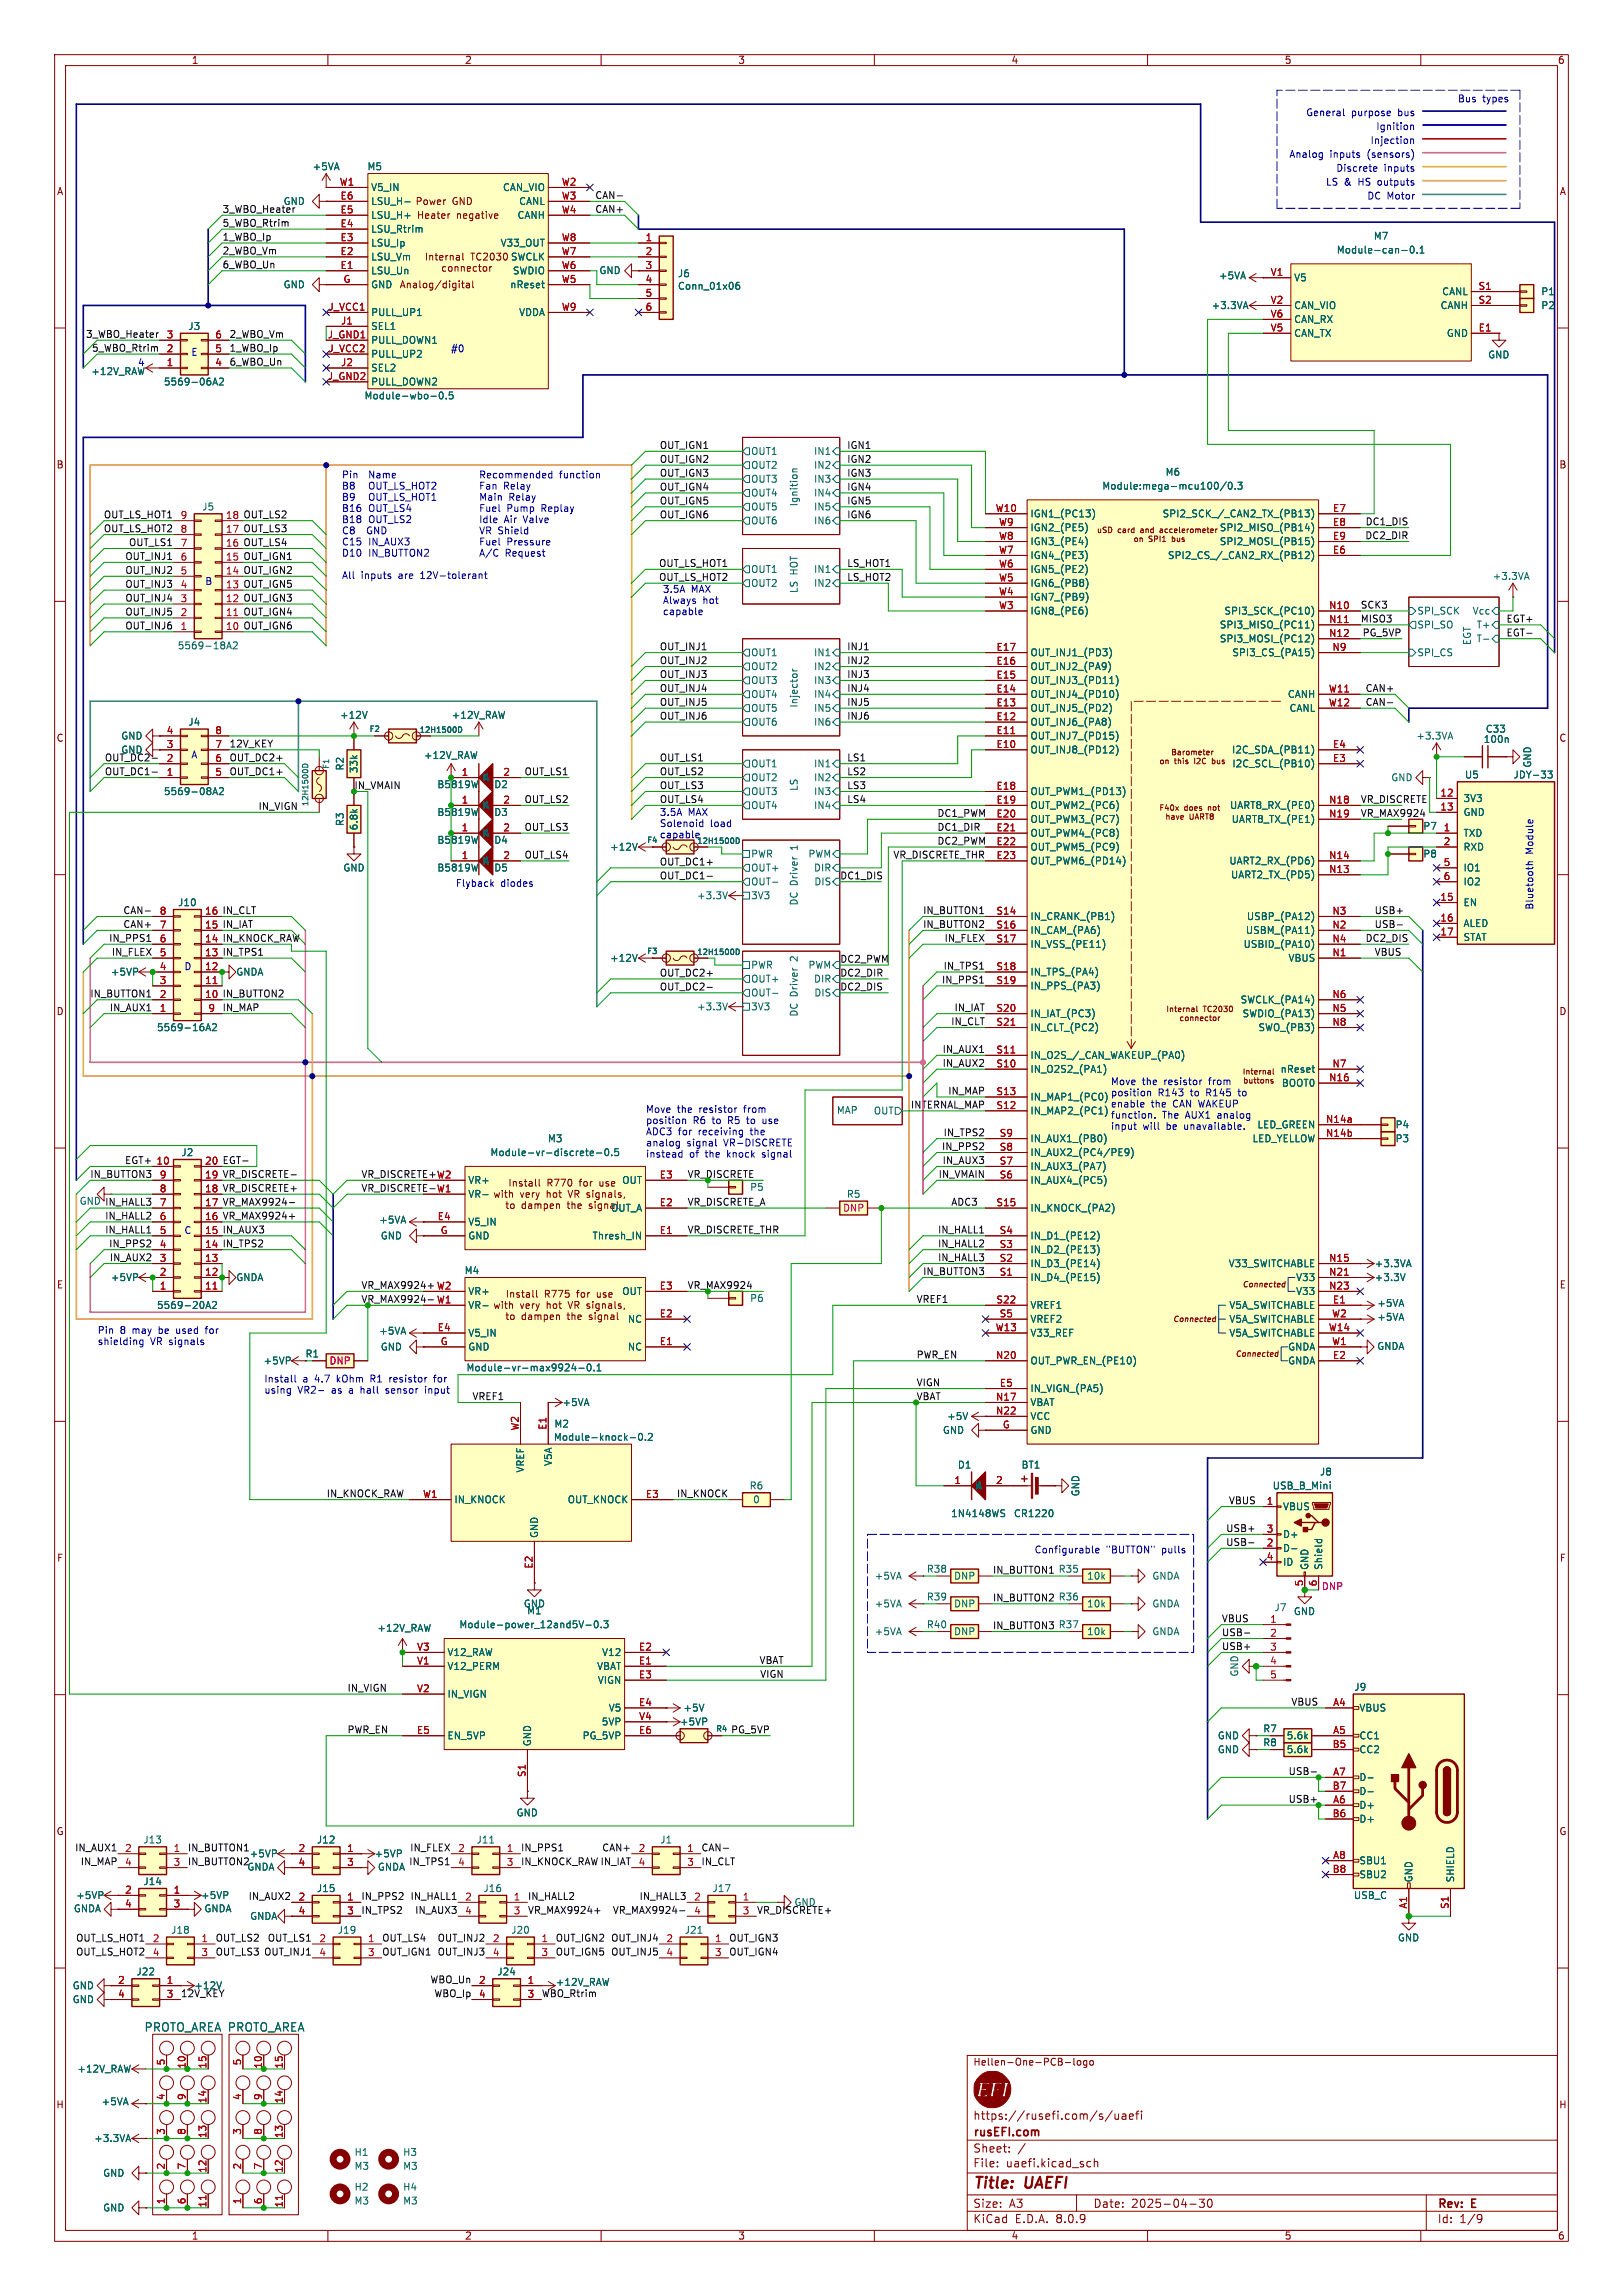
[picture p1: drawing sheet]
<svg xmlns="http://www.w3.org/2000/svg" width="297mm" height="420mm" viewBox="0 0 297 420" stroke-linecap="round" stroke-linejoin="round" font-family="sans-serif">
<defs><g id="words">
<g font-size="2.8" fill="#840000">
<text x="178" y="400.9">Title:</text>
<text x="187.7" y="400.9">UAEFI</text>
</g>
<text font-size="2.1" fill="#006464" x="26.4" y="371.8">PROTO_AREA PROTO_AREA</text>
<g font-size="2.1" fill="#840000">
<text x="178" y="388">https://rusefi.com/s/uaefi</text>
<text x="178" y="394">Sheet:</text>
<text x="178" y="391.2">rusEFI.com</text>
<text x="178" y="396.7">File:</text>
<text x="184.1" y="396.7">uaefi.kicad_sch</text>
<text x="178" y="406.9">KiCad</text>
<text x="178" y="404.1">Size:</text>
<text x="184.7" y="404.1">A3</text>
<text x="185.7" y="406.9">E.D.A.</text>
<text x="193.3" y="406.9">8.0.9</text>
<text x="200" y="404.1">Date:</text>
<text x="207" y="404.1">2025-04-30</text>
<text x="263" y="404.3">Rev:</text>
<text x="263" y="406.9">Id:</text>
<text x="267.1" y="406.9">1/9</text>
<text x="269.4" y="404.3">E</text>
</g>
<g font-size="1.8" fill="#840000">
<text x="35" y="11.9">1</text>
<text x="85" y="11.9">2</text>
<text x="135" y="11.9">3</text>
<text x="185" y="11.9">4</text>
<text x="235" y="11.9">5</text>
<text x="285" y="11.9">6</text>
<text x="10.3" y="35.9">A</text>
<text x="285.3" y="35.9">A</text>
<text x="75.9" y="37.7">Power</text>
<text x="76.2" y="40.2">Heater</text>
<text x="82.8" y="37.7">GND</text>
<text x="83.5" y="40.2">negative</text>
<text x="73" y="52.9">Analog/digital</text>
<text x="10.3" y="85.9">B</text>
<text x="285.3" y="85.9">B</text>
<text x="10.3" y="135.9">C</text>
<text x="285.3" y="135.9">C</text>
<text x="10.3" y="185.9">D</text>
<text x="285.3" y="185.9">D</text>
<text x="95.3" y="219.3">very</text>
<text x="100.3" y="219.3">hot</text>
<text x="104.5" y="219.3">VR signals,</text>
<text x="10.3" y="235.9">E</text>
<text x="96" y="239.6">very</text>
<text x="101" y="239.6">hot</text>
<text x="105.2" y="239.6">VR signals,</text>
<text x="285.3" y="235.9">E</text>
<text x="55.8" y="248.5">R1</text>
<text x="10.3" y="285.9">F</text>
<text x="285.3" y="285.9">F</text>
<text x="10.3" y="335.9">G</text>
<text x="285.3" y="335.9">G</text>
<text x="178" y="378.1">Hellen-One-PCB-logo</text>
<text x="10.2" y="385.9">H</text>
<text x="285.2" y="385.9">H</text>
<text x="35" y="409.9">1</text>
<text x="85" y="409.9">2</text>
<text x="135" y="409.9">3</text>
<text x="185" y="409.9">4</text>
<text x="235" y="409.9">5</text>
<text x="285" y="409.9">6</text>
</g>
<g font-size="1.8" fill="#0000c2">
<text x="238.9" y="21.3">General</text>
<text x="247.3" y="21.3">purpose</text>
<text x="251.7" y="23.9">Ignition</text>
<text x="256" y="21.3">bus</text>
<text x="266.7" y="18.8">Bus</text>
<text x="271.3" y="18.8">types</text>
<text x="235.8" y="29">Analog</text>
<text x="243.4" y="29">inputs</text>
<text x="250.3" y="29">(sensors)</text>
<text x="250.7" y="26.4">Injection</text>
<text x="242.5" y="34">LS</text>
<text x="244.4" y="31.5">Discrete</text>
<text x="246" y="34">&amp;</text>
<text x="248.7" y="34">HS</text>
<text x="252.4" y="34">outputs</text>
<text x="253.3" y="31.5">inputs</text>
<text x="250.1" y="36.6">DC Motor</text>
<text x="34.9" y="65.2">E</text>
<text x="82.4" y="64.5">#0</text>
<text x="25.1" y="67.1">4</text>
<text x="62.5" y="87.8">Pin Name</text>
<text x="62.5" y="89.9">B8 OUT_LS_HOT2 Fan</text>
<text x="71.7" y="87.8">Recommended</text>
<text x="92.1" y="89.9">Relay</text>
<text x="102.4" y="87.8">function</text>
<text x="62.5" y="91.9">B9 OUT_LS_HOT1 Main</text>
<text x="62.5" y="94">B16 OUT_LS4</text>
<text x="92.7" y="94">Pump</text>
<text x="93.1" y="91.9">Relay</text>
<text x="99.2" y="94">Replay</text>
<text x="62.5" y="96">B18 OUT_LS2</text>
<text x="62.5" y="98.1">C8</text>
<text x="62.5" y="100.1">C15 IN_AUX3</text>
<text x="67.3" y="98.1">GND</text>
<text x="75.1" y="100.1">Fuel</text>
<text x="92" y="98.1">Shield</text>
<text x="92.3" y="96">Air</text>
<text x="92.7" y="100.1">Pressure</text>
<text x="95.9" y="96">Valve</text>
<text x="37.5" y="107.1">B</text>
<text x="62.5" y="102.1">D10 IN_BUTTON2 A/C</text>
<text x="62.5" y="106.2">All</text>
<text x="66.1" y="106.2">inputs</text>
<text x="73.1" y="106.2">are</text>
<text x="77.2" y="106.2">12V-tolerant</text>
<text x="92.4" y="102.1">Request</text>
<text x="121.2" y="108.5">3.5A</text>
<text x="121.2" y="110.6">Always</text>
<text x="121.2" y="112.6">capable</text>
<text x="126.5" y="108.5">MAX</text>
<text x="128.6" y="110.6">hot</text>
<text x="34.9" y="138.8">A</text>
<text x="120.6" y="149.3">3.5A</text>
<text x="125.9" y="149.3">MAX</text>
<text x="120.6" y="151.4">Solenoid</text>
<text x="120.6" y="153.4">capable</text>
<text x="130" y="151.4">load</text>
<text x="280.7" y="156.3" transform="rotate(-90 280.7 156.3)">Module</text>
<text x="83.3" y="162.3">Flyback</text>
<text x="91.6" y="162.3">diodes</text>
<text x="280.7" y="166.5" transform="rotate(-90 280.7 166.5)">Bluetooth</text>
<text x="33.7" y="177.6">D</text>
<text x="118.1" y="203.7">Move</text>
<text x="123.9" y="203.7">the</text>
<text x="128.1" y="203.7">resistor</text>
<text x="136.4" y="203.7">from</text>
<text x="203.2" y="198.6">Move</text>
<text x="203.2" y="200.6">position</text>
<text x="203.2" y="202.7">enable</text>
<text x="209" y="198.6">the</text>
<text x="210.7" y="202.7">the</text>
<text x="211.9" y="200.6">R143</text>
<text x="213.2" y="198.6">resistor</text>
<text x="214.8" y="202.7">CAN WAKEUP</text>
<text x="218" y="200.6">to</text>
<text x="221" y="200.6">R145</text>
<text x="221.5" y="198.6">from</text>
<text x="227.1" y="200.6">to</text>
<text x="118.1" y="205.7">position</text>
<text x="118.1" y="207.8">ADC3</text>
<text x="118.1" y="209.8">analog</text>
<text x="124.1" y="207.8">for</text>
<text x="125.7" y="209.8">signal</text>
<text x="126.8" y="205.7">R6</text>
<text x="128" y="207.8">receiving</text>
<text x="130.5" y="205.7">to</text>
<text x="132.6" y="209.8">VR-DISCRETE</text>
<text x="133.5" y="205.7">R5</text>
<text x="137.2" y="205.7">to</text>
<text x="137.6" y="207.8">the</text>
<text x="140.2" y="205.7">use</text>
<text x="203.2" y="204.7">function.</text>
<text x="203.2" y="206.8">input</text>
<text x="209.1" y="206.8">will</text>
<text x="212.7" y="204.7">The</text>
<text x="213.6" y="206.8">be</text>
<text x="217" y="206.8">unavailable.</text>
<text x="217.1" y="204.7">AUX1</text>
<text x="223.1" y="204.7">analog</text>
<text x="118.1" y="211.8">instead</text>
<text x="126.2" y="211.8">of</text>
<text x="129.2" y="211.8">the</text>
<text x="133.4" y="211.8">knock</text>
<text x="140" y="211.8">signal</text>
<text x="33.7" y="225.8">C</text>
<text x="17.8" y="244.1">Pin</text>
<text x="22" y="244.1">8</text>
<text x="24.4" y="244.1">may</text>
<text x="29.3" y="244.1">be</text>
<text x="32.7" y="244.1">used</text>
<text x="38.3" y="244.1">for</text>
<text x="17.8" y="246.1">shielding</text>
<text x="27.5" y="246.1">VR signals</text>
<text x="48.3" y="253">Install</text>
<text x="48.3" y="255">using</text>
<text x="54.5" y="255">VR2-</text>
<text x="55.4" y="253">a</text>
<text x="57.7" y="253">4.7</text>
<text x="60.8" y="255">as</text>
<text x="61.9" y="253">kOhm</text>
<text x="64.2" y="255">a</text>
<text x="66.5" y="255">hall</text>
<text x="68.3" y="253">R1</text>
<text x="71.3" y="255">sensor</text>
<text x="72" y="253">resistor</text>
<text x="78.7" y="255">input</text>
<text x="80.3" y="253">for</text>
<text x="189.2" y="284.2">Configurable</text>
<text x="202.4" y="284.2">&quot;BUTTON&quot;</text>
<text x="212.7" y="284.2">pulls</text>
</g>
<g font-size="1.8" fill="#006464">
<text x="57.1" y="31.3">+5VA</text>
<text x="67.1" y="31.3">M5</text>
<text x="67.8" y="35.2">V5_IN</text>
<text x="91.9" y="35.2">CAN_VIO</text>
<text x="51.8" y="37.7">GND</text>
<text x="67.8" y="40.2">LSU_H+</text>
<text x="67.8" y="37.7">LSU_H-</text>
<text x="94.6" y="40.2">CANH</text>
<text x="94.9" y="37.7">CANL</text>
<text x="67.8" y="47.9">LSU_Vm</text>
<text x="67.8" y="45.3">LSU_Ip</text>
<text x="67.8" y="42.8">LSU_Rtrim</text>
<text x="91.5" y="45.3">V33_OUT</text>
<text x="93.4" y="47.9">SWCLK</text>
<text x="244.5" y="46.6">Module-can-0.1</text>
<text x="251.3" y="44">M7</text>
<text x="51.8" y="52.9">GND</text>
<text x="67.8" y="50.4">LSU_Un</text>
<text x="67.8" y="52.9">GND</text>
<text x="72.4" y="48.9">Internal</text>
<text x="93.3" y="52.9">nReset</text>
<text x="93.8" y="50.4">SWDIO</text>
<text x="109.6" y="50.3">GND</text>
<text x="124" y="50.9">J6</text>
<text x="124" y="53.2">Conn_01x06</text>
<text x="223" y="51.3">+5VA</text>
<text x="236.7" y="51.7">V5</text>
<text x="67.8" y="58">PULL_UP1</text>
<text x="94.9" y="58">VDDA</text>
<text x="221.6" y="56.7">+3.3VA</text>
<text x="236.7" y="56.7">CAN_VIO</text>
<text x="236.7" y="59.3">CAN_RX</text>
<text x="263.5" y="56.7">CANH</text>
<text x="263.8" y="54.2">CANL</text>
<text x="281.9" y="54.2">P1</text>
<text x="281.9" y="56.7">P2</text>
<text x="34.4" y="60.6">J3</text>
<text x="67.8" y="60.6">SEL1</text>
<text x="67.8" y="63.1">PULL_DOWN1</text>
<text x="67.8" y="65.6">PULL_UP2</text>
<text x="236.7" y="61.8">CAN_TX</text>
<text x="264.7" y="61.8">GND</text>
<text x="272.2" y="65.8">GND</text>
<text x="16.6" y="68.8">+12V_RAW</text>
<text x="29.9" y="70.7">5569-06A2</text>
<text x="67.8" y="68.2">SEL2</text>
<text x="67.8" y="70.7">PULL_DOWN2</text>
<text x="66.6" y="73.3">Module-wbo-0.5</text>
<text x="137.4" y="83.4">OUT1</text>
<text x="148.9" y="83.4">IN1</text>
<text x="137.4" y="88.5">OUT3</text>
<text x="137.4" y="86">OUT2</text>
<text x="148.9" y="86">IN2</text>
<text x="148.9" y="88.5">IN3</text>
<text x="201.6" y="89.8">Module:mega-mcu100/0.3</text>
<text x="213.2" y="87.2">M6</text>
<text x="36.9" y="93.6">J5</text>
<text x="137.4" y="93.6">OUT5</text>
<text x="137.4" y="91">OUT4</text>
<text x="146" y="92.7" transform="rotate(-90 146 92.7)">Ignition</text>
<text x="148.9" y="91">IN4</text>
<text x="148.9" y="93.6">IN5</text>
<text x="188.5" y="94.8">IGN1_(PC13)</text>
<text x="212.6" y="94.8">SPI2_SCK_/_CAN2_TX_(PB13)</text>
<text x="137.4" y="96.1">OUT6</text>
<text x="148.9" y="96.1">IN6</text>
<text x="188.5" y="99.9">IGN3_(PE4)</text>
<text x="188.5" y="97.4">IGN2_(PE5)</text>
<text x="223.1" y="97.4">SPI2_MISO_(PB14)</text>
<text x="223.1" y="99.9">SPI2_MOSI_(PB15)</text>
<text x="137.4" y="105">OUT1</text>
<text x="137.4" y="107.5">OUT2</text>
<text x="146" y="105.2" transform="rotate(-90 146 105.2)">HOT</text>
<text x="148.9" y="107.5">IN2</text>
<text x="148.9" y="105">IN1</text>
<text x="188.5" y="107.5">IGN6_(PB8)</text>
<text x="188.5" y="105">IGN5_(PE2)</text>
<text x="188.5" y="102.5">IGN4_(PE3)</text>
<text x="213.6" y="102.5">SPI2_CS_/_CAN2_RX_(PB12)</text>
<text x="273.1" y="106.3">+3.3VA</text>
<text x="146" y="108.6" transform="rotate(-90 146 108.6)">LS</text>
<text x="188.5" y="112.6">IGN8_(PE6)</text>
<text x="188.5" y="110.1">IGN7_(PB9)</text>
<text x="224" y="112.6">SPI3_SCK_(PC10)</text>
<text x="259.3" y="112.6">SPI_SCK</text>
<text x="269.4" y="112.6">Vcc</text>
<text x="32.4" y="119">5569-18A2</text>
<text x="223.1" y="115.2">SPI3_MISO_(PC11)</text>
<text x="223.1" y="117.7">SPI3_MOSI_(PC12)</text>
<text x="259.3" y="115.2">SPI_SO</text>
<text x="269.2" y="118.1" transform="rotate(-90 269.2 118.1)">EGT</text>
<text x="270.1" y="117.7">T-</text>
<text x="270.1" y="115.2">T+</text>
<text x="137.4" y="125.3">OUT3</text>
<text x="137.4" y="122.8">OUT2</text>
<text x="137.4" y="120.2">OUT1</text>
<text x="148.9" y="120.2">IN1</text>
<text x="148.9" y="122.8">IN2</text>
<text x="148.9" y="125.3">IN3</text>
<text x="188.5" y="125.3">OUT_INJ3_(PD11)</text>
<text x="188.5" y="122.8">OUT_INJ2_(PA9)</text>
<text x="188.5" y="120.2">OUT_INJ1_(PD3)</text>
<text x="225.4" y="120.2">SPI3_CS_(PA15)</text>
<text x="259.3" y="120.2">SPI_CS</text>
<text x="62.1" y="131.7">+12V</text>
<text x="82.6" y="131.7">+12V_RAW</text>
<text x="137.4" y="127.9">OUT4</text>
<text x="137.4" y="130.4">OUT5</text>
<text x="146" y="129.5" transform="rotate(-90 146 129.5)">Injector</text>
<text x="148.9" y="130.4">IN5</text>
<text x="148.9" y="127.9">IN4</text>
<text x="188.5" y="130.4">OUT_INJ5_(PD2)</text>
<text x="188.5" y="127.9">OUT_INJ4_(PD10)</text>
<text x="235.6" y="127.9">CANH</text>
<text x="235.9" y="130.4">CANL</text>
<text x="22.1" y="135.5">GND</text>
<text x="34.4" y="132.9">J4</text>
<text x="137.4" y="132.9">OUT6</text>
<text x="148.9" y="132.9">IN6</text>
<text x="188.5" y="135.5">OUT_INJ7_(PD15)</text>
<text x="188.5" y="132.9">OUT_INJ6_(PA8)</text>
<text x="259.1" y="135.5">+3.3VA</text>
<text x="271.4" y="136.1">100n</text>
<text x="271.8" y="134.2">C33</text>
<text x="22.1" y="138">GND</text>
<text x="63.1" y="141" transform="rotate(-90 63.1 141)">R2</text>
<text x="65.6" y="141.5" transform="rotate(-90 65.6 141.5)">33k</text>
<text x="77.5" y="139">+12V_RAW</text>
<text x="88.1" y="143.1">K</text>
<text x="137.4" y="143.1">OUT2</text>
<text x="137.4" y="140.6">OUT1</text>
<text x="148.9" y="140.6">IN1</text>
<text x="148.9" y="143.1">IN2</text>
<text x="188.5" y="138">OUT_INJ8_(PD12)</text>
<text x="225.3" y="138">I2C_SDA_(PB11)</text>
<text x="225.4" y="140.6">I2C_SCL_(PB10)</text>
<text x="254.5" y="143.1">GND</text>
<text x="268" y="142.6">U5</text>
<text x="276.9" y="142.6">JDY-33</text>
<text x="280.4" y="140.5" transform="rotate(-90 280.4 140.5)">GND</text>
<text x="29.9" y="145.6">5569-08A2</text>
<text x="79.9" y="144.4">B5819W</text>
<text x="79.9" y="149.5">B5819W</text>
<text x="88.1" y="148.2">K</text>
<text x="90.4" y="144.4">D2</text>
<text x="90.4" y="149.5">D3</text>
<text x="137.4" y="145.6">OUT3</text>
<text x="137.4" y="148.2">OUT4</text>
<text x="146" y="144.8" transform="rotate(-90 146 144.8)">LS</text>
<text x="148.9" y="148.2">IN4</text>
<text x="148.9" y="145.6">IN3</text>
<text x="188.5" y="145.6">OUT_PWM1_(PD13)</text>
<text x="188.5" y="148.2">OUT_PWM2_(PC6)</text>
<text x="225" y="148.2">UART8_RX_(PE0)</text>
<text x="267.7" y="146.9">3V3</text>
<text x="267.7" y="149.5">GND</text>
<text x="63.1" y="151.2" transform="rotate(-90 63.1 151.2)">R3</text>
<text x="65.6" y="152" transform="rotate(-90 65.6 152)">6.8k</text>
<text x="79.9" y="154.5">B5819W</text>
<text x="88.1" y="153.3">K</text>
<text x="90.4" y="154.5">D4</text>
<text x="111.5" y="155.8">+12V</text>
<text x="146" y="155.4" transform="rotate(-90 146 155.4)">1</text>
<text x="188.5" y="150.7">OUT_PWM3_(PC7)</text>
<text x="188.5" y="153.3">OUT_PWM4_(PC8)</text>
<text x="188.5" y="155.8">OUT_PWM5_(PC9)</text>
<text x="225.3" y="150.7">UART8_TX_(PE1)</text>
<text x="260.4" y="152">P7</text>
<text x="267.7" y="153.3">TXD</text>
<text x="267.7" y="155.8">RXD</text>
<text x="62.7" y="159.6">GND</text>
<text x="79.9" y="159.6">B5819W</text>
<text x="88.1" y="158.3">K</text>
<text x="90.4" y="159.6">D5</text>
<text x="137.4" y="159.6">OUT+</text>
<text x="137.4" y="157.1">PWR</text>
<text x="147.8" y="157.1">PWM</text>
<text x="148.9" y="159.6">DIR</text>
<text x="188.5" y="158.3">OUT_PWM6_(PD14)</text>
<text x="224.9" y="158.3">UART2_RX_(PD6)</text>
<text x="225.2" y="160.9">UART2_TX_(PD5)</text>
<text x="260.4" y="157.1">P8</text>
<text x="267.7" y="159.6">IO1</text>
<text x="32.5" y="166">J10</text>
<text x="127.5" y="164.7">+3.3V</text>
<text x="137.4" y="162.2">OUT-</text>
<text x="137.4" y="164.7">3V3</text>
<text x="146" y="165.7" transform="rotate(-90 146 165.7)">DC Driver</text>
<text x="148.9" y="162.2">DIS</text>
<text x="267.7" y="166">EN</text>
<text x="267.7" y="162.2">IO2</text>
<text x="188.5" y="168.5">IN_CRANK_(PB1)</text>
<text x="188.5" y="171">IN_CAM_(PA6)</text>
<text x="188.5" y="173.6">IN_VSS_(PE11)</text>
<text x="227.5" y="173.6">USBID_(PA10)</text>
<text x="227.9" y="171">USBM_(PA11)</text>
<text x="228.1" y="168.5">USBP_(PA12)</text>
<text x="267.7" y="169.8">ALED</text>
<text x="267.7" y="172.3">STAT</text>
<text x="20.2" y="178.7">+5VP</text>
<text x="43.1" y="178.7">GNDA</text>
<text x="111.5" y="176.1">+12V</text>
<text x="137.4" y="179.9">OUT+</text>
<text x="137.4" y="177.4">PWR</text>
<text x="146" y="175.7" transform="rotate(-90 146 175.7)">2</text>
<text x="147.8" y="177.4">PWM</text>
<text x="148.9" y="179.9">DIR</text>
<text x="188.5" y="178.7">IN_TPS_(PA4)</text>
<text x="235.7" y="176.1">VBUS</text>
<text x="127.5" y="185">+3.3V</text>
<text x="137.4" y="182.5">OUT-</text>
<text x="137.4" y="185">3V3</text>
<text x="148.9" y="182.5">DIS</text>
<text x="188.5" y="181.2">IN_PPS_(PA3)</text>
<text x="226.9" y="183.7">SWCLK_(PA14)</text>
<text x="28.6" y="188.8">5569-16A2</text>
<text x="146" y="186.1" transform="rotate(-90 146 186.1)">DC Driver</text>
<text x="188.5" y="186.3">IN_IAT_(PC3)</text>
<text x="188.5" y="188.8">IN_CLT_(PC2)</text>
<text x="227.3" y="186.3">SWDIO_(PA13)</text>
<text x="230.2" y="188.8">SWO_(PB3)</text>
<text x="188.5" y="196.4">IN_O2S2_(PA1)</text>
<text x="188.5" y="193.9">IN_O2S_/_CAN_WAKEUP_(PA0)</text>
<text x="234.2" y="196.4">nReset</text>
<text x="153" y="203.8">MAP</text>
<text x="188.5" y="201.5">IN_MAP1_(PC0)</text>
<text x="234.5" y="199">BOOT0</text>
<text x="100.2" y="209.1">M3</text>
<text x="159.8" y="204.1">OUT</text>
<text x="188.5" y="204.1">IN_MAP2_(PC1)</text>
<text x="188.5" y="209.1">IN_AUX1_(PB0)</text>
<text x="229.1" y="209.1">LED_YELLOW</text>
<text x="230" y="206.6">LED_GREEN</text>
<text x="255.3" y="209.1">P3</text>
<text x="255.3" y="206.6">P4</text>
<text x="33.1" y="211.7">J2</text>
<text x="89.6" y="211.7">Module-vr-discrete-0.5</text>
<text x="188.5" y="214.2">IN_AUX3_(PA7)</text>
<text x="188.5" y="211.7">IN_AUX2_(PC4/PE9)</text>
<text x="85.6" y="219.3">VR-</text>
<text x="85.6" y="216.8">VR+</text>
<text x="111.7" y="221.8">OUT_A</text>
<text x="113.8" y="216.8">OUT</text>
<text x="137.2" y="218">P5</text>
<text x="154.9" y="219.3">R5</text>
<text x="188.5" y="221.8">IN_KNOCK_(PA2)</text>
<text x="188.5" y="216.8">IN_AUX4_(PC5)</text>
<text x="69.3" y="224">+5VA</text>
<text x="69.6" y="226.9">GND</text>
<text x="85.6" y="224.4">V5_IN</text>
<text x="85.6" y="226.9">GND</text>
<text x="108.3" y="226.9">Thresh_IN</text>
<text x="188.5" y="226.9">IN_D1_(PE12)</text>
<text x="84.9" y="233.3">M4</text>
<text x="188.5" y="232">IN_D3_(PE14)</text>
<text x="188.5" y="229.5">IN_D2_(PE13)</text>
<text x="224.7" y="232">V33_SWITCHABLE</text>
<text x="251.5" y="232">+3.3VA</text>
<text x="20.2" y="234.5">+5VP</text>
<text x="28.6" y="239.6">5569-20A2</text>
<text x="43.1" y="234.5">GNDA</text>
<text x="85.4" y="239.6">use</text>
<text x="85.6" y="239.6">VR- with</text>
<text x="85.6" y="237.1">VR+</text>
<text x="113.8" y="237.1">OUT</text>
<text x="137.2" y="238.4">P6</text>
<text x="188.5" y="234.5">IN_D4_(PE15)</text>
<text x="188.5" y="239.6">VREF1</text>
<text x="224.9" y="239.6">V5A_SWITCHABLE</text>
<text x="237.1" y="234.5">V33</text>
<text x="237.1" y="237.1">V33</text>
<text x="251.5" y="234.5">+3.3V</text>
<text x="251.9" y="239.3">+5VA</text>
<text x="69.3" y="244.3">+5VA</text>
<text x="85.6" y="244.7">V5_IN</text>
<text x="114.8" y="242.2">NC</text>
<text x="188.5" y="242.2">VREF2</text>
<text x="188.5" y="244.7">V33_REF</text>
<text x="224.9" y="244.7">V5A_SWITCHABLE</text>
<text x="224.9" y="242.2">V5A_SWITCHABLE</text>
<text x="251.9" y="241.8">+5VA</text>
<text x="48.1" y="249.8">+5VP</text>
<text x="69.6" y="247.2">GND</text>
<text x="85.3" y="251.1">Module-vr-max9924-0.1</text>
<text x="85.6" y="247.2">GND</text>
<text x="114.8" y="247.2">NC</text>
<text x="188.5" y="249.8">OUT_PWR_EN_(PE10)</text>
<text x="235.6" y="249.8">GNDA</text>
<text x="235.6" y="247.2">GNDA</text>
<text x="251.9" y="247.1">GNDA</text>
<text x="102.8" y="257.4">+5VA</text>
<text x="188.5" y="254.9">IN_VIGN_(PA5)</text>
<text x="188.5" y="257.4">VBAT</text>
<text x="101.3" y="263.8">Module-knock-0.2</text>
<text x="101.4" y="261.3">M2</text>
<text x="172.4" y="262.5">GND</text>
<text x="173.2" y="259.9">+5V</text>
<text x="188.5" y="262.5">GND</text>
<text x="188.5" y="259.9">VCC</text>
<text x="96.1" y="269.5" transform="rotate(-90 96.1 269.5)">VREF</text>
<text x="101.2" y="268.3" transform="rotate(-90 101.2 268.3)">V5A</text>
<text x="175.2" y="268.8">D1</text>
<text x="186.8" y="268.8">BT1</text>
<text x="83.1" y="275.2">IN_KNOCK</text>
<text x="103.8" y="275.2">OUT_KNOCK</text>
<text x="137.1" y="272.6">R6</text>
<text x="137.7" y="275.2">0</text>
<text x="178.3" y="272.6">K</text>
<text x="197.7" y="273.8" transform="rotate(-90 197.7 273.8)">GND</text>
<text x="232.8" y="272.6">USB_B_Mini</text>
<text x="241.4" y="270.1">J8</text>
<text x="98.7" y="281.4" transform="rotate(-90 98.7 281.4)">GND</text>
<text x="173.9" y="277.7">1N4148WS</text>
<text x="185.4" y="277.7">CR1220</text>
<text x="234.7" y="276.5">VBUS</text>
<text x="234.7" y="281.5">D+</text>
<text x="169.5" y="287.9">R38</text>
<text x="234.7" y="284.1">D-</text>
<text x="234.7" y="286.6">ID</text>
<text x="239.6" y="287.3" transform="rotate(-90 239.6 287.3)">GND</text>
<text x="242.2" y="287.3" transform="rotate(-90 242.2 287.3)">Shield</text>
<text x="160" y="289.2">+5VA</text>
<text x="169.5" y="293">R39</text>
<text x="174.5" y="289.2">DNP</text>
<text x="198.8" y="289.2">10k</text>
<text x="210.8" y="289.2">GNDA</text>
<text x="69" y="298.7">+12V_RAW</text>
<text x="84" y="298">Module-power_12and5V-0.3</text>
<text x="95.8" y="294.2">GND</text>
<text x="96.4" y="295.5">M1</text>
<text x="160" y="299.3">+5VA</text>
<text x="160" y="294.2">+5VA</text>
<text x="169.5" y="298">R40</text>
<text x="174.5" y="299.3">DNP</text>
<text x="174.5" y="294.2">DNP</text>
<text x="198.8" y="299.3">10k</text>
<text x="198.8" y="294.2">10k</text>
<text x="210.8" y="294.2">GNDA</text>
<text x="210.8" y="299.3">GNDA</text>
<text x="233.1" y="294.9">J7</text>
<text x="236.7" y="295.6">GND</text>
<text x="81.8" y="305.7">V12_PERM</text>
<text x="81.8" y="303.1">V12_RAW</text>
<text x="109.2" y="305.7">VBAT</text>
<text x="110.1" y="303.1">V12</text>
<text x="81.8" y="310.7">IN_VIGN</text>
<text x="109.3" y="308.2">VIGN</text>
<text x="226.8" y="306.8" transform="rotate(-90 226.8 306.8)">GND</text>
<text x="247.7" y="309.5">J9</text>
<text x="110" y="315.8">5VP</text>
<text x="111.3" y="313.3">V5</text>
<text x="124.3" y="315.8">+5VP</text>
<text x="125" y="313.3">+5V</text>
<text x="231.1" y="317.1">R7</text>
<text x="248.7" y="313.3">VBUS</text>
<text x="81.8" y="318.4">EN_5VP</text>
<text x="97.4" y="319.5" transform="rotate(-90 97.4 319.5)">GND</text>
<text x="106.5" y="318.4">PG_5VP</text>
<text x="222.8" y="320.9">GND</text>
<text x="222.8" y="318.4">GND</text>
<text x="231.1" y="319.6">R8</text>
<text x="235.4" y="320.9">5.6k</text>
<text x="235.4" y="318.4">5.6k</text>
<text x="248.7" y="318.4">CC1</text>
<text x="248.7" y="320.9">CC2</text>
<text x="248.7" y="326">D-</text>
<text x="248.7" y="328.5">D-</text>
<text x="94.4" y="332.5">GND</text>
<text x="248.7" y="331.1">D+</text>
<text x="248.7" y="333.6">D+</text>
<text x="26.1" y="337.4">J13</text>
<text x="45.6" y="340">+5VP</text>
<text x="57.9" y="337.4">J12</text>
<text x="68.4" y="340">+5VP</text>
<text x="87.1" y="337.4">J11</text>
<text x="120.7" y="337.4">J1</text>
<text x="248.7" y="341.2">SBU1</text>
<text x="13.8" y="347.6">+5VP</text>
<text x="26.1" y="345">J14</text>
<text x="36.7" y="347.6">+5VP</text>
<text x="45.2" y="342.4">GNDA</text>
<text x="57.9" y="346.3">J15</text>
<text x="69.1" y="342.4">GNDA</text>
<text x="88.4" y="346.3">J16</text>
<text x="130.3" y="346.3">J17</text>
<text x="247.7" y="347.6">USB_C</text>
<text x="248.7" y="343.8">SBU2</text>
<text x="258.7" y="344.4" transform="rotate(-90 258.7 344.4)">GND</text>
<text x="266.3" y="344.4" transform="rotate(-90 266.3 344.4)">SHIELD</text>
<text x="13.4" y="350">GNDA</text>
<text x="31.2" y="353.9">J18</text>
<text x="37.3" y="350">GNDA</text>
<text x="45.7" y="351.4">GNDA</text>
<text x="61.7" y="353.9">J19</text>
<text x="93.5" y="353.9">J20</text>
<text x="125.2" y="353.9">J21</text>
<text x="255.7" y="355.3">GND</text>
<text x="13.2" y="364.1">GND</text>
<text x="24.9" y="361.5">J22</text>
<text x="35.5" y="364.1">+12V</text>
<text x="90.9" y="361.5">J24</text>
<text x="101.6" y="363.4">+12V_RAW</text>
<text x="13.2" y="366.6">GND</text>
<text x="14.1" y="379.3">+12V_RAW</text>
<text x="18.5" y="385.3">+5VA</text>
<text x="17.1" y="392">+3.3VA</text>
<text x="64.8" y="394.6">H1</text>
<text x="73.7" y="394.6">H3</text>
<text x="18.8" y="398.4">GND</text>
<text x="64.8" y="397.1">M3</text>
<text x="64.8" y="400.9">H2</text>
<text x="73.7" y="397.1">M3</text>
<text x="73.7" y="400.9">H4</text>
<text x="18.8" y="404.7">GND</text>
<text x="64.8" y="403.5">M3</text>
<text x="73.7" y="403.5">M3</text>
</g>
<g font-size="1.8" fill="#a90000">
<text x="62.1" y="34">W1</text>
<text x="102.7" y="34">W2</text>
<text x="62.2" y="41.7">E4</text>
<text x="62.2" y="39.1">E5</text>
<text x="62.2" y="36.6">E6</text>
<text x="102.7" y="36.6">W3</text>
<text x="102.7" y="39.1">W4</text>
<text x="62.2" y="46.7">E2</text>
<text x="62.2" y="44.2">E3</text>
<text x="102.7" y="46.7">W7</text>
<text x="102.7" y="44.2">W8</text>
<text x="118" y="44.2">1</text>
<text x="118" y="46.7">2</text>
<text x="62.2" y="49.3">E1</text>
<text x="62.8" y="51.8">G</text>
<text x="102.7" y="51.8">W5</text>
<text x="102.7" y="49.3">W6</text>
<text x="118" y="49.3">3</text>
<text x="118" y="51.8">4</text>
<text x="232.4" y="50.5">V1</text>
<text x="270.5" y="53.1">S1</text>
<text x="60" y="56.9">J_VCC1</text>
<text x="62.3" y="59.4">J1</text>
<text x="102.7" y="56.9">W9</text>
<text x="118" y="54.4">5</text>
<text x="118" y="56.9">6</text>
<text x="232.4" y="55.6">V2</text>
<text x="232.4" y="58.2">V6</text>
<text x="270.5" y="55.6">S2</text>
<text x="30.4" y="64.5">2</text>
<text x="30.4" y="62">3</text>
<text x="39.3" y="64.5">5</text>
<text x="39.3" y="62">6</text>
<text x="59.9" y="62">J_GND1</text>
<text x="60" y="64.5">J_VCC2</text>
<text x="232.4" y="60.7">V5</text>
<text x="270.5" y="60.7">E1</text>
<text x="30.4" y="67.1">1</text>
<text x="39.3" y="67.1">4</text>
<text x="59.9" y="69.6">J_GND2</text>
<text x="62.3" y="67.1">J2</text>
<text x="32.9" y="95">9</text>
<text x="41.2" y="95">18</text>
<text x="182.1" y="93.7">W10</text>
<text x="243.8" y="93.7">E7</text>
<text x="32.9" y="100.1">7</text>
<text x="32.9" y="97.5">8</text>
<text x="41.2" y="100.1">16</text>
<text x="41.2" y="97.5">17</text>
<text x="182.7" y="101.3">W7</text>
<text x="182.7" y="98.8">W8</text>
<text x="182.7" y="96.3">W9</text>
<text x="243.8" y="101.3">E6</text>
<text x="243.8" y="96.3">E8</text>
<text x="243.8" y="98.8">E9</text>
<text x="32.9" y="107.7">4</text>
<text x="32.9" y="105.2">5</text>
<text x="32.9" y="102.6">6</text>
<text x="41.2" y="107.7">13</text>
<text x="41.2" y="105.2">14</text>
<text x="41.2" y="102.6">15</text>
<text x="182.7" y="106.4">W5</text>
<text x="182.7" y="103.9">W6</text>
<text x="32.9" y="112.8">2</text>
<text x="32.9" y="110.2">3</text>
<text x="41.2" y="112.8">11</text>
<text x="41.2" y="110.2">12</text>
<text x="182.7" y="111.5">W3</text>
<text x="182.7" y="109">W4</text>
<text x="243.1" y="111.5">N10</text>
<text x="32.9" y="115.3">1</text>
<text x="41.2" y="115.3">10</text>
<text x="182.3" y="119.1">E17</text>
<text x="243.1" y="114">N11</text>
<text x="243.1" y="116.6">N12</text>
<text x="243.7" y="119.1">N9</text>
<text x="182.3" y="124.2">E15</text>
<text x="182.3" y="121.7">E16</text>
<text x="182.3" y="131.8">E12</text>
<text x="182.3" y="129.3">E13</text>
<text x="182.3" y="126.7">E14</text>
<text x="243.1" y="126.7">W11</text>
<text x="243.1" y="129.3">W12</text>
<text x="30.4" y="136.9">3</text>
<text x="30.4" y="134.4">4</text>
<text x="39.3" y="136.9">7</text>
<text x="39.3" y="134.4">8</text>
<text x="182.3" y="136.9">E10</text>
<text x="182.3" y="134.4">E11</text>
<text x="243.8" y="136.9">E4</text>
<text x="30.4" y="142">1</text>
<text x="30.4" y="139.4">2</text>
<text x="39.3" y="142">5</text>
<text x="39.3" y="139.4">6</text>
<text x="84.4" y="142">1</text>
<text x="92" y="142">2</text>
<text x="243.8" y="139.4">E3</text>
<text x="84.4" y="147.1">1</text>
<text x="92" y="147.1">2</text>
<text x="182.3" y="144.5">E18</text>
<text x="182.3" y="147.1">E19</text>
<text x="182.3" y="149.6">E20</text>
<text x="243.1" y="147.1">N18</text>
<text x="243.1" y="149.6">N19</text>
<text x="263.5" y="145.8">12</text>
<text x="263.5" y="148.3">13</text>
<text x="84.4" y="152.1">1</text>
<text x="92" y="152.1">2</text>
<text x="182.3" y="152.1">E21</text>
<text x="182.3" y="154.7">E22</text>
<text x="264.1" y="152.1">1</text>
<text x="264.1" y="154.7">2</text>
<text x="84.4" y="157.2">1</text>
<text x="92" y="157.2">2</text>
<text x="182.3" y="157.2">E23</text>
<text x="243.1" y="159.8">N13</text>
<text x="243.1" y="157.2">N14</text>
<text x="264.1" y="158.5">5</text>
<text x="264.1" y="161">6</text>
<text x="29.1" y="167.4">8</text>
<text x="37.4" y="167.4">16</text>
<text x="182.2" y="167.4">S14</text>
<text x="243.7" y="167.4">N3</text>
<text x="263.5" y="164.8">15</text>
<text x="29.1" y="172.5">6</text>
<text x="29.1" y="169.9">7</text>
<text x="37.4" y="172.5">14</text>
<text x="37.4" y="169.9">15</text>
<text x="182.2" y="169.9">S16</text>
<text x="182.2" y="172.5">S17</text>
<text x="243.7" y="169.9">N2</text>
<text x="243.7" y="172.5">N4</text>
<text x="263.5" y="168.7">16</text>
<text x="263.5" y="171.2">17</text>
<text x="29.1" y="177.5">4</text>
<text x="29.1" y="175">5</text>
<text x="37.4" y="177.5">12</text>
<text x="37.4" y="175">13</text>
<text x="182.2" y="177.5">S18</text>
<text x="243.7" y="175">N1</text>
<text x="29.1" y="185.2">1</text>
<text x="29.1" y="182.6">2</text>
<text x="29.1" y="180.1">3</text>
<text x="37.4" y="182.6">10</text>
<text x="37.4" y="180.1">11</text>
<text x="38" y="185.2">9</text>
<text x="182.2" y="180.1">S19</text>
<text x="182.2" y="185.2">S20</text>
<text x="243.7" y="185.2">N5</text>
<text x="243.7" y="182.6">N6</text>
<text x="182.2" y="187.7">S21</text>
<text x="243.7" y="187.7">N8</text>
<text x="182.2" y="195.3">S10</text>
<text x="182.2" y="192.8">S11</text>
<text x="243.1" y="197.9">N16</text>
<text x="243.7" y="195.3">N7</text>
<text x="182.2" y="202.9">S12</text>
<text x="182.2" y="200.4">S13</text>
<text x="182.8" y="208">S9</text>
<text x="242.6" y="205.5">N14a</text>
<text x="242.6" y="208">N14b</text>
<text x="28.5" y="213.1">10</text>
<text x="29.1" y="215.6">9</text>
<text x="37.4" y="215.6">19</text>
<text x="37.4" y="213.1">20</text>
<text x="79.8" y="215.6">W2</text>
<text x="120.6" y="215.6">E3</text>
<text x="182.8" y="215.6">S6</text>
<text x="182.8" y="213.1">S7</text>
<text x="182.8" y="210.6">S8</text>
<text x="29.1" y="220.7">7</text>
<text x="29.1" y="218.2">8</text>
<text x="37.4" y="220.7">17</text>
<text x="37.4" y="218.2">18</text>
<text x="79.8" y="218.2">W1</text>
<text x="82.1" y="219.3">for</text>
<text x="120.6" y="220.7">E2</text>
<text x="182.2" y="220.7">S15</text>
<text x="29.1" y="225.8">5</text>
<text x="29.1" y="223.3">6</text>
<text x="37.4" y="225.8">15</text>
<text x="37.4" y="223.3">16</text>
<text x="80" y="223.3">E4</text>
<text x="80.5" y="225.8">G</text>
<text x="120.6" y="225.8">E1</text>
<text x="182.8" y="225.8">S4</text>
<text x="29.1" y="233.4">2</text>
<text x="29.1" y="230.9">3</text>
<text x="29.1" y="228.3">4</text>
<text x="37.4" y="233.4">12</text>
<text x="37.4" y="230.9">13</text>
<text x="37.4" y="228.3">14</text>
<text x="182.8" y="233.4">S1</text>
<text x="182.8" y="230.9">S2</text>
<text x="182.8" y="228.3">S3</text>
<text x="243.1" y="230.9">N15</text>
<text x="243.1" y="233.4">N21</text>
<text x="29.1" y="236">1</text>
<text x="37.4" y="236">11</text>
<text x="79.8" y="238.5">W1</text>
<text x="79.8" y="236">W2</text>
<text x="81.6" y="239.6">for</text>
<text x="120.6" y="236">E3</text>
<text x="182.2" y="238.5">S22</text>
<text x="243.1" y="236">N23</text>
<text x="243.8" y="238.5">E1</text>
<text x="80" y="243.6">E4</text>
<text x="120.6" y="241">E2</text>
<text x="182.1" y="243.6">W13</text>
<text x="182.8" y="241">S5</text>
<text x="243.1" y="243.6">W14</text>
<text x="243.7" y="241">W2</text>
<text x="80.5" y="246.1">G</text>
<text x="120.6" y="246.1">E1</text>
<text x="182.2" y="248.7">N20</text>
<text x="243.7" y="246.1">W1</text>
<text x="243.8" y="248.7">E2</text>
<text x="182.2" y="256.3">N17</text>
<text x="182.9" y="253.7">E5</text>
<text x="95" y="261.8" transform="rotate(-90 95 261.8)">W2</text>
<text x="100.1" y="261.6" transform="rotate(-90 100.1 261.6)">E1</text>
<text x="182.2" y="258.8">N22</text>
<text x="183.4" y="261.4">G</text>
<text x="77.3" y="274.1">W1</text>
<text x="118.1" y="274.1">E3</text>
<text x="174.6" y="271.5">1</text>
<text x="182.2" y="271.5">2</text>
<text x="231.7" y="275.3">1</text>
<text x="231.7" y="280.4">3</text>
<text x="97.5" y="287" transform="rotate(-90 97.5 287)">E2</text>
<text x="231.7" y="283">2</text>
<text x="231.7" y="285.5">4</text>
<text x="238.5" y="290.3" transform="rotate(-90 238.5 290.3)">5</text>
<text x="241" y="290.3" transform="rotate(-90 241 290.3)">6</text>
<text x="232.3" y="296.9">1</text>
<text x="232.3" y="299.5">2</text>
<text x="76.2" y="304.5">V1</text>
<text x="76.2" y="302">V3</text>
<text x="116.8" y="304.5">E1</text>
<text x="116.8" y="302">E2</text>
<text x="232.3" y="302">3</text>
<text x="232.3" y="304.5">4</text>
<text x="76.2" y="309.6">V2</text>
<text x="116.8" y="307.1">E3</text>
<text x="232.3" y="307.1">5</text>
<text x="76.2" y="317.2">E5</text>
<text x="116.8" y="312.2">E4</text>
<text x="116.8" y="317.2">E6</text>
<text x="116.9" y="314.7">V4</text>
<text x="243.9" y="312.2">A4</text>
<text x="243.9" y="317.2">A5</text>
<text x="243.8" y="319.8">B5</text>
<text x="96.3" y="325.2" transform="rotate(-90 96.3 325.2)">S1</text>
<text x="243.8" y="327.4">B7</text>
<text x="243.9" y="329.9">A6</text>
<text x="243.9" y="324.9">A7</text>
<text x="243.8" y="332.5">B6</text>
<text x="22.8" y="338.8">2</text>
<text x="22.8" y="341.4">4</text>
<text x="31.7" y="338.8">1</text>
<text x="31.7" y="341.4">3</text>
<text x="54.5" y="338.8">2</text>
<text x="54.5" y="341.4">4</text>
<text x="63.4" y="338.8">1</text>
<text x="63.4" y="341.4">3</text>
<text x="83.7" y="338.8">2</text>
<text x="83.7" y="341.4">4</text>
<text x="92.6" y="338.8">1</text>
<text x="92.6" y="341.4">3</text>
<text x="116.8" y="338.8">2</text>
<text x="116.8" y="341.4">4</text>
<text x="125.7" y="338.8">1</text>
<text x="125.7" y="341.4">3</text>
<text x="243.9" y="340.1">A8</text>
<text x="22.8" y="346.5">2</text>
<text x="31.7" y="346.5">1</text>
<text x="54.5" y="347.7">2</text>
<text x="63.4" y="347.7">1</text>
<text x="85" y="347.7">2</text>
<text x="93.9" y="347.7">1</text>
<text x="126.9" y="347.7">2</text>
<text x="135.8" y="347.7">1</text>
<text x="243.8" y="342.6">B8</text>
<text x="22.8" y="349">4</text>
<text x="31.7" y="349">3</text>
<text x="54.5" y="350.3">4</text>
<text x="63.4" y="350.3">3</text>
<text x="85" y="350.3">4</text>
<text x="93.9" y="350.3">3</text>
<text x="126.9" y="350.3">4</text>
<text x="135.8" y="350.3">3</text>
<text x="257.6" y="349.2" transform="rotate(-90 257.6 349.2)">A1</text>
<text x="265.2" y="349.3" transform="rotate(-90 265.2 349.3)">S1</text>
<text x="27.9" y="355.3">2</text>
<text x="27.9" y="357.9">4</text>
<text x="36.8" y="355.3">1</text>
<text x="36.8" y="357.9">3</text>
<text x="58.3" y="355.3">2</text>
<text x="58.3" y="357.9">4</text>
<text x="67.2" y="355.3">1</text>
<text x="67.2" y="357.9">3</text>
<text x="90.1" y="355.3">2</text>
<text x="90.1" y="357.9">4</text>
<text x="99" y="355.3">1</text>
<text x="99" y="357.9">3</text>
<text x="121.8" y="355.3">2</text>
<text x="121.8" y="357.9">4</text>
<text x="130.7" y="355.3">1</text>
<text x="130.7" y="357.9">3</text>
<text x="21.5" y="363">2</text>
<text x="21.5" y="365.5">4</text>
<text x="30.4" y="363">1</text>
<text x="30.4" y="365.5">3</text>
<text x="87.6" y="363">2</text>
<text x="87.6" y="365.5">4</text>
<text x="96.4" y="363">1</text>
<text x="96.4" y="365.5">3</text>
<text x="30.2" y="377.9" transform="rotate(-90 30.2 377.9)">5</text>
<text x="44.2" y="377.9" transform="rotate(-90 44.2 377.9)">5</text>
<text x="34" y="378.5" transform="rotate(-90 34 378.5)">10</text>
<text x="37.8" y="378.5" transform="rotate(-90 37.8 378.5)">15</text>
<text x="48" y="378.5" transform="rotate(-90 48 378.5)">10</text>
<text x="51.8" y="378.5" transform="rotate(-90 51.8 378.5)">15</text>
<text x="30.2" y="384.2" transform="rotate(-90 30.2 384.2)">4</text>
<text x="34" y="384.2" transform="rotate(-90 34 384.2)">9</text>
<text x="37.8" y="384.9" transform="rotate(-90 37.8 384.9)">14</text>
<text x="44.2" y="384.2" transform="rotate(-90 44.2 384.2)">4</text>
<text x="48" y="384.2" transform="rotate(-90 48 384.2)">9</text>
<text x="51.8" y="384.9" transform="rotate(-90 51.8 384.9)">14</text>
<text x="30.2" y="390.6" transform="rotate(-90 30.2 390.6)">3</text>
<text x="34" y="390.6" transform="rotate(-90 34 390.6)">8</text>
<text x="37.8" y="391.2" transform="rotate(-90 37.8 391.2)">13</text>
<text x="44.2" y="390.6" transform="rotate(-90 44.2 390.6)">3</text>
<text x="48" y="390.6" transform="rotate(-90 48 390.6)">8</text>
<text x="51.8" y="391.2" transform="rotate(-90 51.8 391.2)">13</text>
<text x="30.2" y="396.9" transform="rotate(-90 30.2 396.9)">2</text>
<text x="34" y="396.9" transform="rotate(-90 34 396.9)">7</text>
<text x="37.8" y="397.6" transform="rotate(-90 37.8 397.6)">12</text>
<text x="44.2" y="396.9" transform="rotate(-90 44.2 396.9)">2</text>
<text x="48" y="396.9" transform="rotate(-90 48 396.9)">7</text>
<text x="51.8" y="397.6" transform="rotate(-90 51.8 397.6)">12</text>
<text x="30.2" y="403.3" transform="rotate(-90 30.2 403.3)">1</text>
<text x="34" y="403.3" transform="rotate(-90 34 403.3)">6</text>
<text x="37.8" y="403.9" transform="rotate(-90 37.8 403.9)">11</text>
<text x="44.2" y="403.3" transform="rotate(-90 44.2 403.3)">1</text>
<text x="48" y="403.3" transform="rotate(-90 48 403.3)">6</text>
<text x="51.8" y="403.9" transform="rotate(-90 51.8 403.9)">11</text>
</g>
<g font-size="1.8" fill="#0f0f0f">
<text x="40.6" y="39">3_WBO_Heater</text>
<text x="40.6" y="41.6">5_WBO_Rtrim</text>
<text x="108.8" y="36.5">CAN-</text>
<text x="108.8" y="39">CAN+</text>
<text x="40.6" y="46.6">2_WBO_Vm</text>
<text x="40.6" y="44.1">1_WBO_Ip</text>
<text x="40.6" y="49.2">6_WBO_Un</text>
<text x="15.6" y="61.9">3_WBO_Heater</text>
<text x="16.7" y="64.4">5_WBO_Rtrim</text>
<text x="41.9" y="61.9">2_WBO_Vm</text>
<text x="41.9" y="64.4">1_WBO_Ip</text>
<text x="41.9" y="67">6_WBO_Un</text>
<text x="120.6" y="82.2">OUT_IGN1</text>
<text x="154.9" y="82.2">IGN1</text>
<text x="120.6" y="87.3">OUT_IGN3</text>
<text x="120.6" y="89.8">OUT_IGN4</text>
<text x="120.6" y="84.7">OUT_IGN2</text>
<text x="154.9" y="84.7">IGN2</text>
<text x="154.9" y="89.8">IGN4</text>
<text x="154.9" y="87.3">IGN3</text>
<text x="18.9" y="94.9">OUT_LS_HOT1</text>
<text x="44.4" y="94.9">OUT_LS2</text>
<text x="120.6" y="92.4">OUT_IGN5</text>
<text x="120.6" y="94.9">OUT_IGN6</text>
<text x="154.9" y="92.4">IGN5</text>
<text x="154.9" y="94.9">IGN6</text>
<text x="18.9" y="97.4">OUT_LS_HOT2</text>
<text x="23.5" y="100">OUT_LS1</text>
<text x="44.4" y="100">OUT_LS4</text>
<text x="44.4" y="97.4">OUT_LS3</text>
<text x="249.7" y="98.7">DC2_DIR</text>
<text x="249.8" y="96.2">DC1_DIS</text>
<text x="22.8" y="105.1">OUT_INJ2</text>
<text x="22.8" y="107.6">OUT_INJ3</text>
<text x="22.8" y="102.5">OUT_INJ1</text>
<text x="44.4" y="107.6">OUT_IGN5</text>
<text x="44.4" y="105.1">OUT_IGN2</text>
<text x="44.4" y="102.5">OUT_IGN1</text>
<text x="120.5" y="106.3">OUT_LS_HOT2</text>
<text x="120.5" y="103.8">OUT_LS_HOT1</text>
<text x="154.9" y="106.3">LS_HOT2</text>
<text x="154.9" y="103.8">LS_HOT1</text>
<text x="22.8" y="110.1">OUT_INJ4</text>
<text x="22.8" y="112.7">OUT_INJ5</text>
<text x="44.4" y="112.7">OUT_IGN4</text>
<text x="44.4" y="110.1">OUT_IGN3</text>
<text x="248.9" y="114">MISO3</text>
<text x="248.9" y="111.4">SCK3</text>
<text x="275.6" y="114">EGT+</text>
<text x="22.8" y="115.2">OUT_INJ6</text>
<text x="44.4" y="115.2">OUT_IGN6</text>
<text x="120.6" y="119">OUT_INJ1</text>
<text x="154.9" y="119">INJ1</text>
<text x="249.3" y="116.5">PG_5VP</text>
<text x="275.6" y="116.5">EGT-</text>
<text x="120.6" y="121.6">OUT_INJ2</text>
<text x="120.6" y="124.1">OUT_INJ3</text>
<text x="154.9" y="124.1">INJ3</text>
<text x="154.9" y="121.6">INJ2</text>
<text x="120.6" y="131.7">OUT_INJ6</text>
<text x="120.6" y="129.2">OUT_INJ5</text>
<text x="120.6" y="126.7">OUT_INJ4</text>
<text x="154.9" y="126.7">INJ4</text>
<text x="154.9" y="129.2">INJ5</text>
<text x="154.9" y="131.7">INJ6</text>
<text x="249.8" y="129.2">CAN-</text>
<text x="249.8" y="126.7">CAN+</text>
<text x="41.9" y="136.8">12V_KEY</text>
<text x="19.1" y="139.4">OUT_DC2-</text>
<text x="19.1" y="141.9">OUT_DC1-</text>
<text x="41.9" y="141.9">OUT_DC1+</text>
<text x="41.9" y="139.4">OUT_DC2+</text>
<text x="95.9" y="141.9">OUT_LS1</text>
<text x="120.6" y="139.4">OUT_LS1</text>
<text x="120.6" y="141.9">OUT_LS2</text>
<text x="154.9" y="139.4">LS1</text>
<text x="154.9" y="141.9">LS2</text>
<text x="47.2" y="148.2">IN_VIGN</text>
<text x="95.9" y="147">OUT_LS2</text>
<text x="120.6" y="147">OUT_LS4</text>
<text x="120.6" y="144.4">OUT_LS3</text>
<text x="154.9" y="144.4">LS3</text>
<text x="154.9" y="147">LS4</text>
<text x="171.4" y="149.5">DC1_PWM</text>
<text x="248.9" y="149.5">VR_MAX9924</text>
<text x="248.9" y="147">VR_DISCRETE</text>
<text x="95.9" y="152.1">OUT_LS3</text>
<text x="171.4" y="154.6">DC2_PWM</text>
<text x="171.4" y="152.1">DC1_DIR</text>
<text x="95.9" y="157.1">OUT_LS4</text>
<text x="120.6" y="158.4">OUT_DC1+</text>
<text x="120.6" y="160.9">OUT_DC1-</text>
<text x="153.7" y="160.9">DC1_DIS</text>
<text x="163.4" y="157.1">VR_DISCRETE_THR</text>
<text x="22.5" y="167.3">CAN-</text>
<text x="37.4" y="167.4">16 IN_CLT</text>
<text x="168.8" y="167.3">IN_BUTTON1</text>
<text x="251.5" y="167.3">USB+</text>
<text x="19.9" y="172.4">IN_PPS1</text>
<text x="22.5" y="169.8">CAN+</text>
<text x="40.6" y="172.4">IN_KNOCK_RAW</text>
<text x="40.6" y="169.8">IN_IAT</text>
<text x="168.8" y="169.8">IN_BUTTON2</text>
<text x="172.8" y="172.4">IN_FLEX</text>
<text x="249.8" y="172.4">DC2_DIS</text>
<text x="251.5" y="169.8">USB-</text>
<text x="20.4" y="174.9">IN_FLEX</text>
<text x="40.6" y="174.9">IN_TPS1</text>
<text x="120.6" y="178.7">OUT_DC2+</text>
<text x="153.7" y="178.7">DC2_DIR</text>
<text x="153.7" y="176.2">DC2_PWM</text>
<text x="172.3" y="180">IN_PPS1</text>
<text x="172.6" y="177.5">IN_TPS1</text>
<text x="251.5" y="174.9">VBUS</text>
<text x="16.4" y="182.5">IN_BUTTON1</text>
<text x="20" y="185.1">IN_AUX1</text>
<text x="40.6" y="182.5">IN_BUTTON2</text>
<text x="40.6" y="185.1">IN_MAP</text>
<text x="120.6" y="181.3">OUT_DC2-</text>
<text x="153.7" y="181.3">DC2_DIS</text>
<text x="174.6" y="185.1">IN_IAT</text>
<text x="174" y="187.6">IN_CLT</text>
<text x="172.4" y="195.2">IN_AUX2</text>
<text x="172.4" y="192.7">IN_AUX1</text>
<text x="166.6" y="202.9">INTERNAL_MAP</text>
<text x="173.4" y="200.3">IN_MAP</text>
<text x="172.6" y="207.9">IN_TPS2</text>
<text x="16.4" y="215.6">IN_BUTTON3</text>
<text x="22.8" y="213">EGT+ 10</text>
<text x="40.6" y="213">EGT-</text>
<text x="40.6" y="215.6">VR_DISCRETE-</text>
<text x="66" y="215.6">VR_DISCRETE+ W2</text>
<text x="171.7" y="215.6">IN_VMAIN</text>
<text x="172.3" y="210.5">IN_PPS2</text>
<text x="172.4" y="213">IN_AUX3</text>
<text x="14.5" y="220.6">GND IN_HALL3</text>
<text x="40.6" y="220.6">VR_MAX9924-</text>
<text x="40.6" y="218.1">VR_DISCRETE+</text>
<text x="66" y="218.1">VR_DISCRETE- W1</text>
<text x="68.8" y="219.3">Install</text>
<text x="125.7" y="220.6">VR_DISCRETE_A</text>
<text x="129.3" y="219.3">the</text>
<text x="133.5" y="219.3">signal</text>
<text x="174" y="220.6">ADC3</text>
<text x="19.1" y="225.7">IN_HALL1</text>
<text x="19.1" y="223.2">IN_HALL2</text>
<text x="40.6" y="223.2">VR_MAX9924+</text>
<text x="40.6" y="225.7">IN_AUX3</text>
<text x="125.7" y="225.7">VR_DISCRETE_THR</text>
<text x="171.5" y="225.7">IN_HALL1</text>
<text x="19.9" y="228.3">IN_PPS2</text>
<text x="20" y="230.8">IN_AUX2</text>
<text x="40.6" y="228.3">IN_TPS2</text>
<text x="168.8" y="233.3">IN_BUTTON3</text>
<text x="171.5" y="228.3">IN_HALL2</text>
<text x="171.5" y="230.8">IN_HALL3</text>
<text x="66" y="235.9">VR_MAX9924+</text>
<text x="75.5" y="239.6">R775</text>
<text x="167.6" y="238.4">VREF1</text>
<text x="167.6" y="248.6">PWR_EN</text>
<text x="86.4" y="256.2">VREF1</text>
<text x="167.6" y="256.2">VBAT</text>
<text x="167.6" y="253.7">VIGN</text>
<text x="59.7" y="274">IN_KNOCK_RAW</text>
<text x="123.8" y="274">IN_KNOCK</text>
<text x="224.8" y="275.2">VBUS</text>
<text x="224.3" y="280.3">USB+</text>
<text x="181.6" y="287.9">IN_BUTTON1 R35</text>
<text x="224.3" y="282.9">USB-</text>
<text x="181.6" y="293">IN_BUTTON2 R36</text>
<text x="181.6" y="298.1">IN_BUTTON3 R37</text>
<text x="223.5" y="296.8">VBUS</text>
<text x="223.5" y="299.4">USB-</text>
<text x="138.9" y="304.5">VBAT</text>
<text x="223.5" y="301.9">USB+</text>
<text x="63.5" y="309.5">IN_VIGN</text>
<text x="139" y="307">VIGN</text>
<text x="63.5" y="317.2">PWR_EN</text>
<text x="133.7" y="317.2">PG_5VP</text>
<text x="236.2" y="312.1">VBUS</text>
<text x="235.7" y="324.8">USB-</text>
<text x="235.7" y="329.9">USB+</text>
<text x="13.6" y="338.7">IN_AUX1</text>
<text x="14.7" y="341.3">IN_MAP</text>
<text x="34.3" y="338.7">IN_BUTTON1</text>
<text x="34.3" y="341.3">IN_BUTTON2</text>
<text x="74.8" y="341.3">IN_TPS1</text>
<text x="75" y="338.7">IN_FLEX</text>
<text x="95.2" y="341.3">IN_KNOCK_RAW IN_IAT</text>
<text x="95.2" y="338.7">IN_PPS1</text>
<text x="110.1" y="338.7">CAN+</text>
<text x="128.3" y="338.7">CAN-</text>
<text x="128.3" y="341.3">IN_CLT</text>
<text x="45.4" y="347.6">IN_AUX2</text>
<text x="66" y="347.6">IN_PPS2</text>
<text x="75" y="347.6">IN_HALL1</text>
<text x="96.5" y="347.6">IN_HALL2</text>
<text x="116.9" y="347.6">IN_HALL3</text>
<text x="66" y="350.2">IN_TPS2</text>
<text x="75.9" y="350.2">IN_AUX3</text>
<text x="96.5" y="350.2">VR_MAX9924+</text>
<text x="112" y="350.2">VR_MAX9924-</text>
<text x="138.4" y="350.2">VR_DISCRETE+</text>
<text x="145.3" y="348.8">GND</text>
<text x="13.8" y="357.8">OUT_LS_HOT2</text>
<text x="13.8" y="355.3">OUT_LS_HOT1</text>
<text x="39.4" y="357.8">OUT_LS3 OUT_INJ1</text>
<text x="39.4" y="355.3">OUT_LS2</text>
<text x="48.9" y="355.3">OUT_LS1</text>
<text x="69.8" y="357.8">OUT_IGN1</text>
<text x="69.8" y="355.3">OUT_LS4</text>
<text x="80" y="357.8">OUT_INJ3</text>
<text x="80" y="355.3">OUT_INJ2</text>
<text x="101.6" y="357.8">OUT_IGN5</text>
<text x="101.6" y="355.3">OUT_IGN2</text>
<text x="111.7" y="357.8">OUT_INJ5</text>
<text x="111.7" y="355.3">OUT_INJ4</text>
<text x="133.3" y="355.3">OUT_IGN3</text>
<text x="133.3" y="357.8">OUT_IGN4</text>
<text x="33" y="365.4">12V_KEY</text>
<text x="78.7" y="362.9">WBO_Un</text>
<text x="79.4" y="365.4">WBO_Ip</text>
<text x="99.1" y="365.4">WBO_Rtrim</text>
</g>
<g font-size="1.8" fill="#009600">
<text x="64.8" y="144.4">IN_VMAIN</text>
<text x="125.7" y="215.6">VR_DISCRETE</text>
<text x="66" y="238.4">VR_MAX9924-</text>
<text x="125.7" y="235.9">VR_MAX9924</text>
</g>
<g font-size="1.8" fill="#840084">
<text x="154.2" y="221.8">DNP</text>
<text x="60.2" y="249.8">DNP</text>
<text x="241.8" y="291.1">DNP</text>
</g>
<g font-size="1.4" fill="#006464">
<text x="195.5" y="98.5">uSD</text>
<text x="222.7" y="98.5">SPI1</text>
<text x="227.1" y="98.5">bus</text>
<text x="67.5" y="134.1">F2</text>
<text x="76.7" y="134.2">12H1500D</text>
<text x="60.4" y="140.7" transform="rotate(-90 60.4 140.7)">F1</text>
<text x="226.4" y="139.1">bus</text>
<text x="56.6" y="147.6" transform="rotate(-90 56.6 147.6)">12H1500D</text>
<text x="224" y="149.3">UART8</text>
<text x="118.3" y="154.4">F4</text>
<text x="127.5" y="154.6">12H1500D</text>
<text x="118.3" y="174.7">F3</text>
<text x="127.5" y="174.9">12H1500D</text>
<text x="131" y="317">R4</text>
</g>
<g font-size="1.4" fill="#840000">
<text x="199.3" y="98.5">card</text>
<text x="203.6" y="98.5">and</text>
<text x="207.3" y="98.5">accelerometer</text>
<text x="219.1" y="98.5">on</text>
<text x="219.2" y="139.1">this</text>
<text x="223" y="139.1">I2C</text>
<text x="211.8" y="149.3">does</text>
<text x="227.3" y="235.6">Connected</text>
<text x="214.6" y="242">Connected</text>
<text x="226.1" y="248.3">Connected</text>
</g>
</g></defs>
<g fill="none" stroke="#840000" stroke-width=".18">
<path d="M10 10h277v400h-277zM12 12h273v396h-273zM60 10v2M110 10v2M160 10v2M210 10v2M260 10v2M10 60h2M285 60h2M135.9 80h17.8v17.8h-17.8zM10 110h2M135.9 100.3h17.8v10.2h-17.8z"/>
<path d="M135.9 116.8h17.8v17.8h-17.8zM257.8 109.2h16.5v12.7h-16.5zM285 110h2M87.6 132.1l-.7 1.3M87.6 132.1v2.5M87.6 132.1l.8 1.3M135.9 137.2h17.8v12.7h-17.8zM82.5 157.5h5.1M82.5 142.2h5.1M90.2 157.5h5M90.2 142.2h5M135.9 153.7h17.8v19h-17.8z"/>
<path d="M10 160h2M135.9 174h17.8v19h-17.8zM285 160h2M10 210h2M152.4 200.7h12.7v5h-12.7zM285 210h2M10 260h2M285 260h2M10 310h2M285 310h2M10 360h2M177 376h108v32h-108z"/>
<path d="M285 360h2M177 397.5h108M177 391.5h108M182.5 396.2v.2M182.5 395.4v.2M184.7 393.5v.2M184.7 392.7v.2M187.6 392.1l-1.3 1.9M199 396.3h.6M199 395.4h.6M200.2 395.5l.3-.1h.3l.1 1M200.2 394.9v1.5"/>
<path d="M201.2 387l.6 .4-.2 .3-.4-.1M201.7 386.7h-.3l-.2 .2M203.5 386.1l-1.3 1.9M204 386.7l.1 .9 .4 .1 .2-.2M204.7 386.7v1M205.4 386.7h.6v1M206 387l-.5 .1a.29 .29 0 0 0-.2 .3 .29 .29 0 0 0 .2 .3l.5-.1M206.7 387.2l.7-.2-.1-.3h-.4l-.2 .2v.7h.6M207.8 386.7h.6M208.4 386.2l-.4 .2v1.3M208.9 386.2v.1M208.9 386.7v1"/>
<path d="M60 408v2M110 408v2M160 408v2M177 404.5h108M177 401.5h108M197 401.5v3M210 408v2M217.7 403.2h1.2M219.5 402.3h.9l-.5 .5 .4 .2v.6l-.2 .2h-.4l-.2-.2M221.1 402.4l.2-.1a.8 .8 0 0 1 .5 .7 .8 .8 0 0 1-.5 .8l-.2-.2-.1-.4zM260 408v2M261 401.5v6.5"/>
<path d="M270.6 405.1l.5 .1a.99 .99 0 0 1-.4 1.4h-.2M271.2 405.7l-.3 .3h-.3"/>
</g>
<path d="M189.8 389.7l.3 .2v.8" fill="none" stroke="#840000" stroke-width=".3"/>
<g fill="none" stroke="#006464" stroke-width=".18">
<path d="M136.5 92.1h.7v1.2h-.7l-.6-.6zM136.5 89.5h.7v1.3h-.7l-.6-.6zM136.5 87h.7v1.3h-.7l-.6-.7zM136.5 84.5h.7v1.2h-.7l-.6-.6zM136.5 81.9h.7v1.3h-.7l-.6-.6zM136.5 94.6h.7v1.3h-.7l-.6-.6zM145 86.3h.9M145.9 85.8h-.8l-.1 .3 .2 .2M153 81.9h.7v1.3h-.7l-.6-.6zM153 89.5h.7v1.3h-.7l-.6-.6zM153 94.6h.7v1.3h-.7l-.6-.6zM153 92.1h.7v1.2h-.7l-.6-.6z"/>
<path d="M153 84.5h.7v1.2h-.7l-.6-.6zM153 87h.7v1.3h-.7l-.6-.7zM136.5 103.5h.7v1.3h-.7l-.6-.7zM136.5 106h.7v1.3h-.7l-.6-.6zM136.5 118.7h.7v1.3h-.7l-.6-.6zM153 106h.7v1.3h-.7l-.6-.6zM153 103.5h.7v1.3h-.7l-.6-.7zM153 118.7h.7v1.3h-.7l-.6-.6zM257.8 114.3l.6-.6h.7v1.2h-.7zM257.8 118.7h.6l.7 .7-.7 .6h-.6zM257.8 111.1h.6l.7 .7-.7 .6h-.6zM271.5 116.9h1"/>
<path d="M273.7 111.1h.6v1.3h-.6l-.7-.6zM273.7 116.2h.6v1.3h-.6l-.7-.7zM273.7 113.7h.6v1.2h-.6l-.7-.6zM136.5 139.1h.7v1.2h-.7l-.6-.6zM136.5 123.8h.7v1.3h-.7l-.6-.6zM136.5 121.3h.7v1.3h-.7l-.6-.7zM136.5 126.4h.7v1.2h-.7l-.6-.6zM136.5 131.4h.7v1.3h-.7l-.6-.6zM136.5 128.9h.7v1.3h-.7l-.6-.7zM145 122.4l.3 .3M145 122.7h.9M153 139.1h.7v1.2h-.7l-.6-.6z"/>
<path d="M153 121.3h.7v1.3h-.7l-.6-.7zM153 131.4h.7v1.3h-.7l-.6-.6zM153 128.9h.7v1.3h-.7l-.6-.7zM153 126.4h.7v1.2h-.7l-.6-.6zM153 123.8h.7v1.3h-.7l-.6-.6zM87.4 158.1l-.3 1.2M87.4 142.8l-.3 1.3M135.9 155.6h1.3v1.2h-1.3zM136.5 158.1h.7v1.3h-.7l-.6-.6zM136.5 144.1h.7v1.3h-.7l-.6-.6zM136.5 141.6h.7v1.3h-.7l-.6-.7zM136.5 146.7h.7v1.3h-.7l-.6-.7z"/>
<path d="M153 155.6h.7v1.2h-.7l-.6-.6zM153 158.1h.7v1.3h-.7l-.6-.6zM153 141.6h.7v1.3h-.7l-.6-.7zM153 146.7h.7v1.3h-.7l-.6-.7zM153 144.1h.7v1.3h-.7l-.6-.6zM135.9 163.2h1.3v1.3h-1.3zM135.9 175.9h1.3v1.3h-1.3zM136.5 160.7h.7v1.2h-.7l-.6-.6zM136.5 178.4h.7v1.3h-.7l-.6-.6zM141.4 161.4h.9M153 160.7h.7v1.2h-.7l-.6-.6zM153 175.9h.7v1.3h-.7l-.6-.7z"/>
<path d="M153 178.4h.7v1.3h-.7l-.6-.6zM135.9 183.5h1.3v1.3h-1.3zM136.5 181h.7v1.2h-.7l-.6-.6zM141.4 181.7h.9M153 181h.7v1.2h-.7l-.6-.6zM163.8 202.6h.7l.6 .6-.6 .6h-.7z"/>
</g>
<path d="M87.6 139.7v5.1M87.6 154.9v5.1" fill="none" stroke="#840000" stroke-width=".25"/>
<g fill="#840000" stroke="#840000" stroke-width=".25">
<path d="M87.6 157.5l2.6-2.6v5.1z"/>
<path d="M90.2 139.7v5.1l-2.6-2.6z"/>
</g>
<path d="M63.5 147.3h2.5v5.1h-2.5z" fill="#ffffc2"/>
<path d="M63.5 147.3h2.5v5.1h-2.5zM87.6 144.8v10.1" fill="none" stroke="#840000" stroke-width=".25"/>
<path d="M64.8 134.6h.1M64.8 132.1v2.5M64.8 132.1l-.8 1.3M64.8 132.1l.7 1.3M64.8 144.8v2.5M64.8 152.4v2.5M82.5 152.4h5.1M82.5 147.3h5.1M90.2 152.4h5M90.2 147.3h5" fill="none" stroke="#840000" stroke-width=".18"/>
<path d="M67.2 130.1l-.4 1.3M87.4 153l-.3 1.2M87.4 147.9l-.3 1.3" fill="none" stroke="#006464" stroke-width=".18"/>
<g fill="#840000" stroke="#840000" stroke-width=".25">
<path d="M87.6 152.4l2.6-2.5v5z"/>
<path d="M90.2 144.8v5.1l-2.6-2.6z"/>
</g>
<path d="M129.5 346.7h5.1v5.1h-5.1z" fill="#ffffc2"/>
<g fill="none" stroke="#840000" stroke-width=".18">
<path d="M82.5 139.7l-.7 1.3M82.5 139.7v2.5M82.5 139.7l.8 1.3M25.4 233.7l1.3 .7M25.4 233.7h2.5M26.7 232.9l-1.3 .8M27.9 233.7h.1M125.7 348h3.8M125.7 350.5h3.8M129.5 350.4h1.3v.2h-1.3zM129.5 347.9h1.3v.2h-1.3zM133.3 350.4h1.3v.2h-1.3z"/>
<path d="M133.3 347.9h1.3v.2h-1.3zM134.6 348h3.8M134.6 350.5h3.8M142.2 348h1.3v-1.3l1.3 1.3-1.3 1.3v-1.3M142.2 348h.1"/>
</g>
<path d="M129.5 346.7h5.1v5.1h-5.1z" fill="none" stroke="#840000" stroke-width=".25"/>
<path d="M25.1 233l.1 .2-.1 .4" fill="none" stroke="#006464" stroke-width=".18"/>
<path d="M57.1 141h2.6v5.1h-2.6z" fill="#ffffc2"/>
<g fill="none" stroke="#840000" stroke-width=".18">
<path d="M58.4 138.4v2.6M58.4 142.2a.73 .73 0 0 0-.4 .8 .73 .73 0 0 0 .6 .6 .7 .7 0 0 1-.2 1.2M58.4 146.1v2.5"/>
<circle cx="58.4" cy="146" r=".76"/>
<circle cx="58.4" cy="141" r=".76"/>
</g>
<path d="M57.1 141h2.6v5.1h-2.6z" fill="none" stroke="#840000" stroke-width=".25"/>
<path d="M55.4 140a.54 .54 0 0 1 .6-.2 .54 .54 0 0 1 .3 .5h-1z" fill="none" stroke="#006464" stroke-width=".18"/>
<path d="M63.5 137.2h2.5v5h-2.5z" fill="#ffffc2"/>
<path d="M63.5 137.2h2.5v5h-2.5z" fill="none" stroke="#840000" stroke-width=".25"/>
<path d="M64.8 134.6v2.6M64.8 142.2v2.6M40.6 233.7h1.3v-1.3l1.3 1.3-1.3 1.3v-1.3M40.6 233.7h.1" fill="none" stroke="#840000" stroke-width=".18"/>
<path d="M71.1 133.4h5.1v2.5h-5.1z" fill="#ffffc2"/>
<g fill="none" stroke="#840000" stroke-width=".18">
<path d="M68.6 134.6h2.5M72.4 134.6a.73 .73 0 0 0 .8 .5 .73 .73 0 0 0 .6-.7 .71 .71 0 0 1 1.1 .2M76.2 134.6h2.5"/>
<circle cx="71.1" cy="134.6" r=".76"/>
<circle cx="76.2" cy="134.6" r=".76"/>
</g>
<path d="M71.1 133.4h5.1v2.5h-5.1z" fill="none" stroke="#840000" stroke-width=".25"/>
<path d="M83.9 133a.51 .51 0 0 1 .6 .5 .51 .51 0 0 1-.6 .5z" fill="none" stroke="#006464" stroke-width=".18"/>
<path d="M82.5 264.2h33.1v17.7h-33.1z" fill="#ffffc2"/>
<path d="M95.2 256.5v7.7M100.3 256.5h.1M100.3 256.5v7.7M100.3 256.5h2.6M101.6 255.8l1.3 .7M102.9 256.5l-1.3 .8M74.9 274.3h7.6M82.5 264.2h33.1v17.7h-33.1zM115.6 274.3h7.6M97.8 281.9v7.7" fill="none" stroke="#840000" stroke-width=".18"/>
<path d="M115.3 263h1M117 262.3l.1-.1a.68 .68 0 0 1 .5 .6 .68 .68 0 0 1-.5 .7l-.3-.5zM118.1 263.3v.2M118.7 262.3l.4-.1 .3 .4-.8 .9h.8" fill="none" stroke="#006464" stroke-width=".18"/>
<path d="M85.1 213.4h33v15.2h-33z" fill="#ffffc2"/>
<g fill="none" stroke="#840000" stroke-width=".18">
<path d="M77.5 215.9h7.6M77.5 218.4h7.6M85.1 213.4h33v15.2h-33zM90.5 218.2l.2 .8 .2-.6 .3 .6 .2-.8M91.9 217.7v.2M91.9 218.2v.8M92.3 218.2h.5M92.5 217.7v1.1l.3 .2M92.8 219.8v1.1l.3 .2M93.2 218.3l.2-.1h.3l.1 .8M93.2 217.7v1.3M93.3 215.7v1.3"/>
<path d="M93.9 216.1v.9M93.9 216.2l.2-.1 .3 .1 .1 .8M95.5 216.2l-.3-.1-.2 .2 .1 .2 .4 .1v.3h-.5M95.9 216.1h.5M96.1 215.7v1.1l.3 .2M96.1 219.8v1.3M96.8 216.2h.5l.1 .8M97.4 216.4l-.4 .1-.2 .2 .2 .3 .4-.1M98 215.7v1.1l.2 .2M98.7 215.7v1.1l.1 .2M100.3 216.4l.6-.1 .1-.2v-.3l-.7-.1v1.3M100.6 216.4l.4 .6"/>
<path d="M101.4 215.7h.9l-.6 1.3M102.6 215.7h.9l-.5 1.3M103.9 219.8v1.1l.4 .2M104.1 215.8l.1-.1a.68 .68 0 0 1 .5 .6 .68 .68 0 0 1-.5 .7 .84 .84 0 0 1-.1-1.2zM104.7 219.8v1.3M106 216.1h.5M106.5 215.7l-.3 .2v1.1M106.9 216.2l.2-.1 .3 .1 .1 .5-.1 .2-.3 .1-.2-.1zM108 216.1v.9M108.4 216.1l-.4 .3M109.8 216.1v.8l.3 .1 .2-.1M110.3 216.1v.9"/>
<path d="M111.4 216.2l-.3-.1-.2 .2v.2l.5 .1v.3h-.5M111.9 216.6l.6-.2-.1-.2-.3-.1-.2 .2 .1 .6h.4M113 219.8v1.1M118.1 215.9h7.6M77.5 226.1h7.6M77.5 223.5h7.6M92.6 220.2h.5M93.5 220.3l.2-.1 .3 .1 .1 .5-.1 .2-.3 .1-.2-.2zM95.7 220.3l-.2 .2 .1 .4 .2 .2 .3-.1M97.2 220.3l.1 .8M97.3 220.5l-.4 .1-.2 .2 .2 .3 .4-.1M97.9 220.2v.9"/>
<path d="M98 220.3h-.1M98.4 220.3v.1M98.4 220.4v.7M98.5 220.3l-.1 .1M98.9 220.3l.1 .8M99.6 220.3l.4-.1 .2 .3-.1 .5h-.5M99.6 220.2v1.3M100.7 220.6l.6-.1-.1-.2-.3-.1-.2 .2v.6h.5M101.8 220.3l.2-.1 .3 .1 .1 .8M101.8 220.2v.9M103.8 220.2h.5M104.7 220.3h.1"/>
<path d="M105.2 220.3v.8M105.8 220.3v.7h.5M106.3 220.3l.1 .2-.6 .1M107.9 220.3v.3l.4 .1 .1 .2-.2 .2-.4-.1M108.9 220.2v.9M109.6 220.3l-.1 .2v.4l.2 .2 .4-.1M110.1 220.2v1l-.3 .3-.3-.1M110.7 220.2v.9M110.7 220.3h.1M111.1 220.3l.1 .1M118.1 226.1h7.6M118.1 221h7.6"/>
</g>
<path d="M88.4 218.5h.9M108 211l.6-.1v-.3h-.4l-.2 .1 .1 .6h.5M109.2 210.9h.9M110.8 210.3l.2-.2a.68 .68 0 0 1 .4 .7 .68 .68 0 0 1-.4 .6l-.3-.5zM111.9 211.3v.1M113.2 210.1h-.7v.6l.2-.1 .4 .1 .1 .2v.4l-.2 .1-.5-.1M116.5 225.4l.7 1.2v-1.2" fill="none" stroke="#006464" stroke-width=".18"/>
<path d="M85.1 233.7h33v15.2h-33z" fill="#ffffc2"/>
<g fill="none" stroke="#840000" stroke-width=".18">
<path d="M77.5 236.2h7.6M77.5 238.8h7.6M85.1 233.7h33v15.2h-33zM92.9 236v1.3M93.4 238.5l.4 .2v.6M93.5 236.4v.9M93.5 236.6l.1-.2 .3 .1 .1 .8M95 236.5l-.3-.1-.2 .2 .1 .2 .4 .1v.3h-.5M95.2 238.5l.3 .8M95.5 236.4h.4M95.6 236v1.1l.3 .2M96.4 236.5h.4l.1 .8"/>
<path d="M96.9 236.8h-.4l-.2 .2 .2 .3 .4-.1M97.5 236v1.1l.2 .2M98.2 236v1.1l.2 .2M99.8 236.7l.6-.1 .1-.2v-.3l-.7-.1v1.3M100.1 236.7l.4 .6M100.1 238.1v1.2M100.5 238.5l-.4 .1M101 236h.8l-.5 1.3M102.2 236h.8l-.5 1.3M103.9 238.1l.5 1.2 .4-1.2M104.1 236h-.6l-.1 .6 .2-.1 .4 .1 .2 .2-.1 .4-.2 .1-.5-.1M105.5 236.4h.5"/>
<path d="M106 236l-.3 .2v1.1M106.4 236.6l.2-.2 .3 .2 .1 .5-.1 .1-.3 .1-.2-.1zM107.5 236.4v.9M107.9 236.4l-.4 .3M109.3 236.4l.1 .8 .3 .1 .1-.1M109.8 236.4v.9M110.9 236.5l-.3-.1-.2 .2v.2l.5 .1v.3h-.5M111.4 236.9l.6-.1v-.3l-.4-.1-.2 .2 .1 .6h.5M118.1 236.2h7.6M77.5 246.4h7.6M77.5 243.8h7.6M92.6 240.5h.5"/>
<path d="M92.8 240.1v1.1l.3 .2M93.5 240.7l.2-.2 .3 .2 .1 .4-.1 .2-.3 .1-.2-.1zM95.7 240.6l-.2 .2 .1 .5 .2 .1 .3-.1M96.1 240.1v1.3M97.2 240.6l.1 .8M97.3 240.8l-.4 .1-.2 .2 .2 .3 .4-.1M97.9 240.5v.9M98 240.6l-.1 .1M98.4 240.6v.1M98.4 240.7v.7M98.5 240.6l-.1 .1M98.9 240.6l.1 .8"/>
<path d="M99.6 240.5v1.3M99.7 240.5l.4 .2 .1 .4-.2 .3-.4-.1M100.7 241l.6-.2-.1-.2-.3-.1-.2 .2v.6h.5M101.8 240.7l.2-.2 .3 .1 .1 .8M101.8 240.5v.9M103.8 240.5h.5M103.9 240.1v1.1l.4 .2M104.7 240.1v1.3M104.7 240.6v.1M105.2 240.6v.8M105.8 240.6v.7h.5M106.3 240.6l.1 .2-.6 .2"/>
<path d="M107.9 240.6v.3l.4 .1 .1 .2-.2 .2-.4-.1M108.9 240.5v.9M109.6 240.6l-.1 .2v.5l.2 .1 .4-.1M110.1 240.5v1.1l-.3 .2-.3-.1M110.7 240.5v.9M110.7 240.6v.1M111.1 240.6l.1 .8M112.3 240.6l.1 .8M112.4 240.8l-.5 .1-.2 .2 .2 .3 .5-.1M113 240.1v1.1l.1 .2M118.1 246.4h7.6M118.1 241.3h7.6"/>
</g>
<path d="M105 249.4l-.3 .9h.7M105.3 249.9v.9M105.9 250.3h1M107.6 249.6l.1-.1a.68 .68 0 0 1 .5 .6 .68 .68 0 0 1-.5 .7l-.3-.5zM108.7 250.6v.2M109.3 250.8h.7M109.3 249.9l.3-.4v1.3" fill="none" stroke="#006464" stroke-width=".18"/>
<path d="M153.7 219.7h5v2.6h-5z" fill="#ffffc2"/>
<path d="M153.7 219.7h5v2.6h-5z" fill="none" stroke="#840000" stroke-width=".25"/>
<path d="M151.1 221h2.6M158.7 221h2.6" fill="none" stroke="#840000" stroke-width=".18"/>
<path d="M133.3 215.9h2.6v2.5h-2.6z" fill="#ffffc2"/>
<path d="M129.5 217.2h3.8M133.3 217h1.3v.3h-1.3z" fill="none" stroke="#840000" stroke-width=".18"/>
<path d="M133.3 215.9h2.6v2.5h-2.6z" fill="none" stroke="#840000" stroke-width=".25"/>
<path d="M67.3 31.8h33v39.3h-33z" fill="#ffffc2"/>
<g fill="none" stroke="#840000" stroke-width=".18">
<path d="M59.7 39.4h7.6M59.7 36.8h7.6M59.7 34.3h7.6M67.3 31.8h33v39.3h-33zM82.3 39.1l-.2 .1M90.7 39.1l.3 .1 .1 .2-.6 .1M91 39.9h-.3M100.3 39.4h7.6M100.3 36.8h7.6M100.3 34.3h7.6M59.7 49.5h7.6M59.7 47h7.6"/>
<path d="M59.7 44.5h7.6M59.7 41.9h7.6M59.7 52.1h7.6M59.7 59.7h7.6M59.7 57.2h7.6M78 46.3v1.3M78.6 46.7v.9M78.6 46.8l.2-.1 .3 .1 .1 .8M79.6 46.7h.5M79.8 46.3v1.1l.3 .2M80.5 47.2l.6-.2-.1-.2-.4-.1-.1 .2v.6h.5M81.6 48.8h-.4l-.2 .2 .1 .6h.5"/>
<path d="M81.6 46.7v.9M82 46.7l-.4 .3M82.1 48.9l.2-.1 .4 .1v.5l-.1 .2h-.3l-.2-.1zM82.4 46.8l.2-.1 .3 .1v.8M82.4 46.7v.9M83.3 48.9l.2-.1h.3v.8M83.3 48.8v.8M83.5 46.8h.5l.1 .8M84.1 47l-.4 .1-.2 .2 .2 .3 .4-.1M84.4 48.9l.2-.1h.3l.1 .8M84.4 48.8v.8M84.5 51.8h.4"/>
<path d="M84.6 51.4v1.1l.3 .1M84.7 46.3v1.1l.2 .2M85.4 51.9h.4l.1 .7M85.5 49.2l.6-.1v-.3h-.4l-.2 .2 .1 .6h.5M85.9 52.1l-.4 .1-.2 .1 .2 .3h.4M86.1 46.3h.8M86.5 46.3v1.3M86.5 51.4v1.1l.2 .1M87.2 48.8h-.4l-.2 .2 .1 .6h.5M87.6 48.8h.4M87.7 48.3v1.1l.3 .2M88 46.4a.6 .6 0 0 0-.8 .4 .6 .6 0 0 0 .6 .8l.2-.1"/>
<path d="M88.5 48.9l.2-.1 .3 .1 .1 .5-.1 .2h-.3l-.2-.1zM88.5 46.4l.5-.1 .2 .4-.8 .9h.8M89.6 48.8v.8M89.9 46.4l.1-.1a.68 .68 0 0 1 .5 .6 .68 .68 0 0 1-.5 .7 .84 .84 0 0 1-.1-1.2zM90 48.8l-.4 .2M90.9 46.3h.7l-.4 .5 .4 .1v.6l-.2 .1-.5-.1M92.3 46.4l.1-.1a.68 .68 0 0 1 .5 .6 .68 .68 0 0 1-.5 .7 .84 .84 0 0 1-.1-1.2zM100.3 49.5h7.6M100.3 47h7.6M100.3 44.5h7.6M100.3 52.1h7.6M100.3 57.2h7.6"/>
<path d="M59.7 67.3h7.6M59.7 62.2h7.6M59.7 69.9h7.6M59.7 64.8h7.6"/>
</g>
<path d="M74.1 36.9h1M76.4 57.7h.7M76.9 41.6l.3 .2v.7M99.1 51.8h.5M99.4 52.6h.2M80.5 71.8l.2-.1a.68 .68 0 0 1 .4 .6 .68 .68 0 0 1-.4 .7l-.3-.5zM81.6 72.8v.2M82.9 71.7h-.7v.6l.2-.1h.4l.1 .2v.4l-.2 .2-.5-.2" fill="none" stroke="#006464" stroke-width=".18"/>
<path d="M120.6 43.2h2.6v15.2h-2.6z" fill="#ffffc2"/>
<g fill="none" stroke="#840000" stroke-width=".18">
<path d="M116.8 44.5h3.8M116.8 47h3.8M116.8 49.5h3.8M116.8 52.1h3.8M116.8 54.6h3.8M116.8 57.2h3.8M120.6 57h1.3v.3h-1.3zM120.6 54.5h1.3v.2h-1.3zM120.6 51.9h1.3v.3h-1.3zM120.6 49.4h1.3v.3h-1.3zM120.6 46.9h1.3v.2h-1.3zM120.6 44.3h1.3v.3h-1.3z"/>
<path d="M97.8 289.6v1.2h1.3l-1.3 1.3-1.3-1.3h1.3M97.8 289.6h.1M96.5 327.7v1.2h-1.3l1.3 1.3 1.3-1.3h-1.3M96.5 327.7h.1M34.3 346.7h.1M34.3 346.7h2.5M35.6 345.9l1.2 .8M36.8 346.7l-1.2 .8"/>
</g>
<path d="M120.6 43.2h2.6v15.2h-2.6z" fill="none" stroke="#840000" stroke-width=".25"/>
<path d="M135.3 51.6l-.4 .1a.86 .86 0 0 0 0 1.2l.4-.1 .1-.4-.3-.3-.3 .1-.2 .2M41.6 346.1l.1 .2-.1 .3" fill="none" stroke="#006464" stroke-width=".18"/>
<path d="M81.3 299.7h33v20.3h-33z" fill="#ffffc2"/>
<g fill="none" stroke="#840000" stroke-width=".18">
<path d="M81.3 299.7h33v20.3h-33zM73.7 304.8h7.6M73.7 302.3h7.6M73.7 317.5h7.6M73.7 309.9h7.6M114.3 304.8h7.6M114.3 302.3h7.6M114.3 307.3h7.6M114.3 312.4h10.2M114.3 317.5h7.6M114.3 315h10.2M121.9 315h.1"/>
<path d="M121.9 312.4h.1M123.2 314.2l1.3 .8M123.2 311.7l1.3 .7M124.5 315l-1.3 .7M124.5 312.4l-1.3 .8M96.5 320v7.7"/>
</g>
<path d="M107.2 297.3h1M108.9 296.6l.1-.1a.68 .68 0 0 1 .5 .6 .68 .68 0 0 1-.5 .7l-.3-.5zM110 297.6v.2M110.5 296.5h.8l-.4 .5 .3 .1v.5l-.2 .2-.5-.2M128.8 311.7l-.4 1.3M129.2 314.3l.1 .2-.1 .4" fill="none" stroke="#006464" stroke-width=".18"/>
<path d="M119.4 337.8h5.1v5.1h-5.1z" fill="#ffffc2"/>
<path d="M115.6 339.1h3.8M119.4 339h1.2v.2h-1.2zM123.2 339h1.3v.2h-1.3zM124.5 339.1h3.8M115.6 341.6h3.8M119.4 341.5h1.2v.3h-1.2zM123.2 341.5h1.3v.3h-1.3zM124.5 341.6h3.8" fill="none" stroke="#840000" stroke-width=".18"/>
<path d="M119.4 337.8h5.1v5.1h-5.1z" fill="none" stroke="#840000" stroke-width=".25"/>
<path d="M124.5 354.3h5v5.1h-5z" fill="#ffffc2"/>
<path d="M120.6 355.6h3.9M120.6 358.1h3.9M124.5 358h1.2v.3h-1.2zM124.5 355.5h1.2v.2h-1.2zM128.3 358h1.2v.3h-1.2zM128.3 355.5h1.2v.2h-1.2zM129.5 355.6h3.8M129.5 358.1h3.8" fill="none" stroke="#840000" stroke-width=".18"/>
<path d="M124.5 354.3h5v5.1h-5z" fill="none" stroke="#840000" stroke-width=".25"/>
<path d="M127.7 353.6h.8" fill="none" stroke="#006464" stroke-width=".18"/>
<path d="M30.5 354.3h5.1v5.1h-5.1z" fill="#ffffc2"/>
<path d="M26.7 355.6h3.8M26.7 358.1h3.8M30.5 358h1.2v.3h-1.2zM30.5 355.5h1.2v.2h-1.2zM34.3 358h1.3v.3h-1.3zM34.3 355.5h1.3v.2h-1.3zM35.6 355.6h3.8M35.6 358.1h3.8M33 363.2h.1M33 363.2h2.6M34.3 362.5l1.3 .7M35.6 363.2l-1.3 .8" fill="none" stroke="#840000" stroke-width=".18"/>
<path d="M30.5 354.3h5.1v5.1h-5.1z" fill="none" stroke="#840000" stroke-width=".25"/>
<path d="M40.5 362.5l-.4 1.3" fill="none" stroke="#006464" stroke-width=".18"/>
<path d="M25.4 337.8h5.1v5.1h-5.1z" fill="#ffffc2"/>
<path d="M21.6 339.1h3.8M25.4 339h1.3v.2h-1.3zM29.2 339h1.3v.2h-1.3zM30.5 339.1h3.8M19 346.7h2.6M19 346.7l1.3 .8M20.3 345.9l-1.3 .8M21.6 346.7h.1M21.6 341.6h3.8M25.4 341.5h1.3v.3h-1.3zM29.2 341.5h1.3v.3h-1.3zM30.5 341.6h3.8" fill="none" stroke="#840000" stroke-width=".18"/>
<path d="M25.4 337.8h5.1v5.1h-5.1z" fill="none" stroke="#840000" stroke-width=".25"/>
<path d="M18.7 346.1l.1 .2-.1 .3" fill="none" stroke="#006464" stroke-width=".18"/>
<path d="M25.4 345.4h5.1v5.1h-5.1z" fill="#ffffc2"/>
<path d="M20.3 349.3v1.2l-1.3-1.2 1.3-1.3v1.3h1.3M21.6 349.3h.1M21.6 346.7h3.8M21.6 349.3h3.8M25.4 349.1h1.3v.3h-1.3zM25.4 346.6h1.3v.2h-1.3zM29.2 349.1h1.3v.3h-1.3zM29.2 346.6h1.3v.2h-1.3zM30.5 346.7h3.8M30.5 349.3h3.8M34.3 349.3h1.3v-1.3l1.2 1.3-1.2 1.2v-1.2M34.3 349.3h.1" fill="none" stroke="#840000" stroke-width=".18"/>
<path d="M25.4 345.4h5.1v5.1h-5.1z" fill="none" stroke="#840000" stroke-width=".25"/>
<path d="M31.7 212.1h5.1v25.4h-5.1z" fill="#ffffc2"/>
<g fill="none" stroke="#840000" stroke-width=".18">
<path d="M27.9 213.4h3.8M27.9 218.4h3.8M27.9 215.9h3.8M31.7 213.2h1.3v.3h-1.3zM31.7 215.8h1.3v.2h-1.3zM31.7 218.3h1.3v.3h-1.3zM35.6 213.2h1.2v.3h-1.2zM35.6 215.8h1.2v.2h-1.2zM35.6 218.3h1.2v.3h-1.2zM36.8 213.4h3.8M36.8 218.4h3.8M36.8 215.9h3.8"/>
<path d="M27.9 236.2h3.8M27.9 233.7h3.8M27.9 231.1h3.8M27.9 228.6h3.8M27.9 226.1h3.8M27.9 223.5h3.8M27.9 221h3.8M31.7 220.9h1.3v.2h-1.3zM31.7 223.4h1.3v.2h-1.3zM31.7 225.9h1.3v.3h-1.3zM31.7 228.5h1.3v.2h-1.3zM31.7 231h1.3v.3h-1.3z"/>
<path d="M31.7 233.6h1.3v.2h-1.3zM31.7 236.1h1.3v.2h-1.3zM35.6 220.9h1.2v.2h-1.2zM35.6 223.4h1.2v.2h-1.2zM35.6 225.9h1.2v.3h-1.2zM35.6 228.5h1.2v.2h-1.2zM35.6 231h1.2v.3h-1.2zM35.6 233.6h1.2v.2h-1.2zM35.6 236.1h1.2v.2h-1.2zM36.8 236.2h3.8M36.8 233.7h3.8M36.8 231.1h3.8"/>
<path d="M36.8 228.6h3.8M36.8 226.1h3.8M36.8 223.5h3.8M36.8 221h3.8M50.8 339.1h2.5M50.8 339.1l1.3 .8M52.1 338.3l-1.3 .8M53.3 339.1h.1M52.1 341.6v1.3l-1.3-1.3 1.3-1.2v1.2h1.2M52.1 350.5v1.3l-1.3-1.3 1.3-1.2v1.2h1.2M53.3 341.6h.1M53.3 350.5h.1"/>
<path d="M19 365.8v1.2l-1.2-1.2 1.2-1.3v1.3h1.3M20.3 365.8h.1M24.1 378.5l1.3 .7M24.1 378.5h2.6M25.4 377.7l-1.3 .8"/>
</g>
<path d="M31.7 212.1h5.1v25.4h-5.1z" fill="none" stroke="#840000" stroke-width=".25"/>
<path d="M39 235.8h.7" fill="none" stroke="#a90000" stroke-width=".18"/>
<path d="M37.7 239.3l.4-1.2 .4 1.2M37.8 239h.6M38.9 238.2l.5-.1 .2 .3-.8 .9h.8M50.5 338.5l.1 .1-.1 .4" fill="none" stroke="#006464" stroke-width=".18"/>
<path d="M24.1 362h5.1v5h-5.1z" fill="#ffffc2"/>
<path d="M19 363.2v1.3l-1.2-1.3 1.2-1.2v1.2h1.3M20.3 363.2h.1M20.3 363.2h3.8M20.3 365.8h3.8M24.1 365.6h1.3v.3h-1.3zM24.1 363.1h1.3v.2h-1.3zM27.9 365.6h1.3v.3h-1.3zM27.9 363.1h1.3v.2h-1.3zM29.2 363.2h3.8M29.2 365.8h3.8" fill="none" stroke="#840000" stroke-width=".18"/>
<path d="M24.1 362h5.1v5h-5.1z" fill="none" stroke="#840000" stroke-width=".25"/>
<path d="M90.2 362h5v5h-5z" fill="#ffffc2"/>
<path d="M86.4 363.2h3.8M86.4 365.8h3.8M90.2 365.6h1.2v.3h-1.2zM90.2 363.1h1.2v.2h-1.2zM94 365.6h1.2v.3h-1.2zM94 363.1h1.2v.2h-1.2zM95.2 363.2h6.4M95.2 365.8h3.9M100.3 362.5l1.3 .7M101.6 363.2l-1.3 .8" fill="none" stroke="#840000" stroke-width=".18"/>
<path d="M90.2 362h5v5h-5z" fill="none" stroke="#840000" stroke-width=".25"/>
<path d="M92.7 354.3h5.1v5.1h-5.1z" fill="#ffffc2"/>
<g fill="none" stroke="#840000" stroke-width=".18">
<path d="M25.4 177.8l1.3 .8M25.4 177.8h2.5M26.7 177l-1.3 .8M27.9 177.8h.1M40.6 177.8h1.3v-1.3l1.3 1.3-1.3 1.3v-1.3M40.6 177.8h.1M19 218.4v1.3l-1.2-1.3 1.2-1.2v1.2h1.3M20.3 218.4h.1M88.9 355.6h3.8M88.9 358.1h3.8M92.7 358h1.3v.3h-1.3zM92.7 355.5h1.3v.2h-1.3z"/>
<path d="M96.5 358h1.3v.3h-1.3zM96.5 355.5h1.3v.2h-1.3zM97.8 355.6h3.8M97.8 358.1h3.8"/>
</g>
<path d="M92.7 354.3h5.1v5.1h-5.1z" fill="none" stroke="#840000" stroke-width=".25"/>
<path d="M25.1 177.2l.1 .2-.1 .3" fill="none" stroke="#006464" stroke-width=".18"/>
<path d="M198.1 297.2h5.1v2.5h-5.1z" fill="#ffffc2"/>
<path d="M198.1 297.2h5.1v2.5h-5.1z" fill="none" stroke="#840000" stroke-width=".25"/>
<g fill="none" stroke="#840000" stroke-width=".18">
<path d="M58.4 52.1v1.2l-1.3-1.2 1.3-1.3v1.3h1.3M59.7 52.1h.1M26.7 67.3l1.2 .8M26.7 67.3h2.5M27.9 66.5l-1.2 .8M248.9 233.7h.1M248.9 233.7h2.6M250.2 232.9l1.3 .8M251.5 233.7l-1.3 .7M248.9 246.4h1.3v-1.3l1.3 1.3-1.3 1.3v-1.3M248.9 246.4h.1M195.6 298.5h2.5"/>
<path d="M203.2 298.5h2.5"/>
</g>
<path d="M257.1 233l-.4 1.3" fill="none" stroke="#006464" stroke-width=".18"/>
<path d="M33 61h5.1v7.6h-5.1z" fill="#ffffc2"/>
<g fill="none" stroke="#840000" stroke-width=".18">
<path d="M29.2 67.3h3.8M29.2 64.8h3.8M29.2 62.2h3.8M33 62.1h1.3v.3h-1.3zM33 64.6h1.3v.3h-1.3zM33 67.2h1.3v.2h-1.3zM36.8 62.1h1.3v.3h-1.3zM36.8 64.6h1.3v.3h-1.3zM36.8 67.2h1.3v.2h-1.3zM38.1 67.3h3.8M38.1 64.8h3.8M38.1 62.2h3.8"/>
<path d="M262.9 138.4h.1M262.9 135.9l-.8 1.3M262.9 135.9v2.5M262.9 135.9l.8 1.3M268 138.4h2.5M273 138.4h2.6M275.6 138.4h1.3v1.3l1.2-1.3-1.2-1.2v1.2M275.6 138.4h.1M260.3 142.2v-1.2l-1.2 1.2 1.2 1.3v-1.3h1.3M261.6 142.2h.1"/>
</g>
<path d="M33 61h5.1v7.6h-5.1zM270.5 138.4h.8M271.3 136.4v4.1M272.3 138.4h.7M272.3 136.4v4.1" fill="none" stroke="#840000" stroke-width=".25"/>
<path d="M38.9 70.4l.5-1.2 .4 1.2M39.1 70.1h.6M40.2 69.3l.4-.1 .3 .3-.8 .9h.8M265.1 134.8h.6M265.4 133.9l.4 1.3M275.8 135l.2 .2v.6" fill="none" stroke="#006464" stroke-width=".18"/>
<path d="M257.8 154.9h2.5v2.6h-2.5z" fill="#ffffc2"/>
<path d="M254 156.2h3.8M257.8 156.1h1.3v.2h-1.3z" fill="none" stroke="#840000" stroke-width=".18"/>
<path d="M257.8 154.9h2.5v2.6h-2.5z" fill="none" stroke="#840000" stroke-width=".25"/>
<path d="M257.8 149.9h2.5v2.5h-2.5z" fill="#ffffc2"/>
<path d="M254 151.1h3.8M257.8 151h1.3v.3h-1.3z" fill="none" stroke="#840000" stroke-width=".18"/>
<path d="M257.8 149.9h2.5v2.5h-2.5z" fill="none" stroke="#840000" stroke-width=".25"/>
<path d="M266.7 143h17.8v29.7h-17.8z" fill="#ffffc2"/>
<path d="M266.7 143h17.8v29.7h-17.8z" fill="none" stroke="#840000" stroke-width=".25"/>
<path d="M262.9 152.4h3.8M262.9 146.1h3.8M262.9 148.6h3.8M262.9 154.9h3.8M262.9 158.8h3.8M262.9 165.1h3.8M262.9 168.9h3.8M262.9 171.5h3.8M262.9 161.3h3.8" fill="none" stroke="#840000" stroke-width=".18"/>
<path d="M283.3 141h.7l-.4 .5 .4 .1v.6l-.2 .1h-.5" fill="none" stroke="#006464" stroke-width=".18"/>
<path d="M252.7 207h2.6v2.6h-2.6z" fill="#ffffc2"/>
<path d="M248.9 208.3h3.8M252.7 208.2h1.3v.2h-1.3zM248.9 238.8h.1M248.9 238.8h2.6M250.2 238l1.3 .8M251.5 238.8l-1.3 .7" fill="none" stroke="#840000" stroke-width=".18"/>
<path d="M252.7 207h2.6v2.6h-2.6z" fill="none" stroke="#840000" stroke-width=".25"/>
<path d="M33 133.4h5.1v10.1h-5.1z" fill="#ffffc2"/>
<g fill="none" stroke="#840000" stroke-width=".18">
<path d="M29.2 139.7h3.8M29.2 137.2h3.8M29.2 134.6h3.8M33 134.5h1.3v.2h-1.3zM33 137h1.3v.3h-1.3zM33 139.6h1.3v.2h-1.3zM36.8 134.5h1.3v.2h-1.3zM36.8 137h1.3v.3h-1.3zM36.8 139.6h1.3v.2h-1.3zM38.1 139.7h3.8M38.1 137.2h3.8M38.1 134.6h3.8"/>
<path d="M29.2 142.2h3.8M33 142.1h1.3v.3h-1.3zM36.8 142.1h1.3v.3h-1.3zM38.1 142.2h3.8M248.9 231.1h.1M248.9 231.1h2.6M250.2 230.4l1.3 .7M251.5 231.1l-1.3 .8"/>
</g>
<path d="M33 133.4h5.1v10.1h-5.1z" fill="none" stroke="#840000" stroke-width=".25"/>
<path d="M38.9 145.4l.5-1.3 .4 1.3M39.1 145h.6M40.2 144.2l.4-.1 .3 .4-.8 .9h.8M257.5 231.4h.6M257.8 230.4l.4 1.3" fill="none" stroke="#006464" stroke-width=".18"/>
<path d="M252.7 204.5h2.6v2.5h-2.6z" fill="#ffffc2"/>
<path d="M248.9 205.7h3.8M252.7 205.6h1.3v.3h-1.3zM248.9 241.3h.1M248.9 241.3h2.6M250.2 240.5l1.3 .8M251.5 241.3l-1.3 .8" fill="none" stroke="#840000" stroke-width=".18"/>
<path d="M252.7 204.5h2.6v2.5h-2.6z" fill="none" stroke="#840000" stroke-width=".25"/>
<path d="M188 91.4h53.3v172.8h-53.3z" fill="#ffffc2"/>
<g fill="none" stroke="#840000" stroke-width=".18">
<path d="M228.6 55.9h2.5M228.6 55.9l1.3 .7M229.9 55.1l-1.3 .8M231.1 55.9h.1M180.3 94h7.7M180.3 96.5h7.7M180.3 99.1h7.7M188 91.4h53.3v172.8h-53.3zM201 96.8v.5M201.4 96.8v.6M202.4 96.5l-.3-.1-.2 .2 .1 .3 .3 .1M203.5 97l-.1-.4-.5-.2v1h.4"/>
<path d="M205.1 96.8h-.4l-.1 .4M205.5 96.8h.4l.1 .6M206.5 96.8v.6M206.7 96.8l-.2 .2M207.5 96.8h-.4l-.1 .4M207.5 96.4v1M207.7 99l.1 .1 .3-.1M208.6 98.4v.7M208.8 96.8h.4v.6M209 98.5v.6M209.7 96.9l.4-.1v.6M209.7 96.8v.6"/>
<path d="M210.8 99h-.5M211.1 96.8h-.4l-.1 .4M211.1 96.4v1M211.3 98.1v1M212.3 98.1v1M212.3 96.8h.4v.6M212.7 99.1h.6M213 98.1v1M213.7 96.8h-.4l-.1 .4M214.5 98.1v1M214.5 96.8h-.3l-.1 .4M214.9 99h-.4"/>
<path d="M215.4 97l-.1-.2h-.3l-.1 .5M215.4 98.9l.2 .2 .3-.1M215.8 96.4v.9M215.9 98.4v.7M216.3 97.1l.5-.1v-.2h-.4l-.1 .5M216.7 98.9l-.1 .2-.3-.1M217.2 96.8v.6M217.5 96.8l-.3 .2M217.9 96.8h.3l.2 .2v.2l-.2 .2-.4-.2zM218.8 96.8v.6M218.8 96.9l.3-.1 .1 .1M219.2 96.9l.2-.1h.2l.1 .6"/>
<path d="M219.2 96.9v.5M220.1 97.1l.5-.1-.1-.2h-.4v.5M220.9 96.8h.4M221 96.4v.9l.3 .1M221.6 97.1l.4-.1v-.2h-.3l-.1 .1v.5h.4M222.5 96.8v.6M222.7 96.8l-.2 .2M241.3 94h7.6M241.3 96.5h7.6M241.3 99.1h7.6M180.3 119.4h7.7M180.3 101.6h7.7"/>
<path d="M180.3 111.8h7.7M180.3 109.2h7.7M180.3 106.7h7.7M180.3 104.1h7.7M241.3 119.4h7.6M241.3 101.6h7.6M241.3 111.8h7.6M241.3 114.3h7.6M241.3 116.8h7.6M180.3 137.2h7.7M180.3 134.6h7.7M180.3 132.1h7.7"/>
<path d="M180.3 129.5h7.7M180.3 127h7.7M180.3 124.5h7.7M180.3 121.9h7.7M212.5 139.1l.2-.1 .2 .2v.3l-.2 .2-.3-.2zM213.3 139.1h.4l.1 .6M213.3 139v.7M214.6 137.1h.3l.2 .2-.2 .2 .2 .1 .1 .3-.2 .2h-.4zM214.6 137.5h.3M214.9 139h.4M215 138.7v.9l.3 .1M215.6 137.4h.4v.7"/>
<path d="M215.6 139.1h.4v.6M215.6 138.7v1M216 137.6l-.5 .2 .2 .3 .3-.1M216.5 137.4v.7M216.5 138.7v.1M216.5 139v.7M216.8 137.4l-.3 .2M217.2 137.4h.2l.2 .2v.3l-.2 .2-.3-.2zM217.4 139.1l-.3-.1-.1 .2v.1l.4 .1v.3h-.4M218.1 137.5l.2-.1 .2 .1M218.1 137.4v.7M218.5 137.5l.1-.1h.3v.7"/>
<path d="M218.5 137.5v.6M218.6 138.7v1M219.6 139.1l-.6 .6h.6M219.8 137.6l-.1-.2h-.3v.5M220.1 139.6l.3 .1 .2-.1M220.1 137.4h.4M220.3 137.1v.8M221.3 137.6l-.1-.2h-.3l-.1 .5M221.7 137.4v.7M221.9 139.1l.2-.1 .2 .2-.1 .5h-.3M221.9 138.7v1M222 137.4l-.3 .2"/>
<path d="M222.8 139.6l.1 .1 .3-.1M223.2 139v.7M224.1 139.6l-.2 .1h-.3M241.3 139.7h7.6M241.3 137.2h7.6M241.3 129.5h7.6M241.3 127h7.6M180.3 149.9h7.7M180.3 144.8h7.7M180.3 147.3h7.7M180.3 152.4h7.7M180.3 154.9h7.7"/>
<path d="M180.3 157.5h7.7M212.4 147.7h.4M212.9 147.2h-.5v1M213.5 147.2l-.3 .7M213.5 148.9v1M213.7 147.6v.6M213.9 149.3v.6M214.2 147.8l.1-.4 .2-.2 .2 .1 .1 .5M214.4 149.7l.1 .2 .4-.1M214.9 149.3v.6M215.1 147.6l.6 .6M215.3 149.2l.2 .7 .2-.7"/>
<path d="M215.7 147.6l-.6 .6M216.1 149.5l.5-.1-.1-.2h-.3l-.1 .1v.5h.4M217.3 147.2v1M217.3 147.6h-.3l-.2 .2 .1 .4h.4M217.8 148.9v.8l.2 .2 .3-.2v-.8M217.8 147.6h.2l.2 .2v.2l-.2 .2-.3-.2zM218.6 147.9l.5-.1-.1-.2h-.2l-.2 .1 .1 .5h.3M218.7 149.9l.3-1 .4 1M218.8 149.6h.5M219.7 149.4l.5-.1v-.3l-.5-.1v1M219.9 147.6h-.3l-.1 .1v.1l.4 .1v.3h-.4M219.9 149.4l.4 .5"/>
<path d="M220.6 148.9h.6M220.9 148.9v1M221.1 147.7l.4-.1 .1 .6M221.1 147.6v.6M221.6 149.3l-.2-.2 .2-.2 .4 .1-.2 .3M221.6 149.3l-.2 .2 .2 .4 .4-.2-.2-.4M221.6 149.3h.2M222.1 147.6h.2l.2 .2v.2l-.2 .2-.3-.2zM222.8 147.6h.4M223 147.2v.9l.2 .1M241.3 149.9h7.6M241.3 147.3h7.6"/>
<path d="M241.3 157.5h7.6M180.3 170.2h7.7M180.3 167.6h7.7M180.3 172.7h7.7M180.3 177.8h7.7M241.3 175.3h7.6M241.3 160h7.6M241.3 170.2h7.6M241.3 167.6h7.6M241.3 172.7h7.6M180.3 185.4h7.7M180.3 195.6h7.7"/>
<path d="M180.3 188h7.7M180.3 193h7.7M180.3 180.3h7.7M206.2 190.5l.8 1.3 .8-1.3M213.7 184v1.1M214.2 184.4v.7M214.2 184.5l.4-.1v.7M214.9 184.4h.4M215.1 184v.9l.2 .2M215.6 184.7l.5-.1v-.2h-.3l-.2 .1 .1 .5h.4M216.5 186.1l-.3-.1-.2 .2 .1 .5h.4M216.5 184.4v.7"/>
<path d="M216.8 184.4l-.3 .2M217 186.1l.2-.1 .2 .2v.3l-.2 .2-.3-.2zM217.2 184.5l.4-.1v.7M217.2 184.4v.7M217.9 186.1h.4v.6M217.9 186v.7M218.1 184.4h.4v.7M218.5 184.6l-.5 .2 .2 .3 .3-.1M218.8 186.1h.4v.6M218.8 186v.7M219 184v.9l.2 .2M219.7 186.4l.4-.1v-.2l-.3-.1-.1 .2v.5h.4"/>
<path d="M220.2 184h.6M220.5 184v1.1M221 186.1l-.3-.1-.2 .2 .1 .5h.4M221.3 186h.4M221.5 185.7v.9l.2 .1M221.7 184.1a.45 .45 0 0 0-.7 .5 .45 .45 0 0 0 .7 .4M222.1 184.1l.3-.1 .2 .3-.6 .8h.6M222.1 186.1l.2-.1 .2 .2v.3l-.2 .2-.3-.2zM223 186v.7M223.2 184.1l.1-.1a.54 .54 0 0 1 .3 .6 .54 .54 0 0 1-.3 .5 .68 .68 0 0 1-.1-1zM223.2 186l-.2 .2M223.9 184h.7l-.4 .4 .3 .1v.5l-.1 .1-.5-.1"/>
<path d="M225.1 184.1l.1-.1a.54 .54 0 0 1 .4 .6 .54 .54 0 0 1-.4 .5 .68 .68 0 0 1-.1-1zM227.7 195.5v1M227.8 197.1v1M227.8 197.5h.2l.2 .1-.1 .5h-.3M228.1 195.8v.7M228.1 195.9h.4l.1 .6M228.7 197.5v.6l.4-.1M228.9 195.8h.4M229.1 195.5v.9l.2 .1M229.1 197.5v.6M229.5 197.5h.3M229.6 196.2l.5-.1-.1-.2-.3-.1-.1 .2v.4h.4"/>
<path d="M229.6 197.1v.9l.2 .1M230 197.5h.4M230.2 197.1v.9l.2 .1M230.5 195.8v.7M230.8 195.8l-.3 .2M230.8 197.5h.2l.2 .1v.3l-.2 .2-.3-.2zM231.1 195.9h.4l.1 .6M231.1 195.8v.7M231.7 197.6l.4-.1v.6M231.7 197.5v.6M232.1 195.9h.4v.6M232.5 196.1l-.5 .2 .2 .2 .3-.1"/>
<path d="M232.9 197.5h-.2l-.2 .1 .1 .1 .3 .1v.3h-.4M233 195.5v.9l.1 .1M241.3 198.1h7.6M241.3 185.4h7.6M241.3 182.9h7.6M241.3 195.6h7.6M241.3 188h7.6M180.3 208.3h7.7M180.3 203.2h7.7M180.3 200.7h7.7M180.3 215.9h7.7M180.3 213.4h7.7"/>
<path d="M180.3 210.8h7.7M241.3 205.7h7.6M241.3 208.3h7.6M180.3 238.8h7.7M180.3 231.1h7.7M180.3 233.7h7.7M180.3 221h7.7M180.3 228.6h7.7M180.3 226.1h7.7M234.7 234.8h.4M235.1 235.4h-.3M235.2 234.4l-.1 1"/>
<path d="M241.3 238.8h7.6M241.3 231.1h7.6M241.3 233.7h7.6M241.3 236.2h7.6M177.8 259.1h10.2M177.8 259.1l1.3 .7M179.1 258.3l-1.3 .8M180.3 259.1h.1M180.3 248.9h7.7M180.3 254h7.7M180.3 256.5h7.7M180.3 241.3h7.7"/>
<path d="M180.3 243.8h7.7M222 241.1h.4M222.4 241.7l-.3 .1M222.5 240.7l-.1 1.1M233.5 247.5h.4M233.8 248.1h-.3M233.9 247.1l-.1 1M241.3 248.9h7.6M241.3 241.3h7.6M241.3 246.4h7.6M241.3 243.8h7.6M179.1 261.6v1.3l-1.3-1.3 1.3-1.2v1.2h1.2"/>
<path d="M180.3 261.6h.1M180.3 261.6h7.7"/>
</g>
<path d="M207 191.8v-63.5h27.9" fill="none" stroke="#840000" stroke-width=".18" stroke-dasharray="1.7 .6"/>
<path d="M224.3 238.8h-1.3v5h1.3M237 233.7h-1.3v2.5h1.3M223 241.3h1.3M235.7 246.4h-1.3v2.5h1.3" fill="none" stroke="#073763" stroke-width=".18"/>
<g fill="none" stroke="#006464" stroke-width=".18">
<path d="M227.6 56.1h.6M227.9 55.2l.5 1.3M198.6 98.2a1.46 1.46 0 0 1 0 1.9M198.7 95.7a1.47 1.47 0 0 1-.1 1.9M199.9 93.1a1.46 1.46 0 0 1 0 1.9M222.6 88.2a.79 .79 0 0 1 0 1.3M224.4 88.1l-1.1 1.7M224.9 88.3l.2-.1a.68 .68 0 0 1 .4 .6 .68 .68 0 0 1-.4 .7 .84 .84 0 0 1-.2-1.2zM226 89.4v.1M226.5 88.2h.8l-.4 .5 .3 .1v.6l-.1 .1-.6-.1M238.8 93.3h.8l-.4 .5 .3 .1v.5l-.1 .2-.6-.2M238.9 96.7h.8"/>
<path d="M238.9 98.4h.6M239.4 98.9l.2 .2v.3l-.2 .2M239.5 96.3v.8M240 93.1a1.46 1.46 0 0 1 0 1.9M240 95.6a1.46 1.46 0 0 1 0 2M240 98.2a1.46 1.46 0 0 1 0 1.9M198.6 110.9a1.46 1.46 0 0 1 0 1.9M198.6 100.7a1.46 1.46 0 0 1 0 2M198.6 103.3a1.46 1.46 0 0 1 0 1.9M198.7 108.3a1.46 1.46 0 0 1 0 2M198.7 105.8a1.46 1.46 0 0 1 0 1.9M203 118.5a1.46 1.46 0 0 1 0 1.9"/>
<path d="M238.9 101l.5-.1 .2 .4-.8 .9h.8M238.9 114.9h.7M239.5 111.2l.1 .4-.1 .6M239.5 116.2l.1 .2-.1 .3-.7 .7h.8M240 100.7a1.46 1.46 0 0 1 0 2M240 110.9a1.46 1.46 0 0 1 0 1.9M240 113.4a1.46 1.46 0 0 1 0 2M240 116a1.46 1.46 0 0 1 0 1.9M240 118.5a1.46 1.46 0 0 1 0 1.9M202.9 131.3a1.47 1.47 0 0 1-.1 1.8M202.9 121.1a1.47 1.47 0 0 1-.1 1.9M203.1 128.7a1.47 1.47 0 0 1-.1 1.9"/>
<path d="M204.2 136.3a1.46 1.46 0 0 1 0 1.9M204.2 123.6a1.46 1.46 0 0 1 0 1.9M204.2 126.1a1.46 1.46 0 0 1 0 2M204.2 133.7a1.46 1.46 0 0 1 0 2M239.5 139.3v.7M240 138.8a1.46 1.46 0 0 1 0 2M240 136.3a1.46 1.46 0 0 1 0 1.9M204.5 146.8l.2 .5-.2 .7M204.5 149.4l.2 .4-.2 .8M204.5 151.9l.2 .5-.2 .7M204.5 154.4l.2 .5-.2 .7M205.6 144a1.49 1.49 0 0 1 0 1.8"/>
<path d="M205.6 156.7a1.49 1.49 0 0 1 0 1.8M240.1 156.7a1.49 1.49 0 0 1 0 1.8M240.2 146.7l.2 .6-.2 .8M240.3 159.5l.1 .5-.1 .7M240.3 149.5v.9M200.7 177.2l.1 .6-.1 .8M200.8 179.5a1.46 1.46 0 0 1 0 1.9M201.1 169.9v.8M201.8 171.8a1.46 1.46 0 0 1 0 2M203.4 166.8a1.46 1.46 0 0 1 0 1.9M240 166.8a1.46 1.46 0 0 1 0 1.9M240 169.3a1.46 1.46 0 0 1 0 1.9"/>
<path d="M240 171.8a1.46 1.46 0 0 1 0 2M200.1 184.8l.1 .6-.1 .8M200.5 187.1a1.49 1.49 0 0 1 0 1.9M202.1 194.8a1.47 1.47 0 0 1-.1 1.8M202.2 199.8a1.46 1.46 0 0 1 0 1.9M215.5 192.3a.79 .79 0 0 1 0 1.3M216.3 192.2a1.46 1.46 0 0 1 0 1.9M240.1 182.1a1.49 1.49 0 0 1 0 1.8M240.1 195.3h.5M240.2 184.8l.2 .6-.2 .8M240.3 196.1l.3 .1M201.9 212.5a1.47 1.47 0 0 1 0 1.9"/>
<path d="M202.1 215a1.46 1.46 0 0 1 0 2M202.1 207.4a1.46 1.46 0 0 1 0 1.9M202.2 202.3a1.46 1.46 0 0 1 0 2M206.6 210.7l-.3 .2h-.2l-.2-.2v-.3l.2-.3h.2l.3 .3a.84 .84 0 0 1-.4 1h-.2M207 209.9a1.46 1.46 0 0 1 0 2M200.8 232.8a1.46 1.46 0 0 1 0 1.9M200.8 225.2a1.46 1.46 0 0 1 0 1.9M200.8 227.7a1.46 1.46 0 0 1 0 2M200.8 230.3a1.46 1.46 0 0 1 0 1.9M203.5 220.1a1.46 1.46 0 0 1 0 1.9M177.1 258.4l-.4 1.3M201.5 253.4l.2 .6-.2 .8"/>
<path d="M207.7 248.6v.8"/>
</g>
<path d="M246 113.9h.7M185 134.2h.7M185 152h.7M185 192.6h.7M185 187.5h.7M246 233.3h.7" fill="none" stroke="#a90000" stroke-width=".18"/>
<path d="M236.2 48.3h33v17.7h-33z" fill="#ffffc2"/>
<g fill="none" stroke="#840000" stroke-width=".18">
<path d="M228.6 50.8h7.6M228.6 50.8l1.3 .8M229.9 50l-1.3 .8M231.1 50.8h.1M231.1 55.9h5.1M231.1 58.4h5.1M236.2 48.3h33v17.7h-33zM269.2 53.3h5.1M269.2 55.9h5.1M231.1 61h5.1M269.2 61h5.1M274.3 61v1.2h-1.3l1.3 1.3 1.3-1.3h-1.3"/>
<path d="M274.3 61h.1M276.9 109.2h.1M276.9 106.7l-.8 1.3M276.9 106.7v2.5M276.9 106.7l.7 1.3"/>
</g>
<path d="M256.5 45.8h1M258.2 45.2l.2-.2a.68 .68 0 0 1 .4 .7 .68 .68 0 0 1-.4 .6l-.3-.5zM259.3 46.2v.1M259.9 46.3h.7M259.9 45.4l.3-.4v1.3M279.1 105.6h.6M279.4 104.7l.4 1.3" fill="none" stroke="#006464" stroke-width=".18"/>
<path d="M278.1 52.1h2.6v2.5h-2.6z" fill="#ffffc2"/>
<path d="M274.3 53.3h3.8M278.1 53.2h1.3v.3h-1.3z" fill="none" stroke="#840000" stroke-width=".18"/>
<path d="M278.1 52.1h2.6v2.5h-2.6z" fill="none" stroke="#840000" stroke-width=".25"/>
<path d="M278.1 54.6h2.6v2.6h-2.6z" fill="#ffffc2"/>
<path d="M274.3 55.9h3.8M278.1 55.8h1.3v.2h-1.3z" fill="none" stroke="#840000" stroke-width=".18"/>
<path d="M278.1 54.6h2.6v2.6h-2.6z" fill="none" stroke="#840000" stroke-width=".25"/>
<path d="M121.9 174h5.1v2.5h-5.1z" fill="#ffffc2"/>
<g fill="none" stroke="#840000" stroke-width=".18">
<path d="M115.6 49.5v1.3l-1.3-1.3 1.3-1.2v1.2h1.2M116.8 49.5h.1M119.4 175.3h2.5M123.2 175.3a.73 .73 0 0 0 .8 .4 .73 .73 0 0 0 .6-.6 .71 .71 0 0 1 1.1 .2M127 175.3h2.5"/>
<circle cx="121.9" cy="175.3" r=".76"/>
<circle cx="127" cy="175.3" r=".76"/>
</g>
<path d="M121.9 174h5.1v2.5h-5.1z" fill="none" stroke="#840000" stroke-width=".25"/>
<path d="M134.7 173.6a.51 .51 0 0 1 .6 .5 .51 .51 0 0 1-.6 .5z" fill="none" stroke="#006464" stroke-width=".18"/>
<path d="M133.3 236.2h2.6v2.6h-2.6z" fill="#ffffc2"/>
<path d="M129.5 237.5h3.8M133.3 237.4h1.3v.2h-1.3zM166.4 298.5l1.2 .7M166.4 298.5h2.5M167.6 297.7l-1.2 .8M168.9 298.5h.1" fill="none" stroke="#840000" stroke-width=".18"/>
<path d="M133.3 236.2h2.6v2.6h-2.6z" fill="none" stroke="#840000" stroke-width=".25"/>
<path d="M198.1 287h5.1v2.6h-5.1z" fill="#ffffc2"/>
<path d="M198.1 287h5.1v2.6h-5.1z" fill="none" stroke="#840000" stroke-width=".25"/>
<path d="M195.6 288.3h2.5M203.2 288.3h2.5M207 288.3h1.3v-1.3l1.2 1.3-1.2 1.3v-1.3M207 288.3h.1M207 293.4h1.3v-1.3l1.2 1.3-1.2 1.2v-1.2M207 293.4h.1M207 298.5h1.3v-1.3l1.2 1.3-1.2 1.2v-1.2M207 298.5h.1" fill="none" stroke="#840000" stroke-width=".18"/>
<path d="M198.1 292.1h5.1v2.5h-5.1z" fill="#ffffc2"/>
<path d="M198.1 292.1h5.1v2.5h-5.1z" fill="none" stroke="#840000" stroke-width=".25"/>
<path d="M133.3 184.2h2.6M133.3 184.2l1.3 .7M134.6 183.4l-1.3 .8M135.9 184.2h.1M195.6 293.4h2.5M203.2 293.4h2.5" fill="none" stroke="#840000" stroke-width=".18"/>
<path d="M133.1 183.5l-.4 1.2" fill="none" stroke="#006464" stroke-width=".18"/>
<path d="M234.9 318.8h5.1v2.5h-5.1z" fill="#ffffc2"/>
<path d="M234.9 318.8h5.1v2.5h-5.1z" fill="none" stroke="#840000" stroke-width=".25"/>
<path d="M232.4 320h2.5M240 320h2.6" fill="none" stroke="#840000" stroke-width=".18"/>
<path d="M234.9 316.2h5.1v2.6h-5.1z" fill="#ffffc2"/>
<path d="M234.9 316.2h5.1v2.6h-5.1z" fill="none" stroke="#840000" stroke-width=".25"/>
<path d="M232.4 317.5h2.5M240 317.5h2.6" fill="none" stroke="#840000" stroke-width=".18"/>
<path d="M121.9 153.7h5.1v2.5h-5.1z" fill="#ffffc2"/>
<g fill="none" stroke="#840000" stroke-width=".18">
<path d="M59.7 34.3h.1M59.7 31.8l.8 1.2M59.7 31.8v2.5M59.7 31.8l-.8 1.2M116.8 154.9h5.1M116.8 154.9l1.3 .8M118.1 154.2l-1.3 .7M119.4 154.9h.1M123.2 154.9a.73 .73 0 0 0 .8 .5 .73 .73 0 0 0 .6-.6 .71 .71 0 0 1 1.1 .1M127 154.9h2.5M116.8 175.3l1.3 .7M116.8 175.3h2.6"/>
<path d="M118.1 174.5l-1.3 .8M119.4 175.3h.1M133.3 163.8h2.6M133.3 163.8l1.3 .8M134.6 163.1l-1.3 .7M135.9 163.8h.1M228.6 317.5v1.3l-1.3-1.3 1.3-1.3v1.3h1.3M229.9 317.5h.1M228.6 320v1.3l-1.3-1.3 1.3-1.2v1.2h1.3M229.9 320h.1M257.8 350.5v1.3h-1.3l1.3 1.3 1.3-1.3h-1.3M257.8 350.5h.1"/>
<path d="M194.9 377.3h1M196.5 376.5v1.1l.2 .2M197.2 377l.2-.1 .3 .1 .1 .5-.1 .2-.3 .1-.2-.2zM198.9 377l-.4-.1-.2 .3 .1 .5h.5M198.9 376.9v1.1l-.3 .2-.3-.1M199.5 377l.3-.1 .3 .3v.3l-.3 .3-.3-.1-.1-.2z"/>
<circle cx="121.9" cy="154.9" r=".76"/>
<circle cx="127" cy="154.9" r=".76"/>
</g>
<path d="M121.9 153.7h5.1v2.5h-5.1z" fill="none" stroke="#840000" stroke-width=".25"/>
<path d="M116.6 154.2l-.4 1.3M134.7 153.3a.51 .51 0 0 1 .6 .5 .51 .51 0 0 1-.6 .5zM116.6 174.6l-.4 1.2M133.1 163.1l-.4 1.3" fill="none" stroke="#006464" stroke-width=".18"/>
<path d="M179.3 379.8l.8-.6 1-.3v2l-1.9 .1 .2 .2-.1 .3-.4 1.7-.2 .3h2l-.2-.5a1.09 1.09 0 0 1-1 .3l.1-1 .5 .1 .2 .1 .2-.3v-.3l-.8 .2 .2-.9h.9v.2h.2l.1-2.5a3.2 3.2 0 0 1 2.3 .5v1.5h-1.7l-.3 .2 .3 .1-.1 .3-.3 1.8-.3 .2h1l-.2-.2a.86 .86 0 0 1 .4-1l.5 .2 .1-.4-.8 .1 .2-1h.8h.1v.2h.2l.1-2 .7 .6 .7 .9-1.1 .1 .2 .4-.3 1.5-.1 .4-.3 .1 .4 .1h.6l-.2-.2v-.2a3.4 3.4 0 0 1 .7-2 3.1 3.1 0 0 1-2.4 4.4 3.3 3.3 0 0 1-3.7-1.7 3.3 3.3 0 0 1 .7-4z" fill="#840000" stroke="#840000" stroke-width=".18"/>
<path d="M247.6 309.9h20.4v35.5h-20.4z" fill="#ffffc2"/>
<g fill="none" stroke="#840000" stroke-width=".18">
<path d="M58.4 36.8v1.3l-1.3-1.3 1.3-1.2v1.2h1.3M59.7 36.8h.1M27.9 134.6v1.3l-1.2-1.3 1.2-1.2v1.2h1.3M27.9 137.2v1.2l-1.2-1.2 1.2-1.3v1.3h1.3M29.2 134.6h.1M29.2 137.2h.1M242.6 312.4h5M242.6 317.5h5M247.6 319.8h1.1v.5h-1.1zM247.6 317.2h1.1v.6h-1.1zM247.6 312.2h1.1v.5h-1.1zM242.6 330.2h5"/>
<path d="M242.6 325.1h5M242.6 320h5M242.6 332.7h5M242.6 327.7h5M247.6 332.5h1.1v.5h-1.1zM247.6 329.9h1.1v.6h-1.1zM247.6 327.4h1.1v.5h-1.1zM247.6 324.9h1.1v.5h-1.1zM242.6 340.4h5M242.6 342.9h5M247.6 342.6h1.1v.6h-1.1zM247.6 340.1h1.1v.5h-1.1z"/>
<path d="M257.6 344.4h.5v1h-.5zM257.8 345.4v5.1M265.4 345.4v5.1"/>
</g>
<path d="M247.6 309.9h20.4v35.5h-20.4zM264.2 331.5a.64 .64 0 0 0 .6 .6 .64 .64 0 0 0 .6-.6M264.2 323.9a.64 .64 0 0 1 .6-.7 .64 .64 0 0 1 .6 .7" fill="none" stroke="#840000" stroke-width=".25"/>
<path d="M255.3 325.9v1.3l2.5 2.5M257.8 323.3v10.2M260.3 327.2v1.2l-2.5 2.6M263.4 322.5a1.91 1.91 0 0 1 2.1-.4 1.91 1.91 0 0 1 1.2 1.8v7.6a1.91 1.91 0 0 1-1.9 1.9 1.91 1.91 0 0 1-1.9-1.9v-7.8l.2-.6z" fill="none" stroke="#840000" stroke-width=".51"/>
<g fill="#840000" stroke="#840000" stroke-width=".25">
<path d="M264.2 331.5h1.2a.64 .64 0 0 1-.6 .6 .64 .64 0 0 1-.6-.6z"/>
<path d="M264.2 323.9h1.2v7.6h-1.2z"/>
<path d="M264.3 323.4a.64 .64 0 0 1 .7-.1 .64 .64 0 0 1 .4 .6h-1.2z"/>
<path d="M257.8 320.8l1.3 2.5h-2.6z"/>
<path d="M254.6 324.6h1.3v1.3h-1.3z"/>
<circle cx="260.3" cy="326.5" r=".63"/>
</g>
<circle cx="257.8" cy="333.5" r="1.27" fill="#840000" stroke="#840000" stroke-width=".18"/>
<path d="M250.3 325.2h1M250.3 327.8h1" fill="none" stroke="#006464" stroke-width=".18"/>
<path d="M35.6 94h5v22.8h-5z" fill="#ffffc2"/>
<g fill="none" stroke="#840000" stroke-width=".18">
<path d="M31.7 97.8h3.9M31.7 95.3h3.9M35.6 95.1h1.2v.3h-1.2zM35.6 97.7h1.2v.2h-1.2zM39.4 95.1h1.2v.3h-1.2zM39.4 97.7h1.2v.2h-1.2zM40.6 97.8h3.8M40.6 95.3h3.8M31.7 115.6h3.9M31.7 113h3.9M31.7 110.5h3.9M31.7 108h3.9"/>
<path d="M31.7 105.4h3.9M31.7 102.9h3.9M31.7 100.3h3.9M35.6 100.2h1.2v.3h-1.2zM35.6 102.7h1.2v.3h-1.2zM35.6 105.3h1.2v.2h-1.2zM35.6 107.8h1.2v.3h-1.2zM35.6 110.4h1.2v.2h-1.2zM35.6 112.9h1.2v.3h-1.2zM35.6 115.4h1.2v.3h-1.2zM39.4 100.2h1.2v.3h-1.2zM39.4 102.7h1.2v.3h-1.2z"/>
<path d="M39.4 105.3h1.2v.2h-1.2zM39.4 107.8h1.2v.3h-1.2zM39.4 110.4h1.2v.2h-1.2zM39.4 112.9h1.2v.3h-1.2zM39.4 115.4h1.2v.3h-1.2zM40.6 115.6h3.8M40.6 113h3.8M40.6 110.5h3.8M40.6 108h3.8M40.6 105.4h3.8M40.6 102.9h3.8M40.6 100.3h3.8"/>
<path d="M74.9 243.8l1.3 .8M74.9 243.8h2.6M76.2 246.4v1.3l-1.3-1.3 1.3-1.3v1.3h1.3M76.2 243.1l-1.3 .7M77.5 246.4h.1M77.5 243.8h.1M73.7 299.7l-.8 1.3M73.7 299.7v2.6M73.7 299.7l.7 1.3"/>
</g>
<path d="M35.6 94h5v22.8h-5z" fill="none" stroke="#840000" stroke-width=".25"/>
<path d="M42.8 112.6h.7" fill="none" stroke="#a90000" stroke-width=".18"/>
<path d="M41.5 118.7l.4-1.3 .4 1.3M41.6 118.3h.6M42.7 117.5l.5-.1 .2 .4-.8 .9h.8" fill="none" stroke="#006464" stroke-width=".18"/>
<circle cx="62.2" cy="395" r="1.27" fill="none" stroke="#840000" stroke-width="1.3"/>
<path d="M31.7 166.4h5.1v20.3h-5.1z" fill="#ffffc2"/>
<g fill="none" stroke="#840000" stroke-width=".18">
<path d="M64.8 154.9v1.3h-1.3l1.3 1.3 1.2-1.3h-1.2M64.8 154.9h.1M27.9 177.8h3.8M27.9 175.3h3.8M27.9 172.7h3.8M27.9 170.2h3.8M27.9 167.6h3.8M31.7 167.5h1.3v.3h-1.3zM31.7 170.1h1.3v.2h-1.3zM31.7 172.6h1.3v.2h-1.3zM31.7 175.1h1.3v.3h-1.3zM31.7 177.7h1.3v.2h-1.3z"/>
<path d="M35.6 167.5h1.2v.3h-1.2zM35.6 170.1h1.2v.2h-1.2zM35.6 172.6h1.2v.2h-1.2zM35.6 175.1h1.2v.3h-1.2zM35.6 177.7h1.2v.2h-1.2zM36.8 177.8h3.8M36.8 175.3h3.8M36.8 172.7h3.8M36.8 170.2h3.8M36.8 167.6h3.8M27.9 185.4h3.8M27.9 182.9h3.8"/>
<path d="M27.9 180.3h3.8M31.7 180.2h1.3v.3h-1.3zM31.7 182.8h1.3v.2h-1.3zM31.7 185.3h1.3v.2h-1.3zM35.6 180.2h1.2v.3h-1.2zM35.6 182.8h1.2v.2h-1.2zM35.6 185.3h1.2v.2h-1.2zM36.8 185.4h3.8M36.8 182.9h3.8M36.8 180.3h3.8M185.4 271.8h3.3M189.7 271.8h3.3"/>
<path d="M193 271.8h1.3v-1.3l1.3 1.3-1.3 1.3v-1.3M193 271.8h.1M166.4 288.3l1.2 .8M166.4 288.3h2.5M167.6 287.5l-1.2 .8M168.9 288.3h.1M231.1 299.7h4.3M231.1 297.2h4.3M238.8 290.8v1.3h-1.3l1.3 1.3 1.2-1.3h-1.2M238.8 290.8h.1M228.6 304.8v1.3l-1.3-1.3 1.3-1.3v1.3h1.3M229.9 304.8h.1"/>
<path d="M231.1 307.3h4.3M231.1 304.8h4.3M231.1 302.3h4.3M66 339.1h.1M66 339.1h2.6M67.3 338.3l1.3 .8M68.6 339.1l-1.3 .8M27.9 372.1h12.7v33h-12.7zM30.5 375.9v2.6M34.3 375.9v2.6M38.1 375.9v2.6M30.5 382.3v2.5"/>
<path d="M30.5 388.6v2.6M30.5 395v2.5M34.3 382.3v2.5M34.3 388.6v2.6M34.3 395v2.5M38.1 382.3v2.5M38.1 388.6v2.6M38.1 395v2.5M30.5 401.3v2.6M34.3 401.3v2.6M38.1 401.3v2.6"/>
<circle cx="30.5" cy="374.6" r="1.27"/>
<circle cx="34.3" cy="374.6" r="1.27"/>
<circle cx="38.1" cy="374.6" r="1.27"/>
<circle cx="30.5" cy="393.7" r="1.27"/>
<circle cx="30.5" cy="381" r="1.27"/>
<circle cx="30.5" cy="387.3" r="1.27"/>
<circle cx="34.3" cy="393.7" r="1.27"/>
<circle cx="34.3" cy="387.3" r="1.27"/>
<circle cx="34.3" cy="381" r="1.27"/>
<circle cx="38.1" cy="393.7" r="1.27"/>
<circle cx="38.1" cy="387.3" r="1.27"/>
<circle cx="38.1" cy="381" r="1.27"/>
<circle cx="30.5" cy="400" r="1.27"/>
<circle cx="34.3" cy="400" r="1.27"/>
<circle cx="38.1" cy="400" r="1.27"/>
</g>
<path d="M31.7 166.4h5.1v20.3h-5.1zM186.9 270.5h1.1M187.5 270v1" fill="none" stroke="#840000" stroke-width=".25"/>
<path d="M39 179.9h.7M37.7 401.6v.7" fill="none" stroke="#a90000" stroke-width=".18"/>
<path d="M37.7 188.5l.4-1.2 .4 1.2M37.8 188.2h.6M38.9 187.4l.5-.1 .2 .3-.8 .9h.8M192.4 276.2a.79 .79 0 0 1 0 1.2M73.3 338.5l.1 .1-.1 .4" fill="none" stroke="#006464" stroke-width=".18"/>
<g fill="#840000" stroke="#840000" stroke-width=".18">
<path d="M235.4 307.2h.8v.3h-.8z"/>
<path d="M235.4 304.7h.8v.2h-.8z"/>
<path d="M235.4 302.1h.8v.3h-.8z"/>
<path d="M235.4 299.6h.8v.2h-.8z"/>
<path d="M235.4 297.1h.8v.2h-.8z"/>
<path d="M188.7 269.5h.3v4.6h-.3z"/>
<path d="M189.5 270.3h.5v3h-.5z"/>
</g>
<path d="M61 354.3h5v5.1h-5z" fill="#ffffc2"/>
<path d="M57.1 355.6h3.9M57.1 358.1h3.9M61 358h1.2v.3h-1.2zM61 355.5h1.2v.2h-1.2zM64.8 358h1.2v.3h-1.2zM64.8 355.5h1.2v.2h-1.2zM66 355.6h3.8M66 358.1h3.8" fill="none" stroke="#840000" stroke-width=".18"/>
<path d="M61 354.3h5v5.1h-5z" fill="none" stroke="#840000" stroke-width=".25"/>
<path d="M124.5 316.2h5v2.6h-5z" fill="#ffffc2"/>
<g fill="none" stroke="#840000" stroke-width=".18">
<path d="M121.9 317.5h2.6M129.5 317.5h2.6M24.1 384.8l1.3 .8M24.1 384.8h2.6M24.1 391.2l1.3 .7M24.1 391.2h2.6M25.4 384l-1.3 .8M25.4 390.4l-1.3 .8M26.7 384.8h.1M26.7 391.2h.1"/>
<circle cx="124.5" cy="317.5" r=".76"/>
<circle cx="129.5" cy="317.5" r=".76"/>
</g>
<path d="M124.5 316.2h5v2.6h-5z" fill="none" stroke="#840000" stroke-width=".25"/>
<g fill="none" stroke="#840000" stroke-width="1.3">
<circle cx="71.1" cy="395" r="1.27"/>
<circle cx="71.1" cy="401.3" r="1.27"/>
</g>
<path d="M23.2 391.4h.6M23.5 390.5l.4 1.2" fill="none" stroke="#006464" stroke-width=".18"/>
<path d="M135.9 273.1h5.1v2.5h-5.1z" fill="#ffffc2"/>
<path d="M135.9 273.1h5.1v2.5h-5.1z" fill="none" stroke="#840000" stroke-width=".25"/>
<path d="M133.3 274.3h2.6M141 274.3h2.5" fill="none" stroke="#840000" stroke-width=".18"/>
<path d="M174 297.2h5.1v2.5h-5.1z" fill="#ffffc2"/>
<path d="M174 297.2h5.1v2.5h-5.1z" fill="none" stroke="#840000" stroke-width=".25"/>
<path d="M166.4 293.4l1.2 .7M166.4 293.4h2.5M167.6 292.6l-1.2 .8M168.9 293.4h.1M171.4 298.5h2.6M179.1 298.5h2.5" fill="none" stroke="#840000" stroke-width=".18"/>
<path d="M174 287h5.1v2.6h-5.1z" fill="#ffffc2"/>
<path d="M174 287h5.1v2.6h-5.1z" fill="none" stroke="#840000" stroke-width=".25"/>
<path d="M74.9 223.5l1.3 .8M74.9 223.5h2.6M76.2 226.1v1.2l-1.3-1.2 1.3-1.3v1.3h1.3M76.2 222.8l-1.3 .7M77.5 226.1h.1M77.5 223.5h.1M171.4 288.3h2.6M179.1 288.3h2.5" fill="none" stroke="#840000" stroke-width=".18"/>
<circle cx="62.2" cy="401.3" r="1.27" fill="none" stroke="#840000" stroke-width="1.3"/>
<path d="M174 292.1h5.1v2.5h-5.1z" fill="#ffffc2"/>
<path d="M174 292.1h5.1v2.5h-5.1z" fill="none" stroke="#840000" stroke-width=".25"/>
<path d="M171.4 293.4h2.6M179.1 293.4h2.5" fill="none" stroke="#840000" stroke-width=".18"/>
<path d="M57.1 337.8h5.1v5.1h-5.1z" fill="#ffffc2"/>
<path d="M53.3 339.1h3.8M57.1 339h1.3v.2h-1.3zM61 339h1.2v.2h-1.2zM62.2 339.1h3.8M53.3 341.6h3.8M57.1 341.5h1.3v.3h-1.3zM61 341.5h1.2v.3h-1.2zM62.2 341.6h3.8" fill="none" stroke="#840000" stroke-width=".18"/>
<path d="M57.1 337.8h5.1v5.1h-5.1z" fill="none" stroke="#840000" stroke-width=".25"/>
<path d="M86.4 337.8h5v5.1h-5z" fill="#ffffc2"/>
<path d="M172.7 271.8h5.1M180.3 271.8h5.1M82.5 339.1h3.9M86.4 339h1.2v.2h-1.2zM90.2 339h1.2v.2h-1.2zM91.4 339.1h3.8M66 341.6h1.3v-1.2l1.3 1.2-1.3 1.3v-1.3M66 341.6h.1M82.5 341.6h3.9M86.4 341.5h1.2v.3h-1.2zM90.2 341.5h1.2v.3h-1.2zM91.4 341.6h3.8" fill="none" stroke="#840000" stroke-width=".18"/>
<path d="M177.8 269.2v5.1M86.4 337.8h5v5.1h-5z" fill="none" stroke="#840000" stroke-width=".25"/>
<path d="M183.4 276.8l.3 .1 .1 .3-.2 .2h-.3M183.4 276.2h.4M89.6 337.1h.8" fill="none" stroke="#006464" stroke-width=".18"/>
<path d="M180.3 269.2v5.1l-2.5-2.5z" fill="#840000" stroke="#840000" stroke-width=".25"/>
<path d="M57.1 346.7h5.1v5.1h-5.1z" fill="#ffffc2"/>
<path d="M53.3 348h3.8M53.3 350.5h3.8M57.1 350.4h1.3v.2h-1.3zM57.1 347.9h1.3v.2h-1.3zM61 350.4h1.2v.2h-1.2zM61 347.9h1.2v.2h-1.2zM62.2 348h3.8M62.2 350.5h3.8M25.4 397.5v1.3l-1.3-1.3 1.3-1.3v1.3h1.3M26.7 397.5h.1M25.4 403.9v1.2l-1.3-1.2 1.3-1.3v1.3h1.3M26.7 403.9h.1" fill="none" stroke="#840000" stroke-width=".18"/>
<path d="M57.1 346.7h5.1v5.1h-5.1z" fill="none" stroke="#840000" stroke-width=".25"/>
<path d="M87.6 346.7h5.1v5.1h-5.1z" fill="#ffffc2"/>
<g fill="none" stroke="#840000" stroke-width=".18">
<path d="M53.3 248.9l1.3 .8M53.3 248.9h2.6M54.6 248.2l-1.3 .7M83.8 348h3.8M83.8 350.5h3.8M87.6 350.4h1.3v.2h-1.3zM87.6 347.9h1.3v.2h-1.3zM91.4 350.4h1.3v.2h-1.3zM91.4 347.9h1.3v.2h-1.3zM92.7 348h3.8M92.7 350.5h3.8M41.9 372.1h12.7v33h-12.7z"/>
<path d="M44.4 375.9v2.6M48.3 375.9v2.6M52.1 375.9v2.6M44.4 382.3v2.5M44.4 388.6v2.6M44.4 395v2.5M48.3 382.3v2.5M48.3 388.6v2.6M48.3 395v2.5M52.1 382.3v2.5M52.1 388.6v2.6M52.1 395v2.5"/>
<path d="M44.4 401.3v2.6M48.3 401.3v2.6M52.1 401.3v2.6"/>
<circle cx="44.4" cy="374.6" r="1.27"/>
<circle cx="48.3" cy="374.6" r="1.27"/>
<circle cx="52.1" cy="374.6" r="1.27"/>
<circle cx="44.4" cy="387.3" r="1.27"/>
<circle cx="44.4" cy="393.7" r="1.27"/>
<circle cx="44.4" cy="381" r="1.27"/>
<circle cx="48.3" cy="393.7" r="1.27"/>
<circle cx="48.3" cy="381" r="1.27"/>
<circle cx="48.3" cy="387.3" r="1.27"/>
<circle cx="52.1" cy="387.3" r="1.27"/>
<circle cx="52.1" cy="393.7" r="1.27"/>
<circle cx="52.1" cy="381" r="1.27"/>
<circle cx="44.4" cy="400" r="1.27"/>
<circle cx="48.3" cy="400" r="1.27"/>
<circle cx="52.1" cy="400" r="1.27"/>
</g>
<path d="M87.6 346.7h5.1v5.1h-5.1z" fill="none" stroke="#840000" stroke-width=".25"/>
<path d="M51.7 401.6v.7" fill="none" stroke="#a90000" stroke-width=".18"/>
<path d="M53 248.3l.1 .2-.1 .3" fill="none" stroke="#006464" stroke-width=".18"/>
<path d="M59.7 247.7h5.1v2.5h-5.1z" fill="#ffffc2"/>
<path d="M59.7 247.7h5.1v2.5h-5.1z" fill="none" stroke="#840000" stroke-width=".25"/>
<path d="M57.1 248.9h2.6M64.8 248.9h2.5" fill="none" stroke="#840000" stroke-width=".18"/>
<path d="M233.7 273.1h10.1v15.2h-10.1z" fill="#ffffc2"/>
<path d="M233.7 273.1h10.1v15.2h-10.1zM238.1 278.5h2.6M239.4 277.2h.6l1.3 1.3h.6M241.3 278.5h-.6l-.7 1.3h-1.2" fill="none" stroke="#840000" stroke-width=".25"/>
<g fill="#840000" stroke="#840000" stroke-width=".25">
<path d="M236.9 278.5l1.2-.6v1.2z"/>
<path d="M238.5 279.4h.8v.8h-.8z"/>
<circle cx="242.6" cy="278.5" r=".63"/>
<circle cx="239.4" cy="277.2" r=".38"/>
</g>
<g fill="none" stroke="#840000" stroke-width=".18">
<path d="M59.7 34.3h.1M59.7 36.8h.1M59.7 39.4h7.6M59.7 36.8h7.6M59.7 34.3h7.6M100.3 39.4h7.6M100.3 36.8h7.6M100.3 34.3h7.6M59.7 52.1h.1M59.7 49.5h7.6M59.7 47h7.6M59.7 44.5h7.6"/>
<path d="M59.7 41.9h7.6M59.7 52.1h7.6M59.7 59.7h7.6M59.7 57.2h7.6M100.3 49.5h7.6M100.3 47h7.6M100.3 44.5h7.6M100.3 52.1h7.6M100.3 57.2h7.6M116.8 49.5h.1M116.8 49.5h3.8M116.8 47h3.8"/>
<path d="M116.8 44.5h3.8M116.8 52.1h3.8M116.8 57.2h3.8M116.8 54.6h3.8M231.1 55.9h.1M231.1 50.8h.1M231.1 55.9h5.1M231.1 50.8h5.1M231.1 58.4h5.1M269.2 53.3h8.9M269.2 55.9h8.9M29.2 67.3h3.8"/>
<path d="M29.2 62.2h3.8M29.2 64.8h3.8M38.1 67.3h3.8M38.1 62.2h3.8M38.1 64.8h3.8M59.7 67.3h7.6M59.7 62.2h7.6M59.7 69.9h7.6M59.7 64.8h7.6M231.1 61h5.1M269.2 61h5.1M274.3 61h.1"/>
<path d="M180.3 94h7.7M180.3 96.5h7.7M180.3 99.1h7.7M241.3 94h7.6M241.3 96.5h7.6M241.3 99.1h7.6M180.3 119.4h7.7M180.3 101.6h7.7M180.3 111.8h7.7M180.3 109.2h7.7M180.3 106.7h7.7M180.3 104.1h7.7"/>
<path d="M241.3 119.4h7.6M241.3 101.6h7.6M241.3 111.8h7.6M241.3 114.3h7.6M241.3 116.8h7.6M29.2 134.6h.1M29.2 137.2h.1M29.2 134.6h3.8M29.2 139.7h3.8M29.2 137.2h3.8M38.1 134.6h3.8M38.1 139.7h3.8"/>
<path d="M38.1 137.2h3.8M64.8 134.6h.1M64.8 134.6v2.6M68.6 134.6h2.5M76.2 134.6h2.5M180.3 134.6h7.7M180.3 137.2h7.7M180.3 132.1h7.7M180.3 129.5h7.7M180.3 127h7.7M180.3 124.5h7.7M180.3 121.9h7.7"/>
<path d="M241.3 139.7h7.6M241.3 137.2h7.6M241.3 129.5h7.6M241.3 127h7.6M268 138.4h2.5M273 138.4h2.6M275.6 138.4h.1M29.2 142.2h3.8M38.1 142.2h3.8M64.8 154.9h.1M64.8 142.2v5.1M64.8 152.4v2.5"/>
<path d="M82.5 147.3h5.1M82.5 152.4h5.1M82.5 157.5h5.1M82.5 142.2h5.1M90.2 147.3h5M90.2 152.4h5M90.2 157.5h5M90.2 142.2h5M119.4 154.9h.1M119.4 154.9h2.5M127 154.9h2.5M180.3 147.3h7.7"/>
<path d="M180.3 152.4h7.7M180.3 157.5h7.7M180.3 154.9h7.7M180.3 144.8h7.7M180.3 149.9h7.7M241.3 147.3h7.6M241.3 157.5h7.6M241.3 149.9h7.6M254 156.2h3.8M254 151.1h3.8M262.9 152.4h3.8M262.9 154.9h3.8"/>
<path d="M262.9 146.1h3.8M262.9 148.6h3.8M262.9 158.8h3.8M27.9 177.8h.1M27.9 177.8h3.8M27.9 175.3h3.8M27.9 172.7h3.8M27.9 170.2h3.8M27.9 167.6h3.8M36.8 177.8h3.8M36.8 175.3h3.8M36.8 172.7h3.8"/>
<path d="M36.8 170.2h3.8M36.8 167.6h3.8M40.6 177.8h.1M119.4 175.3h.1M119.4 175.3h2.5M127 175.3h2.5M180.3 177.8h7.7M180.3 172.7h7.7M180.3 170.2h7.7M180.3 167.6h7.7M241.3 175.3h7.6M241.3 172.7h7.6"/>
<path d="M241.3 170.2h7.6M241.3 167.6h7.6M241.3 160h7.6M262.9 165.1h3.8M262.9 168.9h3.8M262.9 171.5h3.8M262.9 161.3h3.8M27.9 185.4h3.8M27.9 182.9h3.8M27.9 180.3h3.8M36.8 185.4h3.8M36.8 182.9h3.8"/>
<path d="M36.8 180.3h3.8M180.3 185.4h7.7M180.3 180.3h7.7M180.3 195.6h7.7M180.3 188h7.7M180.3 193h7.7M241.3 185.4h7.6M241.3 182.9h7.6M241.3 198.1h7.6M241.3 195.6h7.6M241.3 188h7.6M27.9 213.4h3.8"/>
<path d="M27.9 218.4h3.8M27.9 215.9h3.8M36.8 213.4h3.8M36.8 218.4h3.8M36.8 215.9h3.8M77.5 218.4h7.6M77.5 215.9h7.6M118.1 215.9h7.6M180.3 213.4h7.7M180.3 215.9h7.7M180.3 208.3h7.7M180.3 203.2h7.7"/>
<path d="M180.3 200.7h7.7M180.3 210.8h7.7M241.3 208.3h11.4M241.3 205.7h11.4M27.9 233.7h.1M27.9 236.2h3.8M27.9 233.7h3.8M27.9 231.1h3.8M27.9 228.6h3.8M27.9 226.1h3.8M27.9 223.5h3.8M27.9 221h3.8"/>
<path d="M36.8 236.2h3.8M36.8 233.7h3.8M36.8 231.1h3.8M36.8 228.6h3.8M36.8 226.1h3.8M36.8 223.5h3.8M36.8 221h3.8M40.6 233.7h.1M77.5 223.5h.1M77.5 226.1h.1M77.5 236.2h7.6M77.5 226.1h7.6"/>
<path d="M77.5 223.5h7.6M77.5 238.8h7.6M118.1 236.2h7.6M118.1 226.1h7.6M118.1 221h7.6M180.3 233.7h7.7M180.3 231.1h7.7M180.3 228.6h7.7M180.3 226.1h7.7M180.3 221h7.7M180.3 238.8h7.7M241.3 236.2h7.6"/>
<path d="M241.3 233.7h7.6M241.3 231.1h7.6M241.3 238.8h7.6M248.9 238.8h.1M248.9 233.7h.1M248.9 231.1h.1M57.1 248.9h2.6M64.8 248.9h2.5M77.5 243.8h.1M77.5 246.4h.1M77.5 246.4h7.6M77.5 243.8h7.6"/>
<path d="M95.2 256.5v7.7M100.3 256.5h.1M100.3 256.5v7.7M118.1 241.3h7.6M118.1 246.4h7.6M180.3 259.1h.1M180.3 248.9h7.7M180.3 254h7.7M180.3 256.5h7.7M180.3 259.1h7.7M180.3 241.3h7.7M180.3 243.8h7.7"/>
<path d="M241.3 248.9h7.6M241.3 241.3h7.6M241.3 246.4h7.6M241.3 243.8h7.6M248.9 241.3h.1M248.9 246.4h.1M74.9 274.3h7.6M115.6 274.3h7.6M172.7 271.8h5.1M180.3 261.6h.1M180.3 261.6h7.7M180.3 271.8h7.7"/>
<path d="M190.5 271.8h2.5M193 271.8h.1M231.1 275.6h2.6M233.7 275.5h.7v.2h-.7zM240.2 274.8h3.3v.3l-.3 1h-2.8zM97.8 289.6h.1M97.8 281.9v7.7M231.1 283.2h2.6M231.1 280.7h2.6M231.1 285.8h2.6M233.7 285.6h.7v.3h-.7zM233.7 283.1h.7v.2h-.7z"/>
<path d="M233.7 280.5h.7v.3h-.7zM238.6 287.5h.3v.8h-.3zM238.8 290.8h.1M238.8 288.3v2.5M241.3 288.3v2.5M73.7 317.5h7.6M73.7 304.8h7.6M73.7 302.3h7.6M73.7 309.9h7.6M114.3 312.4h7.6M114.3 317.5h10.2M114.3 304.8h7.6"/>
<path d="M114.3 302.3h7.6M114.3 307.3h7.6M114.3 315h7.6M121.9 312.4h.1M121.9 315h.1M129.5 317.5h2.6M229.9 317.5h.1M232.4 317.5h2.5M240 317.5h7.6M242.6 312.4h5M53.3 339.1h.1M53.3 339.1h3.8"/>
<path d="M62.2 339.1h3.8M66 339.1h.1M96.5 327.7h.1M96.5 320v7.7M229.9 320h.1M232.4 320h2.5M240 320h7.6M242.6 330.2h5M242.6 325.1h5M242.6 332.7h5M242.6 327.7h5M21.6 346.7h.1"/>
<path d="M21.6 349.3h.1M21.6 346.7h3.8M21.6 349.3h3.8M30.5 346.7h3.8M30.5 349.3h3.8M34.3 349.3h.1M34.3 346.7h.1M53.3 341.6h.1M53.3 350.5h.1M53.3 348h3.8M53.3 350.5h3.8M53.3 341.6h3.8"/>
<path d="M62.2 348h3.8M62.2 350.5h3.8M62.2 341.6h3.8M66 341.6h.1M242.6 340.4h5M242.6 342.9h5M257.8 350.5h.1M257.8 345.4v5.1M265.4 345.4v5.1M20.3 365.8h.1M20.3 363.2h.1M20.3 363.2h3.8"/>
<path d="M20.3 365.8h3.8M29.2 363.2h3.8M29.2 365.8h3.8M30.5 375.9v2.6M33 363.2h.1M34.3 375.9v2.6M38.1 375.9v2.6M44.4 375.9v2.6M48.3 375.9v2.6M52.1 375.9v2.6M86.4 363.2h3.8M86.4 365.8h3.8"/>
<path d="M95.2 363.2h3.9M95.2 365.8h3.9M26.7 391.2h.1M26.7 384.8h.1M26.7 397.5h.1M30.5 382.3v2.5M30.5 388.6v2.6M30.5 395v2.5M34.3 382.3v2.5M34.3 388.6v2.6M34.3 395v2.5M38.1 382.3v2.5"/>
<path d="M38.1 388.6v2.6M38.1 395v2.5M44.4 382.3v2.5M44.4 388.6v2.6M44.4 395v2.5M48.3 382.3v2.5M48.3 388.6v2.6M48.3 395v2.5M52.1 382.3v2.5M52.1 388.6v2.6M52.1 395v2.5M26.7 403.9h.1"/>
<path d="M30.5 401.3v2.6M34.3 401.3v2.6M38.1 401.3v2.6M44.4 401.3v2.6M48.3 401.3v2.6M52.1 401.3v2.6"/>
</g>
<path d="M240.5 275.1h2.6l-.3 .7h-2z" fill="#840000" stroke="#840000" stroke-width=".18"/>
<g fill="none" stroke="#006464" stroke-width=".18">
<path d="M74.1 36.9h1M76.4 57.7h.7M76.9 41.6l.3 .2v.7M99.1 51.8h.5M99.4 52.6h.2M135.3 51.6l-.4 .1a.86 .86 0 0 0 0 1.2l.4-.1 .1-.4-.3-.3-.3 .1-.2 .2M227.6 56.1h.6M227.9 55.2l.5 1.3M256.5 45.8h1M258.2 45.2l.2-.2a.68 .68 0 0 1 .4 .7 .68 .68 0 0 1-.4 .6l-.3-.5zM259.3 46.2v.1M259.9 45.4l.3-.4v1.3"/>
<path d="M259.9 46.3h.7M38.9 70.4l.5-1.2 .4 1.2M39.1 70.1h.6M40.2 69.3l.4-.1 .3 .3-.8 .9h.8M80.5 71.8l.2-.1a.68 .68 0 0 1 .4 .6 .68 .68 0 0 1-.4 .7l-.3-.5zM81.6 72.8v.2M82.9 71.7h-.7v.6l.2-.1h.4l.1 .2v.4l-.2 .2-.5-.2M198.6 98.2a1.46 1.46 0 0 1 0 1.9M198.7 95.7a1.47 1.47 0 0 1-.1 1.9M199.9 93.1a1.46 1.46 0 0 1 0 1.9M222.6 88.2a.79 .79 0 0 1 0 1.3M224.4 88.1l-1.1 1.7"/>
<path d="M224.9 88.3l.2-.1a.68 .68 0 0 1 .4 .6 .68 .68 0 0 1-.4 .7 .84 .84 0 0 1-.2-1.2zM226 89.4v.1M226.5 88.2h.8l-.4 .5 .3 .1v.6l-.1 .1-.6-.1M238.8 93.3h.8l-.4 .5 .3 .1v.5l-.1 .2-.6-.2M238.9 96.7h.8M238.9 98.4h.6M239.4 98.9l.2 .2v.3l-.2 .2M239.5 96.3v.8M240 93.1a1.46 1.46 0 0 1 0 1.9M240 95.6a1.46 1.46 0 0 1 0 2M240 98.2a1.46 1.46 0 0 1 0 1.9M198.6 110.9a1.46 1.46 0 0 1 0 1.9"/>
<path d="M198.6 100.7a1.46 1.46 0 0 1 0 2M198.6 103.3a1.46 1.46 0 0 1 0 1.9M198.7 108.3a1.46 1.46 0 0 1 0 2M198.7 105.8a1.46 1.46 0 0 1 0 1.9M203 118.5a1.46 1.46 0 0 1 0 1.9M238.9 101l.5-.1 .2 .4-.8 .9h.8M238.9 114.9h.7M239.5 111.2l.1 .4-.1 .6M239.5 116.2l.1 .2-.1 .3-.7 .7h.8M240 100.7a1.46 1.46 0 0 1 0 2M240 110.9a1.46 1.46 0 0 1 0 1.9M240 113.4a1.46 1.46 0 0 1 0 2"/>
<path d="M240 116a1.46 1.46 0 0 1 0 1.9M240 118.5a1.46 1.46 0 0 1 0 1.9M67.2 130.1l-.4 1.3M83.9 133a.51 .51 0 0 1 .6 .5 .51 .51 0 0 1-.6 .5zM202.9 131.3a1.47 1.47 0 0 1-.1 1.8M202.9 121.1a1.47 1.47 0 0 1-.1 1.9M203.1 128.7a1.47 1.47 0 0 1-.1 1.9M204.2 136.3a1.46 1.46 0 0 1 0 1.9M204.2 123.6a1.46 1.46 0 0 1 0 1.9M204.2 126.1a1.46 1.46 0 0 1 0 2M204.2 133.7a1.46 1.46 0 0 1 0 2M239.5 139.3v.7"/>
<path d="M240 138.8a1.46 1.46 0 0 1 0 2M240 136.3a1.46 1.46 0 0 1 0 1.9M275.8 135l.2 .2v.6M38.9 145.4l.5-1.3 .4 1.3M39.1 145h.6M40.2 144.2l.4-.1 .3 .4-.8 .9h.8M87.4 147.9l-.3 1.3M87.4 153l-.3 1.2M87.4 158.1l-.3 1.2M87.4 142.8l-.3 1.3M116.6 154.2l-.4 1.3M134.7 153.3a.51 .51 0 0 1 .6 .5 .51 .51 0 0 1-.6 .5z"/>
<path d="M204.5 146.8l.2 .5-.2 .7M204.5 149.4l.2 .4-.2 .8M204.5 151.9l.2 .5-.2 .7M204.5 154.4l.2 .5-.2 .7M205.6 144a1.49 1.49 0 0 1 0 1.8M205.6 156.7a1.49 1.49 0 0 1 0 1.8M240.1 156.7a1.49 1.49 0 0 1 0 1.8M240.2 146.7l.2 .6-.2 .8M240.3 159.5l.1 .5-.1 .7M240.3 149.5v.9M283.3 141h.7l-.4 .5 .4 .1v.6l-.2 .1h-.5M25.1 177.2l.1 .2-.1 .3"/>
<path d="M116.6 174.6l-.4 1.2M134.7 173.6a.51 .51 0 0 1 .6 .5 .51 .51 0 0 1-.6 .5zM200.7 177.2l.1 .6-.1 .8M200.8 179.5a1.46 1.46 0 0 1 0 1.9M201.1 169.9v.8M201.8 171.8a1.46 1.46 0 0 1 0 2M203.4 166.8a1.46 1.46 0 0 1 0 1.9M240 166.8a1.46 1.46 0 0 1 0 1.9M240 169.3a1.46 1.46 0 0 1 0 1.9M240 171.8a1.46 1.46 0 0 1 0 2M37.7 188.5l.4-1.2 .4 1.2M37.8 188.2h.6"/>
<path d="M38.9 187.4l.5-.1 .2 .3-.8 .9h.8M200.1 184.8l.1 .6-.1 .8M200.5 187.1a1.49 1.49 0 0 1 0 1.9M202.1 194.8a1.47 1.47 0 0 1-.1 1.8M202.2 199.8a1.46 1.46 0 0 1 0 1.9M215.5 192.3a.79 .79 0 0 1 0 1.3M216.3 192.2a1.46 1.46 0 0 1 0 1.9M240.1 182.1a1.49 1.49 0 0 1 0 1.8M240.1 195.3h.5M240.2 184.8l.2 .6-.2 .8M240.3 196.1l.3 .1M88.4 218.5h.9"/>
<path d="M108 211l.6-.1v-.3h-.4l-.2 .1 .1 .6h.5M109.2 210.9h.9M110.8 210.3l.2-.2a.68 .68 0 0 1 .4 .7 .68 .68 0 0 1-.4 .6l-.3-.5zM111.9 211.3v.1M113.2 210.1h-.7v.6l.2-.1 .4 .1 .1 .2v.4l-.2 .1-.5-.1M201.9 212.5a1.47 1.47 0 0 1 0 1.9M202.1 215a1.46 1.46 0 0 1 0 2M202.1 207.4a1.46 1.46 0 0 1 0 1.9M202.2 202.3a1.46 1.46 0 0 1 0 2M206.6 210.7l-.3 .2h-.2l-.2-.2v-.3l.2-.3h.2l.3 .3a.84 .84 0 0 1-.4 1h-.2M207 209.9a1.46 1.46 0 0 1 0 2M25.1 233l.1 .2-.1 .4"/>
<path d="M37.7 239.3l.4-1.2 .4 1.2M37.8 239h.6M38.9 238.2l.5-.1 .2 .3-.8 .9h.8M116.5 225.4l.7 1.2v-1.2M200.8 232.8a1.46 1.46 0 0 1 0 1.9M200.8 225.2a1.46 1.46 0 0 1 0 1.9M200.8 227.7a1.46 1.46 0 0 1 0 2M200.8 230.3a1.46 1.46 0 0 1 0 1.9M203.5 220.1a1.46 1.46 0 0 1 0 1.9M257.1 233l-.4 1.3M257.5 231.4h.6M257.8 230.4l.4 1.3"/>
<path d="M53 248.3l.1 .2-.1 .3M105 249.4l-.3 .9h.7M105.3 249.9v.9M105.9 250.3h1M107.6 249.6l.1-.1a.68 .68 0 0 1 .5 .6 .68 .68 0 0 1-.5 .7l-.3-.5zM108.7 250.6v.2M109.3 250.8h.7M109.3 249.9l.3-.4v1.3M177.1 258.4l-.4 1.3M201.5 253.4l.2 .6-.2 .8M207.7 248.6v.8M115.3 263h1"/>
<path d="M117 262.3l.1-.1a.68 .68 0 0 1 .5 .6 .68 .68 0 0 1-.5 .7l-.3-.5zM118.1 263.3v.2M118.7 262.3l.4-.1 .3 .4-.8 .9h.8M183.4 276.8l.3 .1 .1 .3-.2 .2h-.3M183.4 276.2h.4M192.4 276.2a.79 .79 0 0 1 0 1.2M243.4 271.1v.1M243.4 271.5v.9M107.2 297.3h1M108.9 296.6l.1-.1a.68 .68 0 0 1 .5 .6 .68 .68 0 0 1-.5 .7l-.3-.5zM110 297.6v.2M110.5 296.5h.8l-.4 .5 .3 .1v.5l-.2 .2-.5-.2"/>
<path d="M236.4 283.3h.9M240.6 281.6h1.3M241.1 281.6l-.1 .4M241.8 281.6l.1 .4M128.8 311.7l-.4 1.3M129.2 314.3l.1 .2-.1 .4M50.5 338.5l.1 .1-.1 .4M73.3 338.5l.1 .1-.1 .4M250.3 325.2h1M250.3 327.8h1M18.7 346.1l.1 .2-.1 .3M41.6 346.1l.1 .2-.1 .3"/>
<path d="M40.5 362.5l-.4 1.3M23.2 391.4h.6M23.5 390.5l.4 1.2"/>
</g>
<g fill="none" stroke="#0f0f0f" stroke-width=".18">
<path d="M112.9 35.8h1M52.5 40.6l.2 .1v.7M28.6 63.4l.2 .2v.7M29 60.9l-.3 .1M158.2 118.9h.7M27.8 138.7h1M253.9 128.5h1M27.8 141.2h1M260 148.9h.8M26.6 166.6h.9M26.9 172.2h.7M129.4 160.3h1"/>
<path d="M179.3 179.8h.7M255.7 169.2h.9M129.4 180.6h1M53 220h.9M53.3 214.9h.9M77.5 217.9h.6M78.7 217.4h.9M26.9 225.5h.7M53 222.5h.9M53.4 222v1M68.5 238.4h1M71.2 237.9h.6"/>
<path d="M78.4 235.2h.9M78.8 234.7v1M136.8 235.3h.8M179.3 225.5h.7M227.7 298.7h1M228.5 282.2h1M102.2 338.6h.8M132.4 338.1h.9M239.9 324.1h1M82.8 347.5h.7M108.8 349.5h1M109.3 349v1"/>
<path d="M124.4 349.5h.9"/>
</g>
<g fill="none" stroke="#0000c2" stroke-width=".18">
<path d="M245.9 19.9v1.1l.1 .2M241.6 27.9l.4 .1M242 27.9v1.1l-.3 .2M242 28.7l-.4 .1M248.5 28.4h.3v.2l-.2 .2h-.2M248.5 27.9l.3 .1M251.4 31.3h.5M251.4 30.6l.4-.1 .2 .3-.6 .1M254 20.3l.4 .1v.2l-.6 .2M254.4 21.1l-.4 .1M258.1 22.9v.8M258.1 25.4v.9"/>
<path d="M258.1 23l.2-.1h.3l.1 .8M258.1 25.5l.2-.1 .3 .1 .1 .8M258.3 27.3a1.46 1.46 0 0 1 0 2M258.4 30.9l.3 .1v.2l-.1 .1h-.3M258.4 30.5l.3 .1M70.7 86.6h.5v.8M74.1 98.4h.8l-.5 .5h.2M74.1 99.6l.5 .1M74.5 94.4l.4-.1 .3 .4-.8 .9h.8M74.7 92.2l-.3 .9h.8M75 92.7v.9M87.8 96.4l.4 1.3 .4-1.3"/>
<path d="M88 86.8h.6l.1-.2-.1-.3-.6-.1v1.2M88 91.5v-1.2l.4 .9 .4-.9v1.2M88 94.3v1.3M88 88.8h.4M88 92.9h.4M88 99h.4M88.3 86.8l.4 .6M88.6 88.2h-.6v1.3M88.6 92.3h-.6v1.3M88.6 98.4h-.6v1.3M89.1 97.1l.6-.1 .1-.2-.1-.3-.6-.1v1.3M89.1 88.7h.5v.8"/>
<path d="M89.1 92.7v.8l.3 .1 .2-.2M89.1 98.9v.7l.3 .1 .2-.1M89.1 94.8h-.3l-.3 .2 .1 .6h.5M89.1 94.3v1.3M89.2 87l.6-.1-.1-.3h-.3l-.2 .2 .1 .6h.4M89.4 97.1l.4 .6M89.4 90.7h.5l.1 .8M89.6 92.7v.9M89.6 98.9v.8M89.6 88.9l-.4 .1-.2 .2 .2 .3 .4-.1M89.7 94.3v1.1l.2 .2M90 91h-.4l-.2 .2 .2 .3h.4"/>
<path d="M90.2 93.1l.6-.1-.1-.2-.4-.1-.1 .2v.6h.5M90.2 99.3l.6-.1-.1-.3h-.4l-.1 .1v.6h.5M90.2 88.8l.2-.2 .3 .1 .1 .8M90.2 88.6v.9M90.3 95.2l.6-.1v-.3h-.4l-.2 .1 .1 .7h.5M90.6 90.3v.1M90.6 90.7v.8M90.9 86.6h-.4l-.2 .2 .1 .6h.5M91.2 90.8l.2-.1h.3v.8M91.2 90.7v.8M91.2 97.6l.5 .1M91.3 92.3v1.1l.2 .2"/>
<path d="M91.3 98.4v1.1l.2 .2M91.5 86.6h.3l.2 .2v.4l-.2 .2h-.3l-.1-.2zM91.5 96.4l-.3 .2 .3 .4M92.6 86.7l.3-.1 .2 .2M92.6 86.6v.8M93.1 86.8l.2-.2h.3l.1 .8M93.1 86.8v.6M94.3 86.7l.3-.1 .2 .2M94.3 86.6v.8M94.8 86.8l.2-.2h.3l.1 .8M94.8 86.8v.6M95.9 87l.6-.1v-.3h-.4l-.2 .2 .1 .6h.5"/>
<path d="M97.1 86.7l.1-.1h.3l.1 .8M97.1 86.6v.8M98.7 86.6h-.3l-.3 .2 .2 .6h.4M98.7 86.2v1.2M99.3 87l.6-.1-.1-.3h-.3l-.2 .2 .1 .6h.4M100.2 98.9h.4v.3l-.6 .1M100.6 99.6l-.4 .1M101 86.6h-.4l-.2 .2 .1 .6h.5M101 86.2v1.2M109.2 86.7l.1-.1h.3l.1 .8M109.2 86.6v.8M71.2 105.4l.3 .1v.2l-.1 .1h-.3"/>
<path d="M71.2 105h.3M87.7 105.1l.2-.1h.3v.8M87.7 105v.8M87.8 101.7l.4-1.2 .4 1.2M87.9 101.4h.6M88.6 105h.5M88.8 104.6v1.1l.3 .1M90 100.4l-1.1 1.6M91.1 100.6a.6 .6 0 0 0-.8 .4 .6 .6 0 0 0 .6 .7l.2-.1M99.2 100.9h.5M99.6 101.7h.1M127.9 112.3l.2 .1h.3"/>
<path d="M127.9 111.8l.2-.2h.2l.2 .2v.1l-.6 .1M127.3 152.6l.2-.2h.3l.1 .2v.1l-.6 .1M128 151l.2 .2h.4M128.6 149.9v1.3M128.6 150.4h-.4l-.2 .2M279.2 158.2h1.3M280.5 157.6l-.8 .1v.3l.1 .2M89.9 161.7l.4 .4M90.3 161.3l-.5 .5M97.4 161.8v.3M210 199.6v.9M210 199.7l.2-.1 .3 .1 .1 .8"/>
<path d="M219.9 197.6l-.3 .2M123.8 209.6h.5M123.8 208.8h.5M124.3 208.8v1l-.1 .2M124.3 211.6h.5M124.3 210.9h.5M124.8 210.4v1.3M124.9 204.7v.8M124.9 204.8l.2-.1 .3 .1 .1 .7M131 208.4v1.1l.2 .1M134.8 202.7l-.3 .2M135.5 206.7l.4 .1"/>
<path d="M135.9 206.7l-.1 1.2M135.9 207.5l-.4 .1M139.6 204.7v.7l.2 .1M207.5 205.7h.5M207.7 205.3v1.1l.3 .2M208.9 201.7h.4v.3l-.6 .1M209.3 202.4l-.4 .1M210.3 203.8h.4v.8M211.3 204.4v.2M212 206.5l.1 .1M226.7 205.7l.4 .1v.3l-.6 .1M227.1 206.5l-.4 .1"/>
<path d="M227.7 206.5v.1M26.2 245.1v1l-.3 .3-.3-.1M26.2 245.2l-.4-.1-.2 .3 .1 .5h.5M37.1 245.5l.2 .2-.2 .3M37.1 245.1l.1 .1M37.5 243.1h.5M37.8 242.7l-.1 1.2M52.8 254l.3 .1M53.1 254v1l-.2 .3M53.1 254.8l-.3 .1M53.4 252.8h.1M54 251.5v1.1l.2 .2"/>
<path d="M58.3 254.4h.9M70.6 254.8l.1 .1M70.8 254l-.2 .2 .2 .2M71.3 252v.8M71.6 252l-.3 .2M77.9 253.6v.1M77.9 254v.9M79.3 252h.5M79.8 251.5l-.3 .2v1.1M199.9 282.8v1.1l.2 .2M200.5 283.6l.6-.1v-.2l-.4-.1-.2 .2 .1 .6h.5"/>
</g>
<path d="M278.1 16.5h-44.4M278.1 16.5v21.6M233.7 38.1v-21.6M278.1 38.1h-44.4M158.7 280.7h59.7v21.6h-59.7z" fill="none" stroke="#0000c2" stroke-width=".18" stroke-dasharray="1.7 .6"/>
<path d="M116.8 39.4v2.5h88.9v26.7M260.3 20.3h15.3M38.1 41.9v14M15.2 67.3v-11.4h40.7v14M284.5 119.4v-78.8h-64.8v-21.5h-205.7v196.8M257.8 132.1v-2.6h25.4v-60.9h-176.5v11.4h-91.5v92.7M260.3 170.2v96.5h-39.3v66M61 218.4v22.9" fill="none" stroke="#000084" stroke-width=".3"/>
<path d="M260.3 33h15.3M59.7 85.1v33M16.5 118.1v-33h99.1v64.8" fill="none" stroke="#f90" stroke-width=".3"/>
<path d="M260.3 35.6h15.3M54.6 128.3v16.5M16.5 144.8v-16.5h92.7v55.9" fill="none" stroke="#00c2c2" stroke-width=".3"/>
<path d="M260.3 27.9h15.3M16.5 175.3v19h152.4M55.9 170.2v69.8h-39.4v-8.9M168.9 180.3v38.1" fill="none" stroke="#f0f" stroke-width=".3"/>
<path d="M260.3 30.5h15.3M15.2 177.8v19.1h151.2M166.4 170.2v66M57.1 185.4v55.9h-43.1v-22.9" fill="none" stroke="#c2c200" stroke-width=".3"/>
<path d="M260.3 25.4h15.3" fill="none" stroke="#f00" stroke-width=".3"/>
<path d="M260.3 22.9h15.3" fill="none" stroke="#00f" stroke-width=".3"/>
<g fill="none" stroke="#009600" stroke-width=".18">
<path d="M59.7 39.4h-19.1l-2.5 2.5M107.9 39.4h6.4l2.5 2.5M107.9 36.8h6.4l2.5 2.6M59.7 49.5h-19.1l-2.5 2.6M59.7 41.9h-19.1l-2.5 2.6M59.7 59.7v2.5M59.7 44.5h-19.1l-2.5 2.5M59.7 47h-19.1l-2.5 2.5M107.9 49.5h1.3v2.6h7.6M107.9 44.5h8.9M107.9 47h8.9M107.9 52.1v2.5h8.9"/>
<path d="M231.1 58.4h-10.1v22.9h44.4v20.3h-16.5M29.2 64.8h-11.4l-2.6 2.5M29.2 62.2h-11.4l-2.6 2.6M41.9 64.8h11.4l2.6 2.5M41.9 62.2h11.4l2.6 2.6M41.9 67.3h11.4l2.6 2.6M231.1 61h-6.3v17.7h26.7v15.3h-2.6M31.7 95.3h-12.7l-2.5 2.5M31.7 97.8h-12.7l-2.5 2.5M44.4 95.3h12.7l2.6 2.5M44.4 97.8h12.7l2.6 2.5M135.9 87.6h-17.8l-2.5 2.6"/>
<path d="M135.9 90.2h-17.8l-2.5 2.5M135.9 85.1h-17.8l-2.5 2.5M135.9 92.7h-17.8l-2.5 2.6M135.9 95.3h-17.8l-2.5 2.5M135.9 82.6h-17.8l-2.5 2.5M153.7 87.6h21.6v11.5h5M153.7 90.2h19v11.4h7.6M153.7 85.1h24.1v11.4h2.5M153.7 92.7h16.5v11.4h10.1M153.7 82.6h26.6v11.4M153.7 95.3h13.9v11.4h12.7M248.9 96.5h8.9"/>
<path d="M248.9 99.1h8.9M31.7 113h-12.7l-2.5 2.6M31.7 100.3h-12.7l-2.5 2.6M31.7 102.9h-12.7l-2.5 2.5M31.7 105.4h-12.7l-2.5 2.6M31.7 108h-12.7l-2.5 2.5M31.7 115.6h-12.7l-2.5 2.5M31.7 110.5h-12.7l-2.5 2.5M44.4 113h12.7l2.6 2.6M44.4 100.3h12.7l2.6 2.6M44.4 102.9h12.7l2.6 2.5M44.4 105.4h12.7l2.6 2.6"/>
<path d="M44.4 108h12.7l2.6 2.5M44.4 115.6h12.7l2.6 2.5M44.4 110.5h12.7l2.6 2.5M135.9 104.1h-17.8l-2.5 2.6M135.9 119.4h-17.8l-2.5 2.5M135.9 106.7h-17.8l-2.5 2.5M153.7 104.1h11.4v5.1h15.2M153.7 119.4h26.6M153.7 106.7h8.9v5.1h17.7M248.9 119.4h8.9M248.9 111.8h8.9M248.9 114.3h8.9"/>
<path d="M248.9 116.8h7.6M274.3 114.3h7.6l2.6 2.5M274.3 116.8h7.6l2.6 2.6M276.9 109.2v2.6h-2.6M29.2 139.7h-10.2l-2.5 2.5M41.9 139.7h10.2l2.5 2.5M41.9 134.6h26.7M41.9 137.2h16.5v1.2M78.7 134.6h8.9M135.9 129.5h-17.8l-2.5 2.6M135.9 132.1h-17.8l-2.5 2.5M135.9 121.9h-17.8l-2.5 2.6"/>
<path d="M135.9 124.5h-17.8l-2.5 2.5M135.9 127h-17.8l-2.5 2.5M135.9 139.7h-17.8l-2.5 2.5M153.7 129.5h26.6M153.7 132.1h26.6M153.7 121.9h26.6M153.7 124.5h26.6M153.7 127h26.6M180.3 137.2h-2.5v5h-24.1M180.3 134.6h-5v5.1h-21.6M248.9 129.5h6.4l2.5 2.6M248.9 127h6.4l2.5 2.5"/>
<path d="M268 138.4h-5.1v7.7M29.2 142.2h-10.2l-2.5 2.6M41.9 142.2h10.2l2.5 2.6M58.4 148.6h-45.7v161.3h61M67.3 144.8v47l2.5 2.5M82.5 142.2v15.3M95.2 157.5h8.9M95.2 142.2h8.9M95.2 152.4h8.9M95.2 147.3h8.9M129.5 154.9h2.6v1.3h3.8M135.9 142.2h-17.8l-2.5 2.6"/>
<path d="M135.9 144.8h-17.8l-2.5 2.5M135.9 147.3h-17.8l-2.5 2.6M135.9 158.8h-24.1l-2.6 2.5M153.7 144.8h26.6M153.7 147.3h26.6M180.3 157.5h-15.2v41.9h-17.8v26.7h-21.6M180.3 154.9h-17.7v21.6h-8.9M180.3 149.9h-21.6v6.3h-5M180.3 152.4h-19v6.4h-7.6M248.9 149.9h7.6M248.9 147.3h7.6M254 151.1v1.3"/>
<path d="M261.6 142.2v6.4h1.3M262.9 152.4h-11.4v5.1h-2.6M262.9 154.9h-8.9v5.1h-5.1M27.9 167.6h-10.1l-2.6 2.6M27.9 172.7h-8.9l-2.5 2.6M27.9 170.2h-10.1l-2.6 2.5M27.9 175.3h-10.1l-2.6 2.5M27.9 177.8v2.5M40.6 167.6h12.7l2.6 2.6M40.6 172.7h12.7v1.3h6.4v69.8h-14v30.5h29.2M40.6 170.2h12.7l2.6 2.5M40.6 175.3h12.7l2.6 2.5"/>
<path d="M40.6 177.8v2.5M130.8 175.3v1.2h5.1M135.9 179.1h-24.1l-2.6 2.5M135.9 161.3h-24.1l-2.6 2.5M153.7 179.1h8.9M153.7 161.3h7.6M180.3 167.6h-11.4l-2.5 2.6M180.3 172.7h-11.4l-2.5 2.6M180.3 170.2h-11.4l-2.5 2.5M180.3 177.8h-8.9l-2.5 2.5M248.9 167.6h8.9l2.5 2.6M248.9 172.7h8.9"/>
<path d="M248.9 170.2h8.9l2.5 2.5M248.9 175.3h8.9l2.5 2.5M27.9 185.4h-8.9l-2.5 2.6M27.9 182.9h-10.1l-2.6 2.5M40.6 185.4h12.7l2.6 2.6M40.6 182.9h14l2.5 2.5M135.9 181.6h-24.1l-2.6 2.6M153.7 181.6h8.9M180.3 180.3h-8.9l-2.5 2.6M180.3 185.4h-8.9l-2.5 2.6M180.3 193h-8.9l-2.5 2.6M180.3 195.6h-8.9l-2.5 2.5"/>
<path d="M180.3 188h-8.9l-2.5 2.5M14 212.1l2.5-2.5h30.5v3.8h-6.4M20.3 218.4h7.6M27.9 215.9h-11.4l-2.5 2.5M27.9 213.4h-11.4l-2.5 2.5M40.6 215.9h17.8l2.6 2.5 2.5-2.5h14M40.6 218.4h17.8l2.6 2.6 2.5-2.6h14M125.7 215.9h14M129.5 215.9v1.3M165.1 203.2h15.2M168.9 200.7l2.5-2.6v2.6h8.9M180.3 215.9h-8.9l-2.5 2.5"/>
<path d="M180.3 213.4h-8.9l-2.5 2.5M180.3 208.3h-8.9l-2.5 2.5M180.3 210.8h-8.9l-2.5 2.6M27.9 221h-11.4l-2.5 2.5M27.9 226.1h-11.4l-2.5 2.5M27.9 231.1h-8.9l-2.5 2.6M27.9 228.6h-8.9l-2.5 2.5M27.9 233.7v2.5M27.9 223.5h-11.4l-2.5 2.6M40.6 221h17.8l2.6 2.5M40.6 226.1h12.7l2.6 2.5M40.6 228.6h12.7l2.6 2.5"/>
<path d="M40.6 231.1v5.1M40.6 223.5h17.8l2.6 2.6M67.3 238.8v10.1M77.5 236.2h-14l-2.5 2.6M77.5 238.8h-14l-2.5 2.5M125.7 221h25.4M125.7 236.2h14M129.5 236.2v1.3M180.3 221h-19v10.1h-16.5v43.2h-1.3M180.3 226.1h-11.4l-2.5 2.5M180.3 238.8h-27.9v12.7h-68.6v5h11.4M180.3 231.1h-11.4l-2.5 2.6"/>
<path d="M180.3 233.7h-11.4l-2.5 2.5M180.3 228.6h-11.4l-2.5 2.5M167.6 256.5v15.3h5.1M180.3 256.5h-31.7v48.3h-26.7M180.3 248.9h-24.1v85.1h-96.5v-16.5h14M180.3 254h-29.2v53.3h-29.2M123.2 274.3h10.1M231.1 275.6h-7.6l-2.5 2.5M168.9 293.4h2.5M168.9 288.3h2.5M168.9 298.5h2.5M181.6 293.4h14"/>
<path d="M181.6 288.3h14M181.6 298.5h14M205.7 293.4h1.3M205.7 288.3h1.3M205.7 298.5h1.3M231.1 297.2h-7.6l-2.5 2.5M231.1 280.7h-7.6l-2.5 2.5M231.1 283.2h-7.6l-2.5 2.6M231.1 299.7h-7.6l-2.5 2.6M238.8 290.8h2.5M73.7 302.3v2.5M132.1 317.5h8.9"/>
<path d="M229.9 317.5h2.5M231.1 302.3h-7.6l-2.5 2.5M231.1 304.8h-1.2v2.5h1.2M242.6 312.4h-19.1l-2.5 2.6M229.9 320h2.5M241.3 325.1v2.6h1.3M241.3 330.2v2.5h1.3M242.6 325.1h-19.1l-2.5 2.6M242.6 330.2h-19.1l-2.5 2.5M138.4 348h3.8M257.8 350.5h7.6M26.7 378.5h11.4"/>
<path d="M44.4 378.5h7.7M26.7 397.5h11.4M26.7 391.2h11.4M26.7 384.8h11.4M44.4 397.5h7.7M44.4 391.2h7.7M44.4 384.8h7.7M26.7 403.9h11.4M44.4 403.9h7.7"/>
</g>
<g fill="none" stroke="#000084" stroke-width=".18">
<path d="M107.3 33.7l1.3 1.2M108.6 33.7l-1.3 1.2M59.1 56.5l1.2 1.3M60.3 56.5l-1.2 1.3M107.3 56.5l1.3 1.3M108.6 56.5l-1.3 1.3M116.2 56.5l1.2 1.3M117.4 56.5l-1.2 1.3M59.1 64.2l1.2 1.2M59.1 66.7l1.2 1.2M59.1 69.2l1.2 1.3M60.3 64.2l-1.2 1.2"/>
<path d="M60.3 66.7l-1.2 1.2M60.3 69.2l-1.2 1.3M248.3 139.1l1.2 1.2M248.3 136.6l1.2 1.2M249.5 139.1l-1.2 1.2M249.5 136.6l-1.2 1.2M262.3 158.1l1.2 1.3M263.5 158.1l-1.2 1.3M262.3 168.3l1.2 1.2M262.3 164.5l1.2 1.2M262.3 160.7l1.2 1.2M262.3 170.8l1.2 1.3"/>
<path d="M263.5 168.3l-1.2 1.2M263.5 164.5l-1.2 1.2M263.5 160.7l-1.2 1.2M263.5 170.8l-1.2 1.3M248.3 195l1.2 1.2M248.3 197.5l1.2 1.2M248.3 182.3l1.2 1.2M248.3 187.4l1.2 1.2M248.3 184.8l1.2 1.2M249.5 195l-1.2 1.2M249.5 197.5l-1.2 1.2M249.5 182.3l-1.2 1.2"/>
<path d="M249.5 187.4l-1.2 1.2M249.5 184.8l-1.2 1.2M248.3 235.6l1.2 1.2M249.5 235.6l-1.2 1.2M125.1 245.8l1.2 1.2M125.1 240.7l1.2 1.2M126.3 245.8l-1.2 1.2M126.3 240.7l-1.2 1.2M179.7 240.7l1.2 1.2M179.7 243.2l1.2 1.2M180.9 240.7l-1.2 1.2M180.9 243.2l-1.2 1.2"/>
<path d="M248.3 248.3l1.2 1.2M248.3 243.2l1.2 1.2M249.5 248.3l-1.2 1.2M249.5 243.2l-1.2 1.2M230.5 285.1l1.2 1.3M231.7 285.1l-1.2 1.3M121.3 301.7l1.2 1.2M122.5 301.7l-1.2 1.2M242 339.8l1.2 1.2M243.2 339.8l-1.2 1.2M242 342.3l1.2 1.2M243.2 342.3l-1.2 1.2"/>
</g>
<path d="M246 113.9h.7M185 134.2h.7M185 152h.7M39 179.9h.7M185 192.6h.7M185 187.5h.7M39 235.8h.7M246 233.3h.7M37.7 401.6v.7M51.7 401.6v.7" fill="none" stroke="#a90000" stroke-width=".18"/>
<g fill="#009600" stroke="#009600" stroke-width=".18">
<circle cx="48.3" cy="403.9" r=".46"/>
<circle cx="34.3" cy="397.5" r=".46"/>
<circle cx="30.5" cy="397.5" r=".46"/>
<circle cx="34.3" cy="384.8" r=".46"/>
<circle cx="30.5" cy="384.8" r=".46"/>
<circle cx="48.3" cy="391.2" r=".46"/>
<circle cx="34.3" cy="391.2" r=".46"/>
<circle cx="34.3" cy="403.9" r=".46"/>
<circle cx="30.5" cy="403.9" r=".46"/>
<circle cx="48.3" cy="397.5" r=".46"/>
<circle cx="30.5" cy="391.2" r=".46"/>
<circle cx="73.7" cy="302.3" r=".46"/>
<circle cx="48.3" cy="378.5" r=".46"/>
<circle cx="40.6" cy="233.7" r=".46"/>
<circle cx="27.9" cy="233.7" r=".46"/>
<circle cx="48.3" cy="384.8" r=".46"/>
<circle cx="34.3" cy="378.5" r=".46"/>
<circle cx="30.5" cy="378.5" r=".46"/>
<circle cx="82.5" cy="152.4" r=".46"/>
<circle cx="64.8" cy="134.6" r=".46"/>
<circle cx="27.9" cy="177.8" r=".46"/>
<circle cx="40.6" cy="177.8" r=".46"/>
<circle cx="254" cy="152.4" r=".46"/>
<circle cx="262.9" cy="138.4" r=".46"/>
<circle cx="254" cy="156.2" r=".46"/>
<circle cx="82.5" cy="142.2" r=".46"/>
<circle cx="82.5" cy="147.3" r=".46"/>
<circle cx="257.8" cy="350.5" r=".51"/>
<circle cx="241.3" cy="325.1" r=".46"/>
<circle cx="241.3" cy="330.2" r=".46"/>
<circle cx="167.6" cy="256.5" r=".46"/>
<circle cx="161.3" cy="221" r=".46"/>
<circle cx="238.8" cy="290.8" r=".51"/>
<circle cx="229.9" cy="304.8" r=".51"/>
</g>
<g fill="#000084" stroke="#000084" stroke-width=".18">
<circle cx="57.1" cy="196.9" r=".46"/>
<circle cx="55.9" cy="194.3" r=".46"/>
<circle cx="54.6" cy="128.3" r=".46"/>
<circle cx="38.1" cy="55.9" r=".46"/>
<circle cx="59.7" cy="85.1" r=".46"/>
<circle cx="205.7" cy="68.6" r=".46"/>
<circle cx="166.4" cy="196.9" r=".46"/>
</g>
<circle cx="168.9" cy="194.3" r=".46" fill="#f0f" stroke="#f0f" stroke-width=".18"/>
<use href="#words"/>
</svg>
